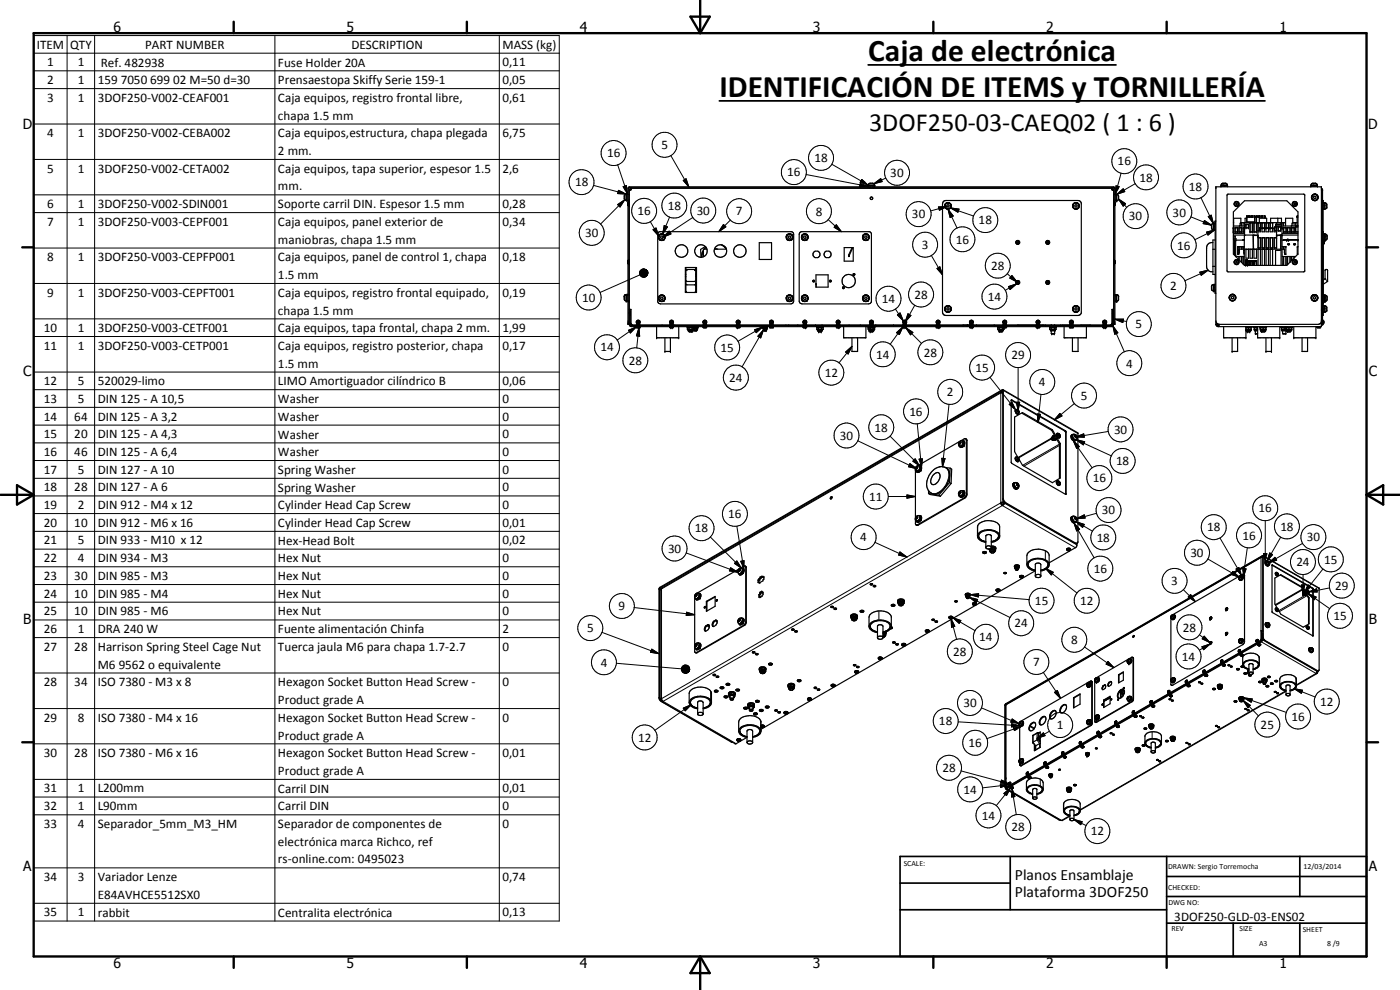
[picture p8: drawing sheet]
<svg xmlns="http://www.w3.org/2000/svg" width="420mm" height="297mm" viewBox="0 0 420 297" stroke-linecap="round" stroke-linejoin="round" font-family="sans-serif">
<defs><g id="words">
<g font-size="9.4">
<text x="260.5" y="18.2">Caja de electrónica</text>
<text x="215.9" y="29">IDENTIFICACIÓN DE ITEMS y TORNILLERÍA</text>
</g>
<text font-size="7.9" x="260.8" y="39.3">3DOF250-03-CAEQ02 ( 1 : 6 )</text>
<g font-size="4.7">
<text x="304.6" y="263.9">Planos Ensamblaje</text>
<text x="304.6" y="269.3">Plataforma 3DOF250</text>
</g>
<g font-size="4.2">
<text x="34" y="9.6">6</text>
<text x="104" y="9.6">5</text>
<text x="174" y="9.6">4</text>
<text x="244" y="9.6">3</text>
<text x="314" y="9.6">2</text>
<text x="384" y="9.6">1</text>
<text x="6.8" y="38.7">D</text>
<text x="410.6" y="38.7">D</text>
<text x="7" y="112.9">C</text>
<text x="410.8" y="112.9">C</text>
<text x="7" y="187.1">B</text>
<text x="410.8" y="187.1">B</text>
<text x="7" y="261.4">A</text>
<text x="410.8" y="261.4">A</text>
<text x="34" y="290.4">6</text>
<text x="104" y="290.4">5</text>
<text x="174" y="290.4">4</text>
<text x="244" y="290.4">3</text>
<text x="314" y="290.4">2</text>
<text x="384" y="290.4">1</text>
</g>
<g font-size="3.9">
<text x="11" y="14.6">ITEM</text>
<text x="21.1" y="14.6">QTY</text>
<text x="43.5" y="14.6">PART NUMBER</text>
<text x="105.5" y="14.6">DESCRIPTION</text>
<text x="150.8" y="14.7">MASS (kg)</text>
<text x="14.2" y="19.9">1</text>
<text x="23.3" y="19.9">1</text>
<text x="30.2" y="20">Ref. 482938</text>
<text x="83.4" y="20">Fuse Holder 20A</text>
<text x="150.8" y="19.9">0,11</text>
<text x="14.2" y="25.2">2</text>
<text x="23.3" y="25.2">1</text>
<text x="29.3" y="25.3">159 7050 699 02 M=50 d=30</text>
<text x="83.4" y="25.3">Prensaestopa Skiffy Serie 159-1</text>
<text x="150.8" y="25.2">0,05</text>
<text x="14.2" y="30.5">3</text>
<text x="23.3" y="30.5">1</text>
<text x="29.3" y="30.5">3DOF250-V002-CEAF001</text>
<text x="83.4" y="30.6">Caja equipos, registro frontal libre,</text>
<text x="83.4" y="35.9">chapa 1.5 mm</text>
<text x="150.8" y="30.5">0,61</text>
<text x="14.2" y="41.1">4</text>
<text x="23.3" y="41.1">1</text>
<text x="29.3" y="41.2">3DOF250-V002-CEBA002</text>
<text x="83.4" y="41.2">Caja equipos,estructura, chapa plegada</text>
<text x="150.8" y="41.1">6,75</text>
<text x="83.4" y="46.6">2 mm.</text>
<text x="182.2" y="47.2">16</text>
<text x="198.5" y="44.7">5</text>
<text x="14.2" y="51.8">5</text>
<text x="23.3" y="51.8">1</text>
<text x="29.3" y="51.8">3DOF250-V002-CETA002</text>
<text x="83.4" y="51.8">Caja equipos, tapa superior, espesor 1.5</text>
<text x="150.8" y="51.8">2,6</text>
<text x="236.3" y="52.9">16</text>
<text x="244.4" y="48.7">18</text>
<text x="267.2" y="53.1">30</text>
<text x="335.4" y="49.6">16</text>
<text x="83.4" y="57.1">mm.</text>
<text x="172.6" y="55.9">18</text>
<text x="342" y="54.5">18</text>
<text x="356.8" y="57.2">18</text>
<text x="14.2" y="62.4">6</text>
<text x="23.3" y="62.4">1</text>
<text x="29.3" y="62.4">3DOF250-V002-SDIN001</text>
<text x="83.4" y="62.5">Soporte carril DIN. Espesor 1.5 mm</text>
<text x="150.8" y="62.4">0,28</text>
<text x="191.3" y="64.6">16</text>
<text x="200.4" y="62.9">18</text>
<text x="209.1" y="64.5">30</text>
<text x="220.8" y="64.6">7</text>
<text x="244.8" y="64.7">8</text>
<text x="273.7" y="65.5">30</text>
<text x="351.9" y="65">30</text>
<text x="14.2" y="67.7">7</text>
<text x="23.3" y="67.7">1</text>
<text x="29.3" y="67.7">3DOF250-V003-CEPF001</text>
<text x="83.4" y="67.8">Caja equipos, panel exterior de</text>
<text x="150.8" y="67.7">0,34</text>
<text x="175.6" y="71.2">30</text>
<text x="293.7" y="67.4">18</text>
<text x="338.8" y="66.1">30</text>
<text x="83.4" y="73.1">maniobras, chapa 1.5 mm</text>
<text x="276.6" y="74.7">3</text>
<text x="286.8" y="73.1">16</text>
<text x="353.3" y="74.9">16</text>
<text x="14.2" y="78.4">8</text>
<text x="23.3" y="78.4">1</text>
<text x="29.3" y="78.4">3DOF250-V003-CEPFP001</text>
<text x="83.4" y="78.4">Caja equipos, panel de control 1, chapa</text>
<text x="83.4" y="83.7">1.5 mm</text>
<text x="150.8" y="78.4">0,18</text>
<text x="297.4" y="81">28</text>
<text x="14.2" y="89">9</text>
<text x="23.3" y="89">1</text>
<text x="29.3" y="89">3DOF250-V003-CEPFT001</text>
<text x="83.4" y="89.1">Caja equipos, registro frontal equipado,</text>
<text x="150.8" y="89">0,19</text>
<text x="274.4" y="89.7">28</text>
<text x="351.2" y="87.1">2</text>
<text x="83.4" y="94.4">chapa 1.5 mm</text>
<text x="174.7" y="90.6">10</text>
<text x="264.7" y="90.9">14</text>
<text x="296.4" y="90.3">14</text>
<text x="13.2" y="99.6">10</text>
<text x="23.3" y="99.6">1</text>
<text x="29.3" y="99.6">3DOF250-V003-CETF001</text>
<text x="83.4" y="99.7">Caja equipos, tapa frontal, chapa 2 mm.</text>
<text x="150.8" y="99.6">1,99</text>
<text x="340.8" y="98.5">5</text>
<text x="13.2" y="104.9">11</text>
<text x="23.3" y="104.9">1</text>
<text x="29.3" y="104.9">3DOF250-V003-CETP001</text>
<text x="83.4" y="105">Caja equipos, registro posterior, chapa</text>
<text x="150.8" y="104.9">0,17</text>
<text x="180.2" y="105.5">14</text>
<text x="216.2" y="105.5">15</text>
<text x="263" y="107.6">14</text>
<text x="277.2" y="107">28</text>
<text x="303.6" y="107.8">29</text>
<text x="83.4" y="110.3">1.5 mm</text>
<text x="188.7" y="109.4">28</text>
<text x="247.5" y="113.1">12</text>
<text x="292.7" y="111.6">15</text>
<text x="337.9" y="110.3">4</text>
<text x="13.2" y="115.5">12</text>
<text x="23.3" y="115.5">5</text>
<text x="29.3" y="115.6">520029-limo</text>
<text x="83.4" y="115.7">LIMO Amortiguador cilíndrico B</text>
<text x="150.8" y="115.5">0,06</text>
<text x="218.9" y="114.6">24</text>
<text x="284.2" y="118.9">2</text>
<text x="311.8" y="115.9">4</text>
<text x="324.3" y="120">5</text>
<text x="13.2" y="120.9">13</text>
<text x="23.3" y="120.9">5</text>
<text x="29.3" y="120.9">DIN 125 - A 10,5</text>
<text x="83.4" y="120.9">Washer</text>
<text x="150.8" y="120.9">0</text>
<text x="272.9" y="124.7">16</text>
<text x="13.2" y="126.2">14</text>
<text x="13.2" y="131.5">15</text>
<text x="22.3" y="126.2">64</text>
<text x="22.3" y="131.5">20</text>
<text x="29.3" y="126.2">DIN 125 - A 3,2</text>
<text x="29.3" y="131.5">DIN 125 - A 4,3</text>
<text x="83.4" y="126.3">Washer</text>
<text x="83.4" y="131.6">Washer</text>
<text x="150.8" y="126.2">0</text>
<text x="150.8" y="131.5">0</text>
<text x="252" y="132">30</text>
<text x="262.5" y="129.5">18</text>
<text x="334.3" y="130.1">30</text>
<text x="13.2" y="136.8">16</text>
<text x="22.3" y="136.8">46</text>
<text x="29.3" y="136.8">DIN 125 - A 6,4</text>
<text x="83.4" y="136.9">Washer</text>
<text x="150.8" y="136.8">0</text>
<text x="13.2" y="142.1">17</text>
<text x="23.3" y="142.1">5</text>
<text x="29.3" y="142.2">DIN 127 - A 10</text>
<text x="83.4" y="142.2">Spring Washer</text>
<text x="150.8" y="142.2">0</text>
<text x="334.9" y="139.6">18</text>
<text x="13.2" y="147.4">18</text>
<text x="22.3" y="147.4">28</text>
<text x="29.3" y="147.4">DIN 127 - A 6</text>
<text x="83.4" y="147.5">Spring Washer</text>
<text x="150.8" y="147.4">0</text>
<text x="327.9" y="144.7">16</text>
<text x="13.2" y="152.7">19</text>
<text x="23.3" y="152.7">2</text>
<text x="29.3" y="152.7">DIN 912 - M4 x 12</text>
<text x="83.4" y="152.8">Cylinder Head Cap Screw</text>
<text x="150.8" y="152.7">0</text>
<text x="218.6" y="155.4">16</text>
<text x="260.8" y="150.2">11</text>
<text x="330.7" y="154.3">30</text>
<text x="377.7" y="153.8">16</text>
<text x="13.2" y="158">20</text>
<text x="22.3" y="158">10</text>
<text x="29.3" y="158">DIN 912 - M6 x 16</text>
<text x="83.4" y="158.1">Cylinder Head Cap Screw</text>
<text x="150.8" y="158">0,01</text>
<text x="208.6" y="159.8">18</text>
<text x="362.3" y="159.4">18</text>
<text x="372.9" y="161.9">16</text>
<text x="384.2" y="159.2">18</text>
<text x="13.2" y="163.4">21</text>
<text x="23.3" y="163.4">5</text>
<text x="29.3" y="163.4">DIN 933 - M10 x 12</text>
<text x="83.4" y="163.4">Hex-Head Bolt</text>
<text x="150.8" y="163.4">0,02</text>
<text x="200.5" y="165.9">30</text>
<text x="258.2" y="162.4">4</text>
<text x="329.1" y="162.5">18</text>
<text x="357.2" y="167.1">30</text>
<text x="392.2" y="162.4">30</text>
<text x="13.2" y="174">23</text>
<text x="13.2" y="168.7">22</text>
<text x="22.3" y="174">30</text>
<text x="23.3" y="168.7">4</text>
<text x="29.3" y="168.7">DIN 934 - M3</text>
<text x="29.3" y="174">DIN 985 - M3</text>
<text x="83.4" y="168.7">Hex Nut</text>
<text x="83.4" y="174">Hex Nut</text>
<text x="150.8" y="168.7">0</text>
<text x="150.8" y="174">0</text>
<text x="328.2" y="171.9">16</text>
<text x="389.1" y="169.9">24</text>
<text x="397.4" y="169.1">15</text>
<text x="13.2" y="179.3">24</text>
<text x="22.3" y="179.3">10</text>
<text x="29.3" y="179.3">DIN 985 - M4</text>
<text x="83.4" y="179.3">Hex Nut</text>
<text x="150.8" y="179.3">0</text>
<text x="351.5" y="175.6">3</text>
<text x="400.7" y="177">29</text>
<text x="13.2" y="184.6">25</text>
<text x="22.3" y="184.6">10</text>
<text x="29.3" y="184.6">DIN 985 - M6</text>
<text x="83.4" y="184.6">Hex Nut</text>
<text x="150.8" y="184.6">0</text>
<text x="185.7" y="183.1">9</text>
<text x="310.6" y="181.5">15</text>
<text x="324.1" y="181.5">12</text>
<text x="13.2" y="189.9">26</text>
<text x="23.3" y="189.9">1</text>
<text x="29.3" y="189.9">DRA 240 W</text>
<text x="83.4" y="190">Fuente alimentación Chinfa</text>
<text x="150.8" y="189.9">2</text>
<text x="176.2" y="189.7">5</text>
<text x="304.5" y="188.3">24</text>
<text x="355" y="189.5">28</text>
<text x="400.2" y="186">15</text>
<text x="13.2" y="195.2">27</text>
<text x="22.3" y="195.2">28</text>
<text x="29.3" y="195.3">Harrison Spring Steel Cage Nut</text>
<text x="83.4" y="195.3">Tuerca jaula M6 para chapa 1.7-2.7</text>
<text x="150.8" y="195.2">0</text>
<text x="286.1" y="196.7">28</text>
<text x="293.9" y="192.3">14</text>
<text x="321.4" y="193.2">8</text>
<text x="29.3" y="200.7">M6 9562 o equivalente</text>
<text x="180.3" y="200">4</text>
<text x="310" y="199.9">7</text>
<text x="354.7" y="198.2">14</text>
<text x="13.2" y="205.9">28</text>
<text x="22.3" y="205.9">34</text>
<text x="29.3" y="205.9">ISO 7380 - M3 x 8</text>
<text x="83.4" y="206">Hexagon Socket Button Head Screw -</text>
<text x="150.8" y="205.9">0</text>
<text x="83.4" y="211.2">Product grade A</text>
<text x="289.1" y="212.2">30</text>
<text x="396.2" y="211.8">12</text>
<text x="13.2" y="216.5">29</text>
<text x="23.3" y="216.5">8</text>
<text x="29.3" y="216.5">ISO 7380 - M4 x 16</text>
<text x="83.4" y="216.6">Hexagon Socket Button Head Screw -</text>
<text x="83.4" y="221.9">Product grade A</text>
<text x="150.8" y="216.5">0</text>
<text x="281.8" y="217.6">18</text>
<text x="317.2" y="218.8">1</text>
<text x="378.3" y="218.7">25</text>
<text x="387.6" y="216.2">16</text>
<text x="13.2" y="227.1">30</text>
<text x="22.3" y="227.1">28</text>
<text x="29.3" y="227.1">ISO 7380 - M6 x 16</text>
<text x="83.4" y="227.2">Hexagon Socket Button Head Screw -</text>
<text x="150.8" y="227.1">0,01</text>
<text x="191.5" y="222.5">12</text>
<text x="290.7" y="224.2">16</text>
<text x="83.4" y="232.5">Product grade A</text>
<text x="282.8" y="231.6">28</text>
<text x="13.2" y="237.7">31</text>
<text x="23.3" y="237.7">1</text>
<text x="29.3" y="237.7">L200mm</text>
<text x="83.4" y="237.8">Carril DIN</text>
<text x="150.8" y="237.7">0,01</text>
<text x="289.2" y="238.1">14</text>
<text x="13.2" y="243.1">32</text>
<text x="23.3" y="243.1">1</text>
<text x="29.3" y="243.1">L90mm</text>
<text x="83.4" y="243.2">Carril DIN</text>
<text x="150.8" y="243.1">0</text>
<text x="294.6" y="245.9">14</text>
<text x="13.2" y="248.4">33</text>
<text x="23.3" y="248.4">4</text>
<text x="29.3" y="248.5">Separador_5mm_M3_HM</text>
<text x="83.4" y="248.5">Separador de componentes de</text>
<text x="150.8" y="248.4">0</text>
<text x="303.6" y="249.4">28</text>
<text x="327.4" y="250.6">12</text>
<text x="83.4" y="253.8">electrónica marca Richco, ref</text>
<text x="83.4" y="259.1">rs-online.com: 0495023</text>
<text x="13.2" y="264.3">34</text>
<text x="23.3" y="264.3">3</text>
<text x="29.3" y="264.4">Variador Lenze</text>
<text x="29.3" y="269.7">E84AVHCE5512SX0</text>
<text x="150.8" y="264.3">0,74</text>
<text x="13.2" y="275">35</text>
<text x="23.3" y="275">1</text>
<text x="29.3" y="275">rabbit</text>
<text x="83.4" y="275">Centralita electrónica</text>
<text x="150.8" y="275">0,13</text>
<text x="352.4" y="276.3">3DOF250-GLD-03-ENS02</text>
</g>
<g font-size="2.4">
<text x="271.2" y="259.7">SCALE:</text>
<text x="350.6" y="260.8">DRAWN: Sergio Torremocha</text>
<text x="391.2" y="260.6">12/03/2014</text>
<text x="350.6" y="267">CHECKED:</text>
<text x="350.6" y="271.4">DWG NO:</text>
<text x="351.6" y="279.3">REV</text>
<text x="372" y="279.4">SIZE</text>
<text x="391" y="279.6">SHEET</text>
<text x="377.9" y="283.8">A3</text>
<text x="398.3" y="283.8">8 /9</text>
</g>
</g></defs>
<g fill="none" stroke="#000" stroke-width=".35">
<path d="M187.9 58.2v2h.6M187.9 58.3l.3-.1v2M187.9 58.2h.6M187.9 58.3l-.4 .1-.1 .4v1l.5 .3M188.7 56.2l145.6-.1 .3 .3v40.9h-.3v-40.8l-.2-.2h-145.2l-.2 .2v40.8h-.2v-40.7zM188.7 58.4h.2M188.7 60h.2M189.1 57l-.2-.1v40.6l.6 .5 144.4-.1 .3-.6v-40.4l-.3 .1M189.4 56.8l-.1-.3h144.5l-.1 .3M189.4 56.5v.5h-.5M189.4 56.3v.2M260.6 55.8h1.9"/>
<path d="M260.6 56v-.5h1.9v.5M260.6 55.5l.5-.5h1l.3 .5M261 56.3v.2M261.3 59.2l.2-.1 .4 .3-.2 .5-.5-.3zM262 56.3v.2M333.6 56.3v.2M333.7 56.5v.5l.5-.1M334 56.9v.1M334.2 58.4h.1M334.2 60h.1M334.6 58.3h.5v1.9l-.5 .1M334.9 58.3v2"/>
<path d="M335.1 58.4l.6 .3v1.2l-.6 .3M366.4 55.8h2M366.4 56v-.5h2v.5M366.6 55.5v-.3l.4-.2 1.1 .1 .2 .4M367.2 55.5l.2 .3M367.3 55.5l.2 .3M368.4 58.3h23.1l.1 23.1-.4 .2-22.7-.1-.3-.3zM393.4 55.8h2M393.4 56v-.5h2v.5M393.5 55.5l.1-.3 .3-.2 1.2 .1 .2 .4M393.6 59.3l.1 .4M393.7 59.7l.8 .5"/>
<path d="M393.7 59.7l.2 .2M393.9 59.9l.6 .3M394.2 55.5l.1 .3M394.2 59l.4-.2 .3 .2v.4l-.3 .2-.4-.2zM394.2 58.3a.97 .97 0 0 0-.5 1.4M394.2 58.3l-.6 .7M394.3 55.5l.1 .3M394.7 58.2l-.5 .1M394.7 58.2l.1 .1M394.7 58.2l.3 .1M394.7 58.2v.1M395 58.3l.6 .7"/>
<path d="M395.2 58.4l.1 .1M395.3 59.9l-.6 .3M395.4 58.7l.2 .5-.2 .6M395.6 59.4l-.6 .7-.5 .1M395.6 59.1v.3M396.6 57h.3M396.6 56.5l.3 .4v40.6h-.2v-4.7M396.6 56.8l.1 .2M188.5 60.7v1M188.5 78.1v1.1M188.7 60.6h.1M188.7 61.8h.1"/>
<path d="M188.7 78h.1M188.7 79.3h.1M188.9 77.9v1.5M188.9 60.5v1.4M197.6 69.7l.4-.2 39.8 .1 .4 .7-.1 20.4-.7 .5-39.6-.1-.4-.5v-20.5zM197.6 71.3l.2 .5M197.6 71v.3M197.6 71h.2M197.7 70.8l.1 .2M197.7 70.7l-.1 .3M197.8 71.8l.1 .1M197.9 70.4v.1"/>
<path d="M197.9 71.8v.1M197.9 70.4h.1M197.9 71.9l.3 .2M197.9 70.4l-.2 .4M198.1 70.4l-.4 .3M198.2 70.3a.98 .98 0 0 1 1.4 .7M198.4 70.8h.4l.2 .4-.2 .3h-.4l-.2-.3zM199.2 70.4l.3 .3 .1 .6M199.2 70.4l-.7-.2-.6 .2M199.2 70.4l.1 .1M199.2 71.9l.1-.1-.4 .3h-.7M199.5 71.4l-.2 .5-.9 .2"/>
<path d="M199.6 71.2l-.2 .6M211.1 75.1l-.4 .8-.2 1.3M211.1 75.2l-.5 2M211.6 74.5l-.2 .3M211.7 74l-1.4 .8 .1 2.4M211.8 74.2l-.5 .6M212.2 74.8h-1.1v2.2M214.4 74.8h3.6M214.4 74.7l1 .1M216.4 73.4l1.6 1.3M216.4 73.4a1.87 1.87 0 0 0-2 2.5 1.87 1.87 0 0 0 3.1 .7 1.87 1.87 0 0 0-.7-3.1M216.4 73.4l.4 .1"/>
<path d="M216.7 73.5l1.1 .9M227.9 72.8h3.7v5.1h-3.7zM236 71.3l.3 .6-.1-.1M236 71v.3M236 71a1 1 0 0 1 1.4-.7 1 1 0 0 1 .4 1.5M236 71h.1M236 71.3l.2 .5M236.1 70.6v.4M236.3 71.9l.7 .2M236.3 70.4l-.1 .1M236.4 70.4l-.2 .1M236.7 70.2l-.2 .1"/>
<path d="M236.8 70.8h.3l.2 .4-.2 .3h-.3l-.3-.3zM236.8 70.2h.3M237.2 70.2l.2 .1M237.6 71.8l-.7 .4-.4-.1M237.7 70.5l-.1-.1 .3 .6M237.7 71.8l-.1 .1M237.9 71.4l-.7 .7M237.9 71v.3M240.1 69.7l.4-.2h20.4l.5 .4 .1 20.7-.4 .5-20.4 .1-.6-.3-.3-.6v-20zM240.5 71.3l.4 .6M240.6 71l-.1 .3M240.6 71h.1"/>
<path d="M240.6 71.3l.1 .5M240.8 71.8l.1 .1M240.9 71.9l.4 .2 .8-.1M240.9 71.9l.2 .2M240.9 70.4l-.1 .1M240.9 70.4a1 1 0 0 1 1.5 .2 1 1 0 0 1-.4 1.5M240.9 70.4l-.3 .6M241.3 70.8h.4l.2 .4-.2 .3h-.4l-.2-.3zM242 72.1h-.7M242 70.3a.89 .89 0 0 0-1.3 .7M242.3 70.5l-.2-.1 .4 .6M242.3 71.8l-.2 .1"/>
<path d="M242.5 71.4l-.4 .6M242.5 71v.3M253.4 74.3h2.7v4.1h-2.7zM255.7 74.3l-1 2.7h.2l1-2.7M258.9 71l.3 .9M258.9 71h.1M259.1 71.8l.1 .1M259.2 70.4l-.3 .6 .2 .8M259.2 71.9l.2 .2M259.2 70.4l.7-.3 .6 .3M259.2 70.4l-.1 .1M259.3 70.4l-.4 .6"/>
<path d="M259.4 72.1h.8M259.6 70.2l-.2 .1M259.7 70.8h.3l.3 .4-.3 .3h-.3l-.2-.3zM259.7 70.2h.5l.6 .5M260.4 72l-.8 .1M260.5 70.4l.1 .1M260.5 70.4l.3 .4M260.6 71.8l-.3 .3M260.8 70.7v.3M260.8 70.8l-.1 1M260.8 71.4l-.4 .6M260.8 71v.3"/>
<path d="M283.2 60.4l.7-.2h39.6l.6 .2 .4 .6v32.9l-.2 .4-.8 .4h-39.6l-.7-.3-.3-.8v-32.4zM283.5 61.6v.3M283.5 61.6a1.01 1.01 0 0 1 1.3-.8 1.01 1.01 0 0 1 .6 1.3M283.5 61.9l.2 .5M283.5 61.7h.1M283.5 61.6h.1M283.5 61.6v.1M283.5 61.9l.1 .2M283.6 61.3l-.1 .3M283.7 62.4l.3 .3M284 62.7l.6 .1M284.3 60.8l-.6 .4"/>
<path d="M284.3 61.5h.4l.2 .3-.2 .3h-.4l-.2-.3zM284.4 60.8h.2M284.8 62.7l-.3 .1M284.8 60.9l.4 .2a.97 .97 0 0 1 0 1.4M285.1 62.5l-.4 .2M285.2 62.5l-.4 .2M285.3 62.4l-.2 .1M305.3 72.6h.2l.1 .2-.1 .1zM314.3 72.6h.1l.2 .2-.2 .1zM321.9 61.6h.2M321.9 61.6l.1 .5M321.9 61.7h.1"/>
<path d="M322 62.1l.4 .6M322 61.3l-.1 .3M322.4 62.7l.5 .1M322.5 62.7l.4 .1M322.7 60.8l-.6 .4M322.7 61.5h.4l.2 .3-.2 .3h-.4l-.2-.3zM322.8 60.8a.97 .97 0 0 1 1.1 .8 .97 .97 0 0 1-.7 1.1M323.9 61.6a.99 .99 0 0 0-1.3-.8 .99 .99 0 0 0-.6 1.3M323.9 61.8l-.3 .7-.7 .3M334.2 77.9h.1M334.2 60.5h.1M334.2 61.9h.1"/>
<path d="M334.2 79.4h.1M334.6 60.7v1M334.6 78.1v1.1M364 72.8a1.59 1.59 0 0 0-1.9 1.5v5.7l.3 .9a1.58 1.58 0 0 0 1.6 .6M364 74.8h.7M364 79.9h.7M364.1 67.1l-.3 .1-.2 .4 .1 1.1 .4 .2M364.4 67v2h.3M364.4 68.1l-.3 .1M364.4 67.9l-.3 .2M364.7 72h-.7v10.3h.7M364.7 67h-.6v2h.3"/>
<path d="M364.9 66.3h-.2v21.7h.2M370.2 72h.3v4.6M370.2 63.6l3.3-3.4h12.7l3.3 3.4v12.6l-3.3 3.4h-12.7l-3.3-3.4zM370.2 70.5h3.3M370.2 70.9h.5v.5h-.5M370.2 71.6h.8v.5M370.2 66.8h.1M370.2 67.8h3.3M370.2 70h3.3M370.2 67.8v-2.3h2.2v1.5h-.2l-.2 .8M370.7 68.3h.7v1.3h-.7zM370.9 61.1l.2-.1 .2 .3-.2 .1z"/>
<path d="M370.9 78.5l.2-.1 .2 .4h-.4zM371 77v.1M371.4 74v2.3l.4-.1v-1.1M371.4 74.1h2.1M371.8 68.3h.8v1.3h-.8zM371.8 74.1v.7M371.8 75.2v.7M371.8 77v1M371.9 75.2v-.4h1.4l.1 .4M372.4 66.8h13.4M372.6 66.8v1M372.6 74.1v.7"/>
<path d="M372.6 77v1.7M373 72l-.1 .1M373.1 66.8v1M373.1 74.1v.7M373.1 77v2.2M373.2 72h-.2M373.2 71.9v.1M373.3 75.2h.1M373.3 75.9h.1M373.3 75.2v.1M373.4 75.9v.3M373.4 75.1l-.1 .8"/>
<path d="M373.4 74.8v4.7M373.5 72.1h-2.7l.1 4.8 2.5 .1M373.5 71.9l-.5 .1M373.5 70.7v.1M373.5 70.8l-.1 4M373.5 74h-2.1M373.5 70.5v.2M373.5 70.7h.1M373.5 68.3h-.4v1.3h.4M373.5 66.8v3.7M373.8 66.8h.1M373.8 78.7l.2-.2 .4 .2"/>
<path d="M373.8 78.7l.2 .3M373.8 78.7l.1 .2M373.8 78.7h.1M373.9 66.8h.1M373.9 67.3h.8v1.1h-.8zM373.9 74.8v2.7h.8v-2.7M373.9 78.9l.1 .1M373.9 74.8h.8M374 78.3l.4-.3h-.6h.5l-.5 .4h.6M374 79.5l.4 .1M374.1 65.2h2.5M374.1 65.3l.1 1.5"/>
<path d="M374.1 65.5h-.4v1.3M374.2 65.2v-.4h.7v.4M374.2 64.9l-.1 1.9M374.2 66.5h2.3M374.3 79.2h-.5h.6l-.6 .4M374.3 78.6l-.3-.1v.4M374.3 78.6v.1M374.3 78.7h.1M374.3 78.9l-.3 .1M374.4 78.7l-.4 .2M374.4 78.7l-.1 .1M374.4 78.3v.1"/>
<path d="M374.5 78.5h2.6v1.1M374.5 78.2h2.6M374.5 78.2v1.4M374.5 78.2h2.6v1.4M374.7 66.8h.1M374.9 79.4h.5v.2M374.9 78.5h.5v.7h-.5M374.9 64.9h.2M374.9 78.5v1.1M374.9 64.9v.3M374.9 78.5v.7M374.9 79.4v.2"/>
<path d="M375.1 65.2v-.4h.6v.4M375.1 74.8h.8M375.1 74.8v2.7h.8v-2.7M375.1 66.8v2.8h.8v-2.8M375.1 66.8h.8M375.7 64.9h.2M375.7 64.9v.3M375.8 79.6l.3-.2 .5 .2M375.9 65.2v-.4h.7v.4M376 79.6h.4M376 78.7h.3v.4l-.3-.1zM376.1 70.5v4.3"/>
<path d="M376.1 70.7h1.4M376.1 70.7l.1 4.1M376.1 70.5v.2M376.3 74.8h.8M376.3 74.8v2.7h.8v-2.7M376.3 66.8h.8M376.4 70.5v.2M376.6 64.9v1.9M376.6 65.3l-.1 1.5M377.1 65.2h2.5M377.2 64.9v.3M377.2 64.9l-.1 4.7h-.8l.1-2.8"/>
<path d="M377.2 65.2v-.4h.7v.4M377.5 70.5l-4 .2M377.5 69.2h.5v-.8h4.5v.8h.6M377.6 74.8h.7M377.6 66.8l-.2 4.2M377.6 71.3h.7v3.1h-.7zM377.6 74.8v4.8M377.6 66.8h.7M377.6 74.4h.7M377.6 74.4h.1M377.6 71.3v3.1M377.9 64.9h.1"/>
<path d="M377.9 66.8v-1.3h2.2v1.3M378 68.5h.3v1.1h-.8M378 65.2v-.4h.7v.4M378.3 66.8v1.6M378.3 74.8v4.8M378.7 64.9h.2M378.7 68.5h.8v1.1h-.8zM378.7 66.8h.8M378.7 64.9v.3M378.7 66.8v1.6M378.8 74.8h.7M378.8 66.8h.1"/>
<path d="M378.8 71.3h.7v3.1h-.7zM378.8 74.8v4.8M378.8 74.4h.7M378.9 65.2v-.4h.6v.4M379.5 66.8v1.6M379.5 74.8v4.8M379.5 64.9l.1 .6M379.7 68.4v.1M379.9 68.5h.8v1.1h-.8zM380 74.8h.7M380 66.8v1.6M380 71.3h.7v3.1h-.7z"/>
<path d="M380 74.8v4.8M380 66.8h.7M380 74.4h.7M380 74.4h.1M380 71.3v3.1M380.7 66.8v1.6M380.7 74.8v4.8M380.9 68.4v.1M381.2 68.5h.7v1.1h-.7zM381.2 74.8h.7M381.2 66.8v1.6M381.2 71.3h.7v3.1h-.7z"/>
<path d="M381.2 74.8v4.8M381.2 66.8h.7M381.2 74.4h.7M381.3 66.8v-1.3h3.3v1.3M381.9 66.8v1.6M381.9 74.8v4.8M382.4 71.3h.7v3.1h-.7zM382.5 69.2h.6M382.5 68.5h-.2v1.1h.8M382.6 69.2v-1.1h.5l.1 2.9M382.8 79.6v-4.5h1.7v4.5M382.9 67.4v.5h1.7"/>
<path d="M382.9 67.4h1.6M382.9 67.4h1.7M383 66.8l.1 .4h1.4v-.4M383.1 70.5h1.5M383.1 70.7h1.3M383.1 74.4h-.7M383.3 75.1h.7M383.5 65.5v1.3M383.6 68.1h.7v1.2h-.7zM383.6 69.3h.7M384.2 70.5l-.1 .2M384.4 70.5v.2"/>
<path d="M384.4 70.7l-.1 4.1M384.5 70.5l-.1 4.3M384.5 70.5l.2 .2M384.5 67.4l.1 .5M384.6 67.4v.5M384.6 70.5v.1M384.6 67.4h-.1M384.6 70.5l.1 .2M384.7 70.7l.1 .1M384.7 70.7h.1M384.8 70.5h4.7M384.8 67.4v-.6v3.7"/>
<path d="M384.8 68.3v.5M384.8 70.5v9.1M384.8 72.1h4.7M384.8 74.1h1.1M384.8 74h1.1M384.8 67.8l4.7 .1M384.8 70h4.7M384.8 77h4M385.2 66.8v1M385.2 68.3h.8v1.3h-.8zM385.2 74.1v.7M385.2 77v2.6"/>
<path d="M385.4 71.9l-.3 .2 1-.2M385.5 75.2h.1M385.5 75.9h.1M385.5 75.1v.1M385.9 74v2.3l-.4-.1v-1.4h-12.1M385.9 77v2.6M386.2 72v.1M386.3 71.8l-.2 .1M386.4 68.3h.8v1.3h-.8zM386.4 77v2.4M386.4 73.2l.3 .3 .3-.2M386.5 73.2l.5 .1"/>
<path d="M386.6 72l.1 .1M386.7 71.8l.1 .1M386.7 71.9h-.6M386.7 71.9h.1M387 73.2v.1M387.2 77v1.7M387.6 68.3h.8v1.3h-.8zM387.6 77v1.1M387.7 67.7v.1M387.7 67.7l.1-.7h.2v-1.5h-2.2v2.3M387.7 67.7l-.1 .1M388 66.8h1.3"/>
<path d="M388.3 73.3l.1 .1M388.3 73.2v.1M388.4 61.1l.2-.1 .2 .3-.2 .1zM388.4 73.3v.1M388.4 77v.4M388.4 78.5h.4v.3l-.2 .1zM388.4 66.8v1M388.8 73.2l-.5 .1M388.8 73.2v.1M388.8 73.2l-.4 .2M388.8 66.8l.1 2.8M388.9 68l-.1 1.6h.7"/>
<path d="M388.9 68.2h.6M389.3 67.6h.2M389.3 65.2h.2M389.4 64.9l-.1 2.9M389.5 71.9h-2.7M389.5 74l-.2 .1v2.1l.2 .1M389.5 74.1l-.2 .1M389.5 64.8h-.1v.4M396.9 69.5h.3v21.7h-.3M396.9 60.2h.2v9.3M397.1 60.8h.5v2h-.5M397.2 70.1l.5 .1v1.9h-.2"/>
<path d="M397.2 72.3l.3 .2v.5l-.3 .2M397.3 70.5h.1M397.3 71.8h.1M397.3 60.8v2M397.5 70.1v2.1h-.3M397.6 60.9l.6 .3v1.2l-.6 .3M397.6 61.6l-.3 .1M397.6 61.7l-.3 .1M397.7 70.3l.4 .1 .2 .3-.1 1.2-.5 .2M397.7 71l-.2 .1M397.7 71l-.2 .2M187.4 88.7v1.1l.1 .4h.4"/>
<path d="M187.4 88.6v.1M187.4 88.6v.3M187.5 88.5l-.1 .1M187.9 88.5l-.4 .1M187.9 88.4l-.4 .1M188.5 88.4h-.6v1.9h.6M188.5 88.3h-.3v2M188.7 88.6h.2M188.7 90.2h.2M188.7 90.4h.2M188.8 90.2v.2M188.9 93.9h.3"/>
<path d="M188.9 93.6h.3M188.9 92.8h.5v4.4l.2 .2M189.2 92.8v4.5l.2 .4h144.3l.2-.4v-4.5M189.2 97.1l.3 .2-.3-.1M189.5 97.4v.3M189.6 97.4h143.9M191 97.7h1.1M191 98h1.1M191 98.1l.2 .2h.6l.2-.2M191.2 97.6h.7M191.4 96.5h.2v.3h-.2zM197.1 98v3.3h6.6v-3.3"/>
<path d="M197.6 89.3v.4M197.6 89.6l.1 .3M197.6 89.3h.2M197.6 89.4h.2M197.7 89.8l.5 .6M197.7 89.1l-.1 .2M197.8 88.9a.97 .97 0 0 1 1.1-.4 .97 .97 0 0 1 .7 .9M197.8 90l.1 .2M197.9 90.2l.1 .1M197.9 90.2l.5 .3M198 88.7l-.1 .1M198.4 89.2h.4l.2 .3-.2 .3h-.4l-.2-.3z"/>
<path d="M198.5 88.5l-.6 .4-.3 .5M198.7 97.5v.2M198.7 88.5l.5 .2M199.1 90.3l-.4 .2M199.2 88.7l.1 .2M199.2 88.7l.1 .1M199.3 88.9l.3 .4-.1 .5M199.3 90.2l-.1 .1M199.3 90.2l-.9 .3M199.4 90l-.1 .2M199.5 89.8l-.2 .4M199.5 89.8v.2"/>
<path d="M199.6 89.5l-.1 .3M200.9 97.7h1.2M200.9 98h1.2M201.1 98.1l.1 .2h.7l.1-.2M201.2 97.6h.8M201.3 96.6h.4l-.1 .2zM202 97.5l-.1 .1M202.5 97.5v.2M205.7 80.3h3.3v7.5h-3.3zM205.7 82.3h.2M205.7 83h.2M205.7 87.5h.2"/>
<path d="M205.9 80.3v7.5M205.9 84.2l.3 .3h2.2l.4-.3M205.9 85.3l.3 .2h2.2l.4-.2M205.9 87.4l.3 .4M206.2 81.2l-.3-.3h2.9l-.4 .3M206.2 98v.3h2M206.3 98.4v.4M206.3 98.8h.5M206.3 98.4h.5M206.3 98.8l.2 .1M206.5 98.9v.3h1.5v-.3M206.5 98.9h1.5"/>
<path d="M206.5 98.3l-.2 .1M206.7 99.4h1M206.7 99.2v.2M206.8 98.4v.4M206.8 98.8h.9M206.8 98.4h.9M207.7 98.4v.4M207.7 99.2v.2M207.7 98.8h.5M208 98.3l.2 .1zM208 98.3l-.3 .1M208.1 98h1.4"/>
<path d="M208.2 98.5l.2 .1M208.2 98.6h.1M208.2 98.8l-.2 .1M208.3 98.1l-.1 .7M208.3 98.6v.4h1v-.4M208.3 98.6h1M208.4 98.2h-.2M208.4 99.2h.7M208.4 99v.2M208.6 98.2h.2M208.8 81h.2M208.8 84.9v.7"/>
<path d="M208.8 80.3v7.5M208.8 98.2v.3M208.8 87.4l-.4 .4M208.8 85.8h.2M208.8 84.7h.2M208.8 82.3h.2M208.8 83h.2M208.8 87.5h.2M208.8 98.5l.1 .1M208.8 98.5l-.2 .1M208.9 98.2h-.1M209.1 99v.2"/>
<path d="M209.2 98.2h.2M209.3 98.1v.5M209.4 98.5l-.2 .1M210.9 97.7h1.2M210.9 98h1.2M211.1 97.5v.1M211.1 98.1l.1 .2h.7l.1-.2M211.1 97.5l.8 .1M211.4 96.5l.3 .1-.1 .2zM220.9 97.7h1.2M220.9 98h1.2M221.1 98.1l.1 .2h.7l.1-.2"/>
<path d="M221.1 97.6h.8M221.4 96.5h.2v.3h-.2zM228.9 98h1.5M229 98.5l.2 .1M229.1 98.6v.4h1v-.4M229.1 98.6h1M229.1 98.1v.5M229.2 98.2h-.2M229.3 99.2h.6M229.3 99v.2M229.4 98.2h.2M229.6 98.5l.2 .1"/>
<path d="M229.6 98.5l-.2 .1M229.6 98.2v.3M229.8 98.2h-.2M229.9 99v.2M230 98.2h.2M230.1 98.1v.5M230.2 98.5l-.2 .1M231 97.7h1.1M231 98h1.1M231 98.1l.2 .2h.6l.2-.2M231.2 97.6h.7M231.4 96.5h.2v.3h-.2z"/>
<path d="M235.9 97.5v.2M236 89.6l.2 .5M236 89.8l.5 .6M236 89.3v.4M236 89.3h.1M236 89.4h.1M236.2 90.2l.1 .1M236.3 88.8l.4-.3 .9 .3M236.3 90.2l.5 .3M236.3 88.7l-.3 .6M236.7 97.5v.2M236.8 89.2h.3l.2 .3-.2 .3h-.3l-.3-.3z"/>
<path d="M236.8 88.5l-.7 .4-.1 .5M237.1 88.5l.4 .2M237.4 90.3l-.4 .2M237.5 88.7l.3 .2M237.6 88.7l.3 .5v.6M237.6 90.2l-.9 .3M237.7 90.2l-.1 .1M237.8 89.1l.1 .7M237.9 89.8l-.3 .4M239.4 97.5l.1 .2M240.5 89.6l.6 .8M240.6 89.4h.1"/>
<path d="M240.7 89.3v.8M240.8 90.2l.1 .1M240.9 88.8l.9-.3 .5 .4M240.9 90.2l.4 .3M240.9 97.7h1.2M240.9 88.7l-.2 .4M240.9 88.7l-.4 .7M240.9 98h1.2M241.1 98.1l.1 .2h.6l.2-.2M241.3 89.2h.4l.2 .3-.2 .3h-.4l-.2-.3zM241.3 96.6h.4l-.1 .2zM241.4 88.5l-.5 .2"/>
<path d="M241.6 88.5l.5 .2M242 97.5l-.9 .1M242 97.5l-.1 .1M242.1 88.7l.2 .2M242.1 88.7l.2 .1M242.2 90.2l-.9 .3M242.2 90.2l-.6 .3M242.3 90.2l-.2 .1M242.3 88.9l.2 .9M242.4 89.1l.1 .7M242.5 89.8l-.3 .4M244.8 97.5v.2"/>
<path d="M244.9 82.5h3.6v3.6h-3.6zM244.9 85.1v.1M245.1 98v.3h2v-.3M245.1 98.8h.5M245.1 98.8l.2 .1M245.1 98.4v.4M245.3 98.9v.3h1.5v-.3M245.3 98.9h1.5M245.3 98.3l-.2 .1M245.4 98.3l.2 .1M245.4 98.3l-.3 .1M245.6 99.4h1"/>
<path d="M245.6 99.2v.2M245.6 98.8h.9M245.6 98.4h.9M245.6 98.4v.4M246.5 98.4v.4M246.5 98.8h.5M246.5 98.4h.5M246.6 99.2v.2M246.7 97.5v.2M246.8 98.3l.2 .1M247 98.4v.4M247 98.8l-.2 .1"/>
<path d="M249 84.1l.5 .1-.1 .3h-.4zM250.9 97.7h1.2M250.9 98h1.2M251.1 98.1l.1 .2h.7l.1-.2M251.2 97.6h.7M251.4 96.5l.3 .1-.1 .2h-.2zM252.9 86.1l.5 .1-.2 .4-.3-.1zM253.2 98v3.3h6.7v-3.3M254.8 97.5v.2M258.2 97.5v.2M258.9 89.4h.1M259 90l.4 .4"/>
<path d="M259 89.3l-.1 .4M259.1 90.2l.1 .1M259.2 88.8l.2-.2a.94 .94 0 0 1 1.3 .3M259.2 90.2l.5 .3M259.2 88.7l-.2 .4M259.7 89.2h.3l.3 .3-.3 .3h-.3l-.2-.3zM259.7 88.5l-.4 .2a.94 .94 0 0 0-.2 1.4M260 88.5l.6 .4M260.2 90.4l-.3 .1M260.4 90.3l-.8 .2M260.5 88.7l.1 .1M260.6 98v.3h.5"/>
<path d="M260.6 98.8h.5M260.6 98.8l.2 .1M260.6 90.2l-.1 .1M260.6 88.9l.2 .3M260.8 89.1v.7M260.8 89.8l-.5 .6M260.8 89.3v.5M260.8 89.8l-.2 .4M260.8 98.9v.3h1.5v-.3M260.8 98.9h1.5M260.9 97.5v.2M260.9 97.7h1.2"/>
<path d="M260.9 98h1.2M261 99.2v.2M261 99.4h1M261.1 98.4h-.5v.4M261.1 98.1l.1 .2h.7M261.1 98.4v.4M261.1 98.8h.9M261.1 97.6h.8M261.2 98.3l-.1 .1M261.3 96.6h.4v.2zM261.8 98.3l.2 .1M261.9 98.3h.1"/>
<path d="M262 98.4v.4M262 99.2v.2M262 98.4h.5M262 98.1l-.1 .2M262 98.8h.5M262.3 98.3l.2 .1M262.5 98.4v.4M262.5 98.8l-.2 .1M262.5 98v.3h-.6M262.8 97.5l.1 .2M268.2 97.5v.2M270.9 97.5l.1 .2h1.1"/>
<path d="M271 98h1.1M271 98.1l.2 .2h.7l.1-.2M271.2 97.6h.7M271.4 96.5l.3 .1-.1 .2zM281 97.7h1.1M281 98h1.1M281.1 98.1l.1 .2h.6l.2-.2M281.1 97.6h.8M281.3 96.6h.4l-.1 .2zM283.5 92.6l.2 .7M283.5 92.6h.1M283.5 92.5h.1"/>
<path d="M283.5 92.5v.1M283.7 93.3l.3 .3M283.7 92.1l-.2 .4M283.8 93.5l.2 .1M283.9 91.9l-.4 .7M284 91.8h.8l.6 .5M284.3 92.4h.4l.2 .3-.2 .3h-.4l-.2-.3zM284.6 91.7l-.8 .2M284.7 91.7l.2 .1M285.1 91.9a.99 .99 0 0 1 .2 1.3 .99 .99 0 0 1-1.3 .4M285.5 92.6l-.2 .7a.99 .99 0 0 1-1.3 .3M289 97.6l3.1 .1"/>
<path d="M289 97.5v.2M290.4 97.5l-.1 .1M290.9 98h1.2M290.9 97.6v.1M291 98.1l.2 .2h.7l.1-.2M291.2 97.6h.7M291.4 96.5l.3 .1-.1 .2h-.2zM293.1 97.5v.2M298.4 97.5v.2M299.4 98v.3h1.8h.7l.1-.2M299.4 98.8h.5M299.4 98.8l.2 .1"/>
<path d="M299.4 98.4v.4M299.6 98.9v.3h1.5v-.3M299.6 98.9h1.5M299.6 98.3l-.2 .1M299.6 98.3l.3 .1M299.9 99.4h1M299.9 98.4v.4M299.9 99.2v.2M299.9 98.8h1M299.9 98.4h1M300.9 98.4v.4M300.9 99.2v.2"/>
<path d="M300.9 98.8h.4M300.9 97.7h1.2M300.9 98h1.2M301 98.3l-.1 .1M301.1 98.1l.2 .3M301.1 97.6h.8M301.2 98.3l.1 .1M301.3 96.6h.4l-.1 .2zM301.3 98.8l-.2 .1M301.3 98.4v.4M305.3 84.6l.2-.1 .1 .3h-.3zM305.5 97.5h7.6"/>
<path d="M310.9 98h1.2M310.9 97.6v.1M311.1 98.1l.1 .2h.7l.1-.2M311.1 97.6h.8M311.4 96.5l.3 .1-.1 .2zM312.1 97.6v.1M313.6 97.5l.2 .2M314.3 84.6h.3v.2h-.3zM315 98v.3h2v-.3M315 98.8h.5M315 98.8l.2 .1M315.2 98.9v.3h1.5v-.3"/>
<path d="M315.2 98.9h1.5M315.5 98.8h1M315.5 97.5v.2M315.5 98.4v.4M315.5 99.2v.9M315.5 98.4h-.5v.4M315.5 98.4h1M316.5 98.8h.4M316.5 98.4v.4M316.5 97.5v.2M316.5 99.2v.9M316.7 98.3l.2 .1"/>
<path d="M316.7 98.3l-.2 .1M316.9 98.8l-.2 .1M316.9 98.4v.4M318.4 97.5l-.2 .2M318.9 97.5l3.2 .2M319.4 98v3.3h6.6v-3.3M321 98h1.1M321 97.5v.2M321 98.1l.2 .2h.6l.2-.2M321.1 97.6h.8M321.4 96.5h.2v.3h-.2zM321.9 92.5a.98 .98 0 0 1 1-.8 .98 .98 0 0 1 1 .9"/>
<path d="M321.9 92.5l.1 .6 .3 .4M321.9 92.5h.2M321.9 92.6h.1M322.2 93.5l.3 .1M322.4 93.6l.5 .1M322.5 93.6l.4 .1M322.7 91.7a1.02 1.02 0 0 0-.5 1.8M322.7 92.4h.4l.2 .3-.2 .3h-.4l-.2-.3zM322.8 91.7a1 1 0 0 1 1.1 1 1 1 0 0 1-1 1M323.9 92.8l-.3 .6-.7 .3M324.4 97.5v.2M327.2 97.5l-2.8 .1"/>
<path d="M331 97.7h1.1M331 98h1.1M331 98.1l.2 .2h.7l.1-.2M331.2 97.6h.7M331.4 96.5h.2v.3h-.2zM333.5 97.4v.3M333.8 97.2l-.2 .1 .3-.1M333.8 97.2h.1M333.9 93.9h.3M333.9 93.6h.3M333.9 97.1l-.1 .1M334.2 88.6h.1"/>
<path d="M334.2 90.2h.1M334.2 92.8h-.5v4.2l-.2 .4M334.6 90.4h.5v-2h-.2v2M334.6 88.4h.5M335.1 88.5h.3M335.4 88.5l.3 .3v1.2l-.6 .3M335.4 88.6l.3 .3M364.1 85.5h-.3l-.2 .4 .1 1.1 .4 .2M364.4 86.4l-.3 .1M364.4 85.3v2h.3M364.4 86.3l-.3 .1M364.7 85.3h-.6v2h.3"/>
<path d="M364.9 97.3v-41.3h31.7v42h-31M364.9 97.3h.4M364.9 96.3l.4 .8 .6 .2h29.7l.6-.2 .4-.5M364.9 97.3l.2 .5 .5 .2M364.9 97.3h.1M365.3 97.3l.3 .4M365.3 97.2l-.4 .1M365.3 97.2v.1M365.3 97.2h.1M365.6 97.7v.3M365.6 98h.1M365.7 97.6l-.1 .1"/>
<path d="M365.7 97.6h.1M365.8 97.5l-.1 .5M365.8 97.5l-.1 .1M365.8 97.3v.2M367.2 98v3.3h6.7v-3.3M369 89.6l.2 .4M369.1 88.6l-.2 .9M369.1 88.7l-.2 .6 .1 .5 .6 .4M369.5 88.3l-.4 .3M369.5 88.4l-.4 .3M369.6 89.1l.3-.2 .3 .2v.4l-.3 .2-.3-.2zM370 88.3v.1"/>
<path d="M370 88.3l.8 .5 .1 .4M370.1 88.3h-.6M370.1 88.3v.1M370.1 88.3l.7 .6M370.9 89.1a1.02 1.02 0 0 1-1.1 1.2M370.9 89.4a1.03 1.03 0 0 1-1.6 .7M373.9 98.9h1.5M373.9 98.3l.8 .1M373.9 98.8h.8M374.2 99.4h1M374.2 99.2v.2M374.7 98.8h.8"/>
<path d="M374.7 98.4v.4M374.7 98.4h.8M375.2 99.2v.2M375.4 98.9v.3h-1.5M375.4 98.3l.1 .5M375.5 98.8l-.1 .1M375.7 98v.3h-1.8M376.2 98v.3h1.2M376.4 98.8h.9M376.4 98.4h.9M376.4 98.8l.1 .1M376.5 98.9v.3h.9"/>
<path d="M376.5 98.9h.9M376.5 98.3l-.1 .5M376.8 99.2v.9M377.3 98.4v.4M377.3 98.8h.1M377.4 98v3.3h6.7v-3.3M377.4 98.3l-.1 .1M378.1 98v.3h2v-.3M378.2 98.8h.9M378.2 98.4h.9M378.2 98.8l.2 .1M378.4 98.9v.3h1.4v-.3"/>
<path d="M378.4 98.9h1.4M378.4 98.3l-.2 .5M378.6 99.4h1M378.6 99.2v.2M379.1 98.8h.8M379.1 98.4h.8M379.1 98.4v.4M379.6 99.2v.2M379.8 98.3l.1 .5M379.9 98.8l-.1 .1M384.4 98v.3h3.4v-.3M384.6 98.8h.8"/>
<path d="M384.6 98.4h.8M384.6 98.8l.1 .1M384.7 98.9v.3h2.9v-.3M384.7 98.9h2.9M384.7 98.3l-.1 .5M384.9 99.2v.9M385.4 98.8h.6M385.4 98.4v.4M385.7 98.3l-.3 .1M385.9 98l.1 .3 .8 .1M385.9 99.2v.9M386 98.8h.8"/>
<path d="M386 98.8l.1 .4M386.1 98.3l-.1 .5M386.4 99.4h.9M386.4 99.2v.2M386.8 98.8h.9M386.8 98.4h.9M386.8 98.4v.4M387.3 99.2v.2M387.6 98.3l.1 .5M387.7 98.8l-.1 .1M388.3 98v3.3h6.6v-3.3M393.5 89.4l.1 .5"/>
<path d="M393.6 88.9a.99 .99 0 0 0 .4 1.3 .99 .99 0 0 0 1.3-.3M393.6 88.9l-.1 .3M393.8 90l.1 .2M393.9 88.6l-.3 .3M394 90.2l.5 .1M394.2 89.2l.3-.2 .3 .2v.4l-.3 .1-.3-.1zM394.2 88.4l-.6 .5M394.4 88.4h-.2M394.6 88.5a.81 .81 0 0 1 .8 .4 .81 .81 0 0 1 0 .9M394.7 88.4h-.6M394.7 88.4v.1M394.7 88.4l.6 .4"/>
<path d="M395.2 98h1.1M395.3 98.1l.1 .2h.7l.1-.2M395.4 88.9l.1 .7M395.4 89.7l-.1 .3-.7 .3M396.6 92.8h.3M396.6 93.2h.1M396.6 96.1h.1M396.6 97.2h.1M396.9 96.1v1.1M397 96.2l.3 .1v.7l-.3 .2M397.1 91.2v3.5h-.2M397.1 91.7h.2v2"/>
<path d="M397.2 88.5h.5v2h-.5M397.3 88.8h.1M397.3 90.2h.1M397.3 91.7h.3v2h-.5M397.5 88.5v2M397.6 91.8l.6 .3v1.2l-.6 .3M397.6 92.5l-.3 .1M397.6 92.6l-.3 .2M397.7 83.7v-2.6l.5-.2 .2 .2v3.4M397.7 83.7l.3 .1M397.7 83.7l-.5 .2M397.7 88.6l.4 .1 .2 .3-.1 1.2-.5 .1"/>
<path d="M397.7 89.3l-.2 .2M397.7 89.4l-.2 .1M398.1 84.2l.3 .3M398.4 84.5l-1.2 .8M199.5 101.3v4.2h1.7v-4.2M255.7 101.3v4.2h1.7v-4.2M300.5 117.6l-.2 .3 .5-.1M300.5 117.6l-101.8 58.8-.4 .5v32.9l.3 .2M300.5 117.6h.3M300.8 117.8h.1M300.8 117.6v.2M300.9 117.6v.2"/>
<path d="M300.9 117.6h.1M300.9 117.6h-.1M301 116.9l22.5 13.1-.1 32.9-.7 .2-21.4-12.4M315.5 100.1h1M321.8 101.3v4.2h1.7v-4.2M369.8 101.3v4.2h1.6v-4.2M376.8 100.1h.6M376.8 100.1l.6 .1M379.9 101.3v4.2h1.7v-4.2M384.9 100.1h1M390.8 101.3v4.2h1.6v-4.2M275.7 139.7a.95 .95 0 0 0-1 1.3"/>
<path d="M275.7 139.7l.4 .4v.4M275.7 139.7l.4 .1M276 139.7l.2 .2M276.1 139.8l.1 .5M276.1 139.8l.1 .1M276.2 139.9l.4 .4-.2 .8M276.2 139.9l.1 .1M276.3 139.9l.1 .1M276.3 140l.1 .3M282.3 140a5.1 5.1 0 0 0-3.6 7.2 2.31 2.31 0 0 0 3.7 .4 6.1 6.1 0 0 0 2.3-6.5 2.65 2.65 0 0 0-2.6-1.1l-.1 .1M287.8 133.7l.4 .4M287.9 132.7l.3-.2 .2 .3"/>
<path d="M287.9 132.7l-.1 .4M287.9 132.7l.3 .1M288 132.5l-12.6 7.2M288 134l.2 .1M288.2 132.8l-.1 .4-.3-.1M288.2 134.1h.4M288.3 134.2h.1M288.3 132.2l.6 .2 .2 .6M288.3 132.2a1.02 1.02 0 0 0-.5 1.5M288.3 132.8h-.1M288.4 132.2l1.1-.6h.3l.2 .4-.1 16.8-.6 .6-14.2 8.1M288.4 132.8l-.5 .5-.1-.2"/>
<path d="M288.6 132.2h.4M289 132.2l.2 .6M289 132.2l.2 .2M289.1 133.6l-.8 .5M289.1 132.3l.2 .2M289.1 133.6l-.5 .4M289.1 132.9a.86 .86 0 0 1-.3 .8 .86 .86 0 0 1-.9 .1l-.1-.1M289.1 132.9l.2 .2-.2 .5M289.1 132.9l-.4 .8-.6 .3M289.2 132.4l.3 .4-.2 .9M289.2 132.8h-.1M289.2 132.4l.1 .1"/>
<path d="M289.3 133.7h.1M289.3 132.4v.1M289.3 132.5v.3M289.3 132.5l-.2 1.1M289.3 133.5l-.4 .7h-.6M289.3 132.8l-.1 .1M289.3 132.8h-.1M289.8 131.7l.4 .5v16.1l-.1 .6-.6 .6-13.9 8-.5 .1M303.5 120.1l16.4 9.3v18.9l-16.4-9.5zM303.5 120.1l16.2 9.4 .1 18.8M304.7 123a.87 .87 0 0 0 .9 1.2M304.8 123a.96 .96 0 0 0 .8 1.2"/>
<path d="M304.9 122.9l-.2 .1M304.9 122.9h.4M304.9 137.2a.85 .85 0 0 0 .7 1.3M304.9 122.9h-.1M305 123a.66 .66 0 0 0 0 .8 .66 .66 0 0 0 .7 .2M305 123h.1M305 123a.69 .69 0 0 1 .8 .2 .69 .69 0 0 1 0 .8M305.3 137.2a.59 .59 0 0 0-.6 .5 .59 .59 0 0 0 .3 .6l.5 .3 .3-.5M305.4 123.3l.1 .2M305.4 137.6l.1 .1M305.5 123.5v.1M305.5 137.7v.1"/>
<path d="M305.6 137.3l-.6-.1a.62 .62 0 0 0 0 .8 .62 .62 0 0 0 .7 .2l.1-.1M305.6 137.5h-.2l.2 .3M305.6 123.2h-.2l.2 .4 .1-.2M305.6 123.2l.1 .2M305.6 123.2l-.2 .1M305.6 137.3v.1M305.6 137.5l.1 .2M305.6 137.5h-.2M305.6 137.4l.2 .7M305.7 137.7l-.1 .1M305.7 123.4l-.2 .1M305.7 137.7h-.2"/>
<path d="M305.8 124l-.2 .2M306.7 124l8.9 5.1M315.5 131.5l-10 5.8M315.6 129.1l2.4 4.1M315.7 131.2l.6 .9M315.8 131.2l-.3 .2 .1 .3M315.8 128.9l-8.9-5.1-2.4 1.3v10.4l1 1.8M315.8 128.9l2.4 4.2M315.8 128.9l-.2 .2M315.9 130.9l-.2 .3M315.9 130.9l.3 .8M315.9 131.1l-.2 .1"/>
<path d="M316 130.8l-.1 .1M316 130.8l.1 .5 .5 .7M316.1 131.7h.1M316.1 131.7l-.1 .1M316.2 130.6l-.2 .2M316.2 131.7l.7 .3M316.3 132l-.4 .1-.4-.4-9.9 5.7M316.3 131.1l.3 .5M316.3 131v.1M316.5 130.7l-.5 .1M316.6 132h.3M316.6 132l-.3 .1"/>
<path d="M316.6 130.9l-.3 .2M316.8 131.6h-.2M316.9 131.4l-.3 .2M317.1 131.7l-.2 .3M317.1 130.1a.85 .85 0 0 0 .8 1.3M317.1 130.1l.1 .7 .4 .4M317.3 130l-.2 .1M317.3 130h.3M317.4 130h.2M317.5 130l-.3 .6 .4 .6M317.6 131.2l.3 .2M317.6 131.2h.4"/>
<path d="M317.6 130l.5 .4 .1 .6M317.9 130.3h-.2l.2 .4M317.9 130.3l.1 .2M317.9 130.3l-.2 .1 .2 .2M317.9 130.6v.1M318 131.2h.1M318 133.2v10.4M318 131.3l-.1 .1M318 130.5l-.1 .2M318 130.5l-.1 .1M318.2 131l-.2 .2M318.2 131l-.3 .4"/>
<path d="M318.2 133.1l-.2 .1M318.2 133.1v10.3l-2.4 1.4-8.9-5.2-1.1-1.8M321.6 131.1l.1 .4M321.6 130.7v.4M321.7 131.5l.8 .7M321.8 130.4a1.05 1.05 0 0 0 .3 1.8l.3 .1 .5-.3M321.8 130.4l-.2 .3M321.9 130.4a1.24 1.24 0 0 0 1 1.7M321.9 130.4h-.1M322 130.3l-.1 .1M322 130.3a.96 .96 0 0 1 1.1 .3 .96 .96 0 0 1 0 1.2M322 130.3l-.2 .1"/>
<path d="M322.1 132l.4 .2M322.2 130.3l-.1 .1a.9 .9 0 0 0-.1 1.1 .9 .9 0 0 0 1.1 .3M322.3 130.3h-.1M322.8 132.1l-.1 .1M322.8 131.2h.1M322.9 130.6l-.3 .2 .3 .3M322.9 132.1l-.4 .1M322.9 130.6l-.3 .1v.3l.3 .3 .2-.1v-.3M322.9 130.6l.2 .3M322.9 131.1l-.1 .1M323.1 130.9l-.2 .2M323.1 131.8l-.2 .3"/>
<path d="M249.3 149.1l.3-.1 .1 .2-.5 .5zM249.7 149.2l-.3 .5M274.7 155.9v1.3l.4 .3M274.7 141v14.5M274.7 141l.2 .2M274.9 156.1l.4 .5M274.9 141.2l.2 .3M274.9 155.5l.2 .1M274.9 140.5l.2 .2M274.9 157.5l.2 .1M275 155.2l.2-.2 .2 .2-.4 .5-.1-.2M275 155.2l-.1 .3"/>
<path d="M275 155.2l.2 .1M275 140.2l.2-.2 .2 .2-.2 .4-.2 .1-.1-.2M275 140.2l-.1 .3M275 140.2l.2 .1M275 156.4l.2 .1M275 141.5l.2 .1M275.1 141.5l.1 .1M275.2 155.6h-.1M275.2 140.6h-.1M275.2 141.6h.1M275.2 155.3v.3M275.2 140.3v.3"/>
<path d="M275.2 141.6h.3M275.3 141.6v.1M275.3 156.6v.1M275.3 141.7h.1M275.3 155.2h.1M275.3 155.2l-.1 .1M275.3 156.6h.2M275.4 156.7h-.1M275.4 156.7h.1M275.4 140.3h-.2M275.4 156.6h-.1M275.4 141.7h.1"/>
<path d="M275.5 156.7h-.2M275.7 154.7l.3 .2 .1 .5M275.8 156.4l-.3 .2M275.8 141.1l-.4 .3-.5-.2M275.8 141.4l-.3 .2M276 141.3l-.5 .3M276 154.7l.4 .5M276.1 155.4a.83 .83 0 0 1-1.2 .8M276.1 140.5l-.3 .7-.7 .3M276.2 155.4l.2-.1v.2l-.4 .8M276.2 155.4a1.16 1.16 0 0 1-1.1 1.1M276.2 140.4l.2-.1v.2l-.4 .8"/>
<path d="M276.2 155.4h-.1M276.2 140.4h-.1M276.2 140.4l-.3 .6M276.2 155.2l-.1 .1M276.2 155.2h.2M276.2 155.2v-.1a.72 .72 0 0 0-1.3 0l-.2 .5 .2 .6M276.2 140.3h-.1M276.3 155.9l-.8 .7M276.3 140.9l-.2 .2M276.3 156.1v.1M276.3 154.9a.8 .8 0 0 1 0 1.2M276.3 141.2l-.6 .5h-.4"/>
<path d="M276.3 156.2l-.8 .5M276.4 141.1l-.1 .1M276.4 141v.1M276.4 156l-.1 .1M276.4 155.2l-.2 .2M276.4 140.3l-.2 .1M276.4 140.3h-.2M276.4 155.2l-.1 .5M276.4 140.3l-.1 .4M278.7 148.1l.4 .3 3.1 .5M278.7 148.1l3 .5M278.7 147.2v.9"/>
<path d="M280.1 142.5a1.22 1.22 0 0 1 1.9-.3 2.35 2.35 0 0 1-2.2 3.1 1.88 1.88 0 0 1 .3-2.8zM281.7 148.6l.5 .3M283.6 140.3l1.5 .2M285 144.8l.4 .3M285 144.8l-3.3 3.8M285.1 140.5l.5 .3-.2 4.3M285.1 140.5l-.1 4.3M285.4 145.1l-3.2 3.8M287.8 148l.3 .2M287.8 148.7l.1 .2M287.9 147.7l.3-.2 .2 .2M287.9 147.7l-.1 .3"/>
<path d="M287.9 147.7l.3 .1M287.9 148.9l.2 .1M288 148.9l.2 .2M288.1 149l.1 .1M288.2 149.1l.1 .1M288.2 147.8l-.1 .3M288.2 149.1h.3M288.2 149.1h.1M288.3 147.7l-.1 .1M288.4 147.7l-.2 .4-.3 .1-.1-.2M288.6 147.2a.96 .96 0 0 1 .5 .9 .96 .96 0 0 1-.7 .8l-.3 .1M288.8 148.5l-.5 .4-.5-.2"/>
<path d="M289 147.2a.97 .97 0 0 0-1.1 .3 .97 .97 0 0 0-.1 1.2M289 147.2l.2 .5M289 147.2l.2 .2M289.1 147.3l.2 .1M289.1 147.9l.2-.1v.2l-.2 .6-.7 .5M289.1 147.9h.1M289.1 147.9l-.2 .6M289.2 147.3l.3 .5-.2 .8M289.2 147.4h.1M289.2 147.7h.1M289.2 147.7l-.1 .1M289.2 148.4l-.7 .7"/>
<path d="M289.3 147.4v.2M289.3 148.5l-.4 .6h-.6M289.3 148.6v.1M289.3 147.6v.1M289.3 147.6v.6M289.3 147.7l-.1 .2M300.3 150.9l.5 .8M300.3 150.9l.3 .1M300.6 151l.2 .4M300.8 151.4v.3M301.3 150.7l-1 .2M301.3 150.7h.1"/>
<path d="M301.3 150.7l-.7 .3M301.3 150.7l-.4-.8v-32.7l-.1-.1-102.8 59.3-.1 32.9 .8 1.1M301.4 151l-.6 .7M301.4 151l-.6 .4M301.6 150.9l-.2 .1M304.1 145.5l.1 .5M304.2 146l.3 .3M304.3 144.9l-.2 .6M304.3 144.9a1.1 1.1 0 0 0-.3 1.2 1.1 1.1 0 0 0 1 .7l.4-.2M304.3 144.9l-.1 .1M304.4 144.9a.97 .97 0 0 1 1 .1 .97 .97 0 0 1 .4 1l-.1 .3M304.4 144.9h-.1"/>
<path d="M304.4 144.9v.9M304.5 144.8l-.2 .1M304.5 146.3l.3 .3M304.6 145.9l.5 .5 .6-.1M304.8 144.8h-.1a.94 .94 0 0 0-.3 1.1 .94 .94 0 0 0 1 .7M304.8 146.6h.5M305.3 145.7h.1M305.4 145.1l-.3 .1 .3 .6 .2-.1v-.3M305.4 145.1l.2 .3M305.4 145.1l-.3 .2 .3 .2M305.4 145.5l-.1 .2M305.5 146.5l-.4 .2"/>
<path d="M305.6 145.4l-.2 .1M305.7 146.2l-.3 .4M317.3 144.3a.77 .77 0 0 0-.2 .9 .77 .77 0 0 0 .9 .4M317.3 144.3a.77 .77 0 0 1 .8 .4 .77 .77 0 0 1-.1 .9M317.3 144.3a.84 .84 0 0 0 .6 1.3h.1M317.4 144.3h.2M317.5 144.3l-.1 .1a.66 .66 0 0 0-.1 .8 .66 .66 0 0 0 .7 .3M317.9 144.6l-.2 .1 .2 .2M317.9 144.6h-.2l.2 .4M317.9 144.6l.1 .2M317.9 144.9h.1M318 145.5h.1"/>
<path d="M318 144.8l-.1 .2M318 144.8l-.1 .1M318.2 145.3l-.2 .2M321.5 155.6l.2 .5M321.5 155.6l.1 .2M321.6 155.9v.2M321.6 156.1l.2 .2M321.6 155.1l-.1 .3M321.7 155a1.06 1.06 0 0 0-.2 1.2 1.06 1.06 0 0 0 1 .6M321.7 155l-.2 .6M321.8 156.3l.5 .4M321.8 156.3l.4 .4"/>
<path d="M321.8 155h-.1M321.9 154.9l-.2 .1M322.2 154.9l.5 .1a1.02 1.02 0 0 1 .4 1.4M322.2 156.7h.5M322.2 154.9l-.2 .1a1.2 1.2 0 0 0 .8 1.7M322.2 156.4l.5 .2 .4-.2M322.2 154.9a.75 .75 0 0 0-.5 .7 .75 .75 0 0 0 .4 .7M322.3 156.7l.2 .1M322.7 156.8h-.2M322.8 155.2h-.2l.2 .7 .2-.1v-.3M322.8 155.2l.2 .3M322.8 155.2l-.2 .2 .2 .3"/>
<path d="M322.8 155.7v.1M322.8 156.7l-.1 .1M322.9 156.6l-.2 .1M323 155.5l-.2 .2M323.1 156.3l-.3 .4M208.5 179.2l-.1 14.7 .5 .8M208.6 179.5l.1 .1M208.7 179.6l.2 .1M208.7 178.4l.3-.1 .2 .2M208.7 178.4l-.1 .4M208.7 178.4l.3 .2M208.8 179.7l.3 .1"/>
<path d="M208.9 179.7l.2 .2M209 178.6l-.1 .3-.3-.1M209 178.7h-.1M209.1 179.9v.1M209.1 180h.1M209.1 179.8h.1M209.2 180h-.1M209.2 178.5l-.2 .1M209.2 178.5l-.5 .5-.1-.2M209.5 178h.3M209.8 178l.4 .5M209.8 178v.1"/>
<path d="M209.8 178.1l.2 .4M209.9 178.7l-.2-.6a.91 .91 0 0 0-1 .3 .91 .91 0 0 0-.1 1.1M209.9 178.7a.87 .87 0 0 1-1.2 .9M209.9 178.1l.4 .3-.2 1M210 178.6h.2l-.1 .4-.7 .8M210 178.6l-.1 .1M210 178.5l-.1 .1M210 178.6l-.5 .9-.6 .2M210.1 178.1v.1M210.1 179.4l-.4 .5-.6 .1M210.1 179.2v.2M210.1 178.4l.1 .1"/>
<path d="M210.2 178.5a1.39 1.39 0 0 1-1.1 1.4M210.2 178.5l-.2 .1M210.2 178.5h-.2M214.6 179.1l-2.4 1.4M221.6 172l.3 .3M221.7 170.9l.3-.1 .2 .2-.5 .5-.1-.2M221.7 170.9l-.1 .4M221.7 170.9l.2 .2M221.8 172.2l.1 .1M221.8 170.7l-12.6 7.3M221.9 172.3h.1M221.9 171.1l-.1 .3-.2-.1"/>
<path d="M221.9 171.2h.1M222 172.4v.1M222.1 171l-.2 .1M222.2 172.5h-.2M222.4 172.3h-.5M222.4 170.5h.1a.88 .88 0 0 1 .1 1.1 .88 .88 0 0 1-1 .4M222.7 172l-.8 .3M222.7 170.5l.4 .2M222.8 170.6a.99 .99 0 0 0-1.1 .2 .99 .99 0 0 0-.1 1.2M222.8 170.6l.3 .3M222.8 171.1h.1M222.8 170.6l.1 .5"/>
<path d="M222.9 171.1l-.4 .9-.6 .3M222.9 171.1h.2l-.3 .8M222.9 171.1l-.1 .1M223 172l-.4 .4-.6 .1M223 172h.1M223 170.7l.1 .3M223.1 170.6v.1M223.1 171.8l-.1 .2M223.1 171.9h-.1M223.1 170.6h-.1M223.1 171.9h.1M223.1 171.3l-.6 .9"/>
<path d="M223.1 171v.2M223.1 171.8v.1M223.1 171.9v.1M223.1 170.7l.2 .4-.2 .8M223.1 171l-.2 .1M223.6 169.8l.4 .4v16.6l-.2 .4-.2 .4-14.4 8.2-.6-.1M223.6 169.8l.2 .3v16.6l-.2 .4-.4 .5-14.1 8.1h-.5M223.6 169.8h-.3l-1.1 .7M227.5 174l.2 .2M227.5 174v.8l.3-.1M227.7 178.4v.8l.3-.2 .2 .2M227.7 178.4l.3 .2"/>
<path d="M227.7 174.2v.5M227.8 173.6l.2 .1M227.8 173.6v.3M227.8 173.9l.2 .1M227.8 173.9l-.3 .1M227.8 174.7l.2 .1M228 177.9l.2 .2M228 173.7v.3M228 177.9v.3M228 178.2l.2 .2M228 178.2l-.3 .2M228 174l-.3 .2"/>
<path d="M228.1 177.9h-.1M228.1 177.9l.3 .1M228.1 177.7l.3 .1M228.1 173.1v.3M228.1 177.7v.2M228.1 173.4l-.3 .2M228.1 173.1l.3 .2M228.1 173.4l.3 .1M228.2 178.1v.3M228.2 178.4l-.2 .2M228.4 178l-.2 .1M228.4 173.3v.2"/>
<path d="M228.4 177.8v.2M228.4 173.5l-.4 .2M228.6 173.1l.4-.2v.3M228.6 177.6l.1 .2M228.6 177.6l-.2 .2M228.6 173.1v-.2l-.5 .2M228.6 177.6v-.2l-.5 .3M228.6 173.1l.4 .1M228.7 173.1l-.3 .2M228.7 177.8l.3-.1v.7l-1 .9v-.7M228.7 177.8l.3 .1M229 173.2l.3-.2v.8l-.3 .5-1.2 .6v-.2"/>
<path d="M229 173.2l.3 .1M261.2 175.2h.6M261.3 175.2l-.2 .1 .3 .2h.4l.1-.3M261.3 175.2h.6M262.2 175.7h.6M262.2 175.7l.6 .2-.5 .2-.2-.2zM289.7 178.4a.94 .94 0 0 1 1.5 .1M289.8 178.9l.2 .2M289.8 178.7v.2M290 178.4l-.2 .3M290 178.4v.2M290 178.6l-.2 .3"/>
<path d="M290 179.1l.7-.1 .2 .2-.3 .4-.4-.1 .2-.2 .3 .2M290 179.1v.1M290.1 179.4l.3-.2 .4 .2M290.1 179.4v.1M290.1 179.2v.2M290.6 178.2l.5 .3v.2M290.6 178.4l-.6 .2M290.6 178.4l.5 .3M290.6 178.2l-.6 .2M290.6 178.2v.2M290.6 179.5v.1M290.8 179.2l-.2 .3"/>
<path d="M290.9 179.2a.55 .55 0 0 0-.3-.6 .55 .55 0 0 0-.6 .2v.4l.3 .4M291.1 178.7l-.2 .4M291.2 178.5a.71 .71 0 0 0-.8-.6 .71 .71 0 0 0-.6 .8M291.2 178.5l-.1 .2M293.4 160.9v-2.9a3.6 3.6 0 0 1 4.6-1.6l1.1 .4 .8 .8 .1 3.6a2.93 2.93 0 0 1-2.5 1.5M293.4 160.8a2.51 2.51 0 0 0 2.5 1.9M293.7 161.1a2.02 2.02 0 0 1 2-1.9 3.3 3.3 0 0 1 4 1.5 2.19 2.19 0 0 1-2.2 1.8l1.4-.4 .6-.6M293.7 161l.1 .3M293.8 161.2l.5 .7M293.9 161.5l.4 .4M294.3 161.9l1.6 .6M294.5 162.1l.3 .1"/>
<path d="M295 165.7l.4 .1 .6-.1M295.1 165.5h.7l.2 .3a.6 .6 0 0 1-.5 .3 .6 .6 0 0 1-.6-.4zM295.9 160.7l.8-.3 .8 .3v3.6a1.04 1.04 0 0 1-1.6 0zM296.8 164.7l.1 .1M296.9 164.9l.2 .7 .4 .3M296.9 164.7v.2M297.3 165.5a.62 .62 0 0 1 1.1 .2l-.3 .2M297.3 165.4l.2 .5M297.5 164.1a1.04 1.04 0 0 0-1.6 .1M297.5 164.1l1 .2M297.5 164.1h.9l.5 .5M297.5 163.9a1.01 1.01 0 0 1 1.4 .7"/>
<path d="M297.5 165.9h.6M297.6 164.5l-.7 .4M297.6 164.5l.9 .2M297.6 164.2v.3M298.2 165.8l-.1 .1M298.2 165.7l-.6-.2-.1 .3M298.4 165.4v.2M298.5 165.4a.86 .86 0 0 0-1.4 0v-.3l.4-.3h.8l.3 .6M298.5 164.7l.3 .5M298.5 165.4h.1M298.5 164.3v.4M298.5 164.3l.3 .9"/>
<path d="M298.6 165.4l-.5 .5M298.8 165.2l-.2 .2M298.9 164.6l-.1 .2M298.9 177a.55 .55 0 0 0 .5 .5 .55 .55 0 0 0 .6-.3M298.9 177.1l.1-.3 .5-.1 .5 .1 .1 .3M299.1 176.9l-.2 .1M299.1 176.9l.5-.1 .4 .3M299.2 177l.4-.2 .5 .2M299.2 177l-.2 .2M299.4 177.3v.1M299.4 177.4l.1-.2 .2 .2-.2 .1M299.4 177.4l.1 .1"/>
<path d="M299.4 177.3h.1M299.5 177.3v.2M299.6 177.2l-.1 .1M299.7 161.1l-.1 .2M300 177.1v.1M300 160.7a3.8 3.8 0 0 0-4.9-1.5l-1.2 .7-.5 .9M300.1 177l-.2 .4M301.4 171.8h.5M301.4 171.8l-.1 .2 .4 .2 .3-.2-.1-.2M304.4 169.9a.94 .94 0 0 1 1.5 .1M304.5 170.4l.2 .2M304.5 170.2v.2"/>
<path d="M304.7 169.9l-.2 .3M304.7 170.6l.3-.2 .6 .2M304.7 169.8v.3M304.7 170.1l-.2 .3M304.7 169.8v.1M304.8 170.7v.2l-.1-.6a.5 .5 0 0 1 .7-.1 .5 .5 0 0 1 .1 .7v-.2M305.3 169.7l.5 .5M305.3 169.7l-.6 .1M305.3 169.7v.3M305.3 170l-.6 .1M305.3 170l.5 .2M305.4 171l-.3-.2-.1 .3"/>
<path d="M305.4 171l-.4 .1M305.5 171h-.1M305.5 171l-.4-.3-.3 .2 .2 .2M305.8 170.2l-.1 .4M305.9 170a.71 .71 0 0 0-.8-.6 .71 .71 0 0 0-.6 .8M305.9 170l-.1 .2M306 172.8l.2 .5M306.1 172.9l-.1 .1M306.1 172.8h.9l.2 .3-.2 .2M306.1 172.8v.1M306.1 172.8l.8-.1 .3 .3M306.2 173.3l.4 .1 .4-.1"/>
<path d="M306.2 173.3a.41 .41 0 0 1 .4-.5 .41 .41 0 0 1 .4 .5M306.5 173.4h.2M306.5 173.2h.1M306.5 173.2v.2M306.5 173.2h.2M306.5 173.1v.3M306.5 173.1l.2 .1M306.7 173.2v.2M306.7 173.2h.1M308.2 169.4v-2.7a2.81 2.81 0 0 1 3-1.9 3.4 3.4 0 0 1 3.7 1.7v3a2.57 2.57 0 0 1-2.5 1.8M308.6 169.5l.1 .5 .6 .6 1.4 .5M308.8 170.1a1.65 1.65 0 0 1 1.6-2.3 3.9 3.9 0 0 1 4.1 1.3l-.2 1"/>
<path d="M308.9 170.2l.2 .2M309.1 170.5l1.6 .6M310.7 172.7a1.03 1.03 0 0 1 1.7 .1M310.8 169.2a1.05 1.05 0 0 1 1.6 .2v3.5a1.03 1.03 0 0 1-1.7-.1zM312.7 171l-.3 .1M313.7 170.6l-1 .4M314.2 170.2l-.5 .4M314.5 169.6l-.4 .7-.4 .3M314.9 169.2a3.9 3.9 0 0 0-5.2-1.3 1.59 1.59 0 0 0-1.5 1.5 1.59 1.59 0 0 0 1.5 1.6l1 .3-82.3 47.5M320.2 164.8l.1 .3M320.2 164.8a.59 .59 0 0 1 .6-.4 .59 .59 0 0 1 .5 .5l-.4 .4-.6-.2M320.2 164.8a.52 .52 0 0 1 .6-.3 .52 .52 0 0 1 .3 .6"/>
<path d="M320.6 165.2h.2M320.7 165l-.1 .2M320.7 165l.1 .2M320.7 165l.1 .1M320.8 165.1v.1M320.8 165v.1M321.3 164.9a.56 .56 0 0 0-.5-.3 .56 .56 0 0 0-.5 .4v.1M323.2 163v.8l-.3 .5-8 4.6M323.3 163l-.5-.1-21-12.1-.5-.6-.2-.6v-32.5l-.2-.2-103 59.5-.1 33.3 .6 .8 21.4 12.2M371.8 173.8l.2 .2M371.8 173.8l.1 .1M371.8 173.3l.2 .1"/>
<path d="M371.9 172.9l-.2 .5 .1 .4M371.9 173.9h.5M371.9 172.9l-20 11.5M371.9 173l-.1 .3M371.9 173l.2-.1 .2 .2M371.9 173l.2 .1M372 174h.1M372.1 174l.2 .2M372.1 174l.3 .1M372.1 174.1h.2M372.1 173.1v.3M372.3 173.1l-.4 .3-.1-.1"/>
<path d="M372.3 173.1h-.2M372.3 172.7l.8-.4h.2l.2 .3v19.9l-.2 .5-21.4 12.6h-.3M372.3 172.7l-.4 .2M372.3 172.7h.2M372.4 174.1h-.1M372.5 172.7h.2M372.5 172.7h.1M372.5 174l-.1 .1M372.6 173.6l-.6 .4M372.6 172.8l.2 .3-.2 .5M372.7 172.7l.2 .4-.3 .6M372.7 173.9l-.2 .1"/>
<path d="M372.7 172.7l.2 .1M372.8 172.7l.1 .1M372.9 172.8l.1 .4M372.9 172.8a.82 .82 0 0 1 .1 .9 .82 .82 0 0 1-.7 .5M372.9 172.8l.1 .3M372.9 173.5l-.4 .5M372.9 173.5l-.1 .2M373 173.2l-.1 .3M373 173.1l-.1 .4M378.5 167.1l-76.5 44.2-.2 .4v21.9M378.5 167.1l-.1 .2h.6M378.5 167.1l.2 .1"/>
<path d="M378.7 167.2v.1M378.7 167.1v.2M378.7 167.1l.2 .2M378.7 167.1v.1M379 166.7l.2 24.9 .4 .6 15.9 9.1M379 166.7l16.9 9.7v24.6l-.5 .3M379 166.7l-77.2 44.5-.2 .4v24.4l.3 .6M379.9 168.4a.77 .77 0 0 0-.1 1 .77 .77 0 0 0 1 .2M379.9 168.4l-.1 .7 .5 .6M380 169.4l.3 .2M380 168.4l-.1 .5 .4 .6M380 168.4l-.2 .3 .1 .5"/>
<path d="M380.1 168.3h.5a.81 .81 0 0 1 .3 1.1M380.1 168.3l-.1 .1M380.1 168.3l-.2 .1M380.1 168.4l-.1 .3 .4 .8M380.1 168.4h.1M380.3 169.6l.1 .1M380.3 169.7h.3h-.2M380.3 168.3l-.1 .1M380.3 169.5v.2M380.4 169.5h.1M380.4 169.5l-.1 .2M380.4 169.5l.4 .1"/>
<path d="M380.7 168.6h-.1l.1 .4 .2-.2M380.7 168.6l.2 .2M380.7 168.6l-.1 .1 .1 .2M380.7 168.9v.1M380.9 168.8l-.2 .1M380.9 169.4l-.5 .1M380.9 169.4l-.1 .2M381.8 169.6h.1M381.8 169.5l12.3 7.1v14.2l-12.3-7zM381.8 169.6l12.1 7 .1 14.2M382.8 171.9l.1 .6 .4 .3M382.8 171.9l.3 .7"/>
<path d="M383.1 172.6l.1 .1M383.1 172.6h.3M383.2 171.7l.4 .3v.5M383.2 171.7l-.3 .3 .1 .5M383.2 171.7l-.4 .2M383.3 172.8h.1M383.4 172v.3M383.4 172l.1 .1M383.4 172h-.1M383.4 172.6h.1M383.5 172.1l-.1 .2M383.6 172.5l-.1 .1"/>
<path d="M383.6 172.5l-.3 .3M384.2 172.5l6.7 3.9M390.9 176.4l1.8 3.1M390.9 178.4l.2 .2M390.9 178.4l.1 .1M391 178.1l-.1 .3M391 178.1l.3 .5M391.1 176.7l-8.3 4.7M391.1 178.6h.1M391.1 176.3l-6.7-3.9-1.8 1v7.8l.8 1.3M391.1 176.3l1.8 3.1M391.1 176.3l-.2 .1"/>
<path d="M391.1 178l.2-.2 .2 .5M391.1 177.9l.5 .7M391.2 176.8l-8.3 4.8M391.3 178.6h-.2M391.3 178.6h.3M391.3 177.7l-.3 .4M391.4 177.6l.3 .8h.4M391.5 178.3l-.1 .1M391.5 177.5h-.1M391.5 178.2v.1M391.5 178.3h.1M391.5 178.3l.3 .2"/>
<path d="M391.6 177.5l-.3 .4M391.7 177.7l-.1 .3 .3 .2M391.8 178.5l-.2 .1M392 178.2h-.1M392.1 177.5l.1 .3M392.1 178.5h-.3M392.1 177.2a.64 .64 0 0 0 .5 .9M392.2 177.8l.4 .3M392.5 177.1a.41 .41 0 0 1 .4 .5 .41 .41 0 0 1-.7 .2M392.5 177.1l-.4 .1v.3M392.5 177.1l-.4 .2M392.5 177.5l.1 .1 .2-.1"/>
<path d="M392.5 177.4l.1 .1M392.6 178.1h.2M392.6 177.3l.2 .2M392.6 177.3l-.1 .1M392.6 177.3l-.1 .2M392.7 179.5v7.7M392.8 177.5l-.2 .1M392.8 177.8l-.2 .3M392.9 179.4v7.8l-1.8 1-6.7-3.9-.8-1.3M392.9 179.4l-.2 .1M208.5 194.2v1.4l.1 .1M208.5 193.7l.2-.4a.65 .65 0 0 1 .6-.4 .65 .65 0 0 1 .6 .4v.4"/>
<path d="M208.7 193.4l.3-.2 .2 .2-.2 .4-.3 .1-.1-.2M208.7 193.4l-.1 .3M208.7 193.4l.3 .1M208.8 194.7l.3 .1M208.9 194.7l.2 .2M209 193.5l-.1 .3-.3-.1M209 194.8h.3M209.1 194.9h.1M209.2 193.5h-.2M209.2 194.9h-.1M209.5 192.9l.3 .1M209.8 194.5l-.5 .3"/>
<path d="M209.8 193h.1M209.8 193l.2 .1M209.8 193l.2 .5M209.9 193.7a.81 .81 0 0 1-.4 .7 .81 .81 0 0 1-.9 0M209.9 193l.3 .5M210 193.6h-.1M210 193.1l.3 .3-.3 1M210 193l.1 .1M210 193.6l.2-.1-.1 .5M210 193.5h.2M210 193.5h-.1M210 193.6l-.3 .6-.8 .5"/>
<path d="M210 194.1l-.8 .7M210.1 194.4l-.4 .5h-.6M210.1 193.1v.1M210.1 194.4h.1M210.1 194.2v.2M210.2 193.5l-.3 .9M210.2 193.5l-.2 .1M211.4 182.1l.3-.1-.1 .4h-.2zM211.7 182.1l-.2 .3M211.9 187.7l-.5 .9v.4l.3 .4M211.9 187.7l.1 .2M212 180.4l2.6-1.5v3l-2.6 1.5z"/>
<path d="M212 180.4l.2 .1M212 187.9a1.3 1.3 0 0 0-.3 1.5M212.2 187.7l.7 .5M212.2 180.5v2.8M212.4 187.6l.5 .3M212.4 187.4l.5 .3v.5M212.4 187.4l.2 .1M212.4 187.4l-.5 .3M212.6 187.5h.2M212.6 187.5l-.6 .4M212.9 188.2l-.5 .8-.7 .4M214.2 186.4l-.5 1.1 .3 .5"/>
<path d="M214.2 186.4l.2 .1M214.4 186.5a1.23 1.23 0 0 0-.3 1.5M214.7 186.3l.5 .3M214.8 186.1l.4 .1v.8l-.4 .6-.8 .4M214.8 186.1l.2 .1M214.8 186.1l-.6 .3M215 186.2h.1M215 180h.3l-.3 .4zM215 186.2l-.6 .3M215.3 180l-.2 .4M221.6 185.8l.5-.3h.4a.94 .94 0 0 1 .3 1.1 .94 .94 0 0 1-1.2 .5l-.2-.5zM221.7 185.9l.3-.1 .2 .1-.2 .4-.3 .1-.1-.1"/>
<path d="M221.7 185.9l-.1 .4M221.7 185.9l.2 .2M221.8 187.2l.3 .2M221.9 187.2v.1M221.9 186.1l-.1 .3-.2-.1M222 187.4v.1M222 187.5h.2M222.1 187.3h.1M222.1 186l-.2 .1M222.2 187.4l-.2 .1M222.4 187.3l-.3 .1M222.4 185.5h.4"/>
<path d="M222.6 187.2l-.4 .1M222.7 187l-.2 .2M222.7 185.5l.4 .2M222.8 185.5l.2 .2M222.8 185.5l.1 .5M222.9 186.1h.2l-.1 .4M222.9 186.1a.94 .94 0 0 1-1.3 .9v-.1M222.9 186l-.1 .1M223 186.7l-.2 .2M223 186.5l-.3 .5M223 186.9l-.4 .5-.4 .1M223 186.9h.1"/>
<path d="M223 185.7l.1 .3M223.1 185.5v.2M223.1 186.7l-.1 .2M223.1 185.5l-.1 .1M223.1 185.5l.2 .6-.2 .7M223.1 186.4l-.1 .2M223.1 185.6v.1M223.1 186v.4M223.1 186.8v.1M223.1 186.9h-.1M223.1 186l-.2 .1M223.1 186h-.2"/>
<path d="M225.9 195.6v.3l.3 .1 .3-.2-.1-.2M225.9 195.6h.5M225.9 195.6l.3 .1M226.2 195.5v.2M226.5 195.6l-.3 .1M226.8 196.2l.3-.2 .4 .3-.5 .2zM226.8 196.1h.6M230.7 199.1l.1 .1M230.7 199.1v.2l.3 .3h.5l.2-.5M230.7 199.1l.5-.2 .5 .2M230.8 199.2h.1M230.9 199.2l.1 .1"/>
<path d="M231.7 199.1l-.9 .1M237.6 188.9l.2-.2 .5 .2-.4 .2zM237.6 188.8h.6M238.6 189.3h.6M238.6 189.3l-.1 .2 .2 .2 .5-.1v-.3M249.4 182l.5-.1 .2 .3-.3 .1zM249.5 182h.5M250.3 182.8h.1M250.4 182.5l.3-.1 .4 .3-.6 .2zM250.4 182.5h.6M255.3 184.9a1.23 1.23 0 0 1 2 .1M255.4 185.2a.99 .99 0 0 1 .5-1 .99 .99 0 0 1 1.2 .2l.2 .4-.1 .4"/>
<path d="M255.4 185.3l.2 .4a.96 .96 0 0 1 1.4 0M255.8 186l.2 .2M255.8 185.8v.2M256 186.1l.1-.3h.5l.1 .4M256 186.1l.7 .1M256.1 184.6v.3M256.1 184.9l.9 .1M256.1 184.9l-.7 .4M256.1 184.6l-.7 .4v.3M256.1 184.6l.9 .1M256.2 199.4h.6M256.2 199.4l-.1 .2 .4 .2 .3-.2-.1-.2"/>
<path d="M256.2 199.4h.5M256.7 186.2h-.1M256.8 185.9a.59 .59 0 0 0-1 .1M256.8 185.8l-.1 .4M257 184.7l.2 .6M257 184.7v.3M257 185l.2 .6M257 185.7l.1 .1M257.1 185.8a.83 .83 0 0 0-.6-.7 .83 .83 0 0 0-.9 .3v.5l.4 .3M257.1 185.8l-.5 .4M257.1 200h.6M257.2 185.6l-.1 .1"/>
<path d="M257.2 185.3v.3M258.1 183.3a.6 .6 0 0 1 .6-.2 .6 .6 0 0 1 .5 .4 .63 .63 0 0 1-1.1-.2zM258.2 183.3l.2 .1 .8-.1M259.1 183.2v.1M260.8 188v-2.8a2.69 2.69 0 0 1 3-1.9 3.5 3.5 0 0 1 3.7 1.7v3l-.3 .7M260.8 188a2.42 2.42 0 0 0 2.5 1.8M261.1 188l.4 .7M261.2 188.3a2.15 2.15 0 0 1 2.6-2.1 2.71 2.71 0 0 1 3.4 1.9l-.2 .4M261.3 188.4l.5 .6M261.7 188.9l1.3 .6M261.9 189.1l1.1 .4M263 189.5l.3 .1"/>
<path d="M263.6 187.6l.8-.1 .6 .3v3.6a1.01 1.01 0 0 1-1.7 0v-3.6zM263.7 197.5l.2-.2h.5l.2 .4M263.7 197.5v.1M263.7 197.6v.1M264 197.8l.3-.1-.1 .2M264 197.8l.2 .1M264 197.7v.1M264.1 197.2l-.5 .3M264.1 197.7h.1M264.2 197.2l.5 .3M264.2 197.7v.2M264.3 197.7h-.1"/>
<path d="M264.7 197.5a.68 .68 0 0 0-1.1-.1l.3 .5 .7-.2M264.7 197.5l-.1 .3M265 190.7l.4 .2M265 190.8l.3 .1-.1 .3M265 190.4h.4l.3 .4M265 190.1l.6 .2 .1 .5M265 190h.6M265.2 191.2l-1.3-.3-.6 .4M265.4 189.5l-.4 .1M265.4 190.8l-.1 .3M265.6 190l.2 .5M265.6 190v-.3l.2 .5"/>
<path d="M265.7 190.8l-.5 .4M265.8 189.6l.1 .3M265.8 190.5l-.1 .2M265.8 190.2v.3M265.9 189.6v.3M265.9 189.9l-.1 .3M266.9 188.6l-1.5 .9M267.1 188.4l-.7 .7-1 .4M267.2 188l-.1 .2M267.2 188.7l-1.1 .8-1.1 .3M267.5 187.7a4 4 0 0 0-4.6-1.5 2.24 2.24 0 0 0-2.1 1.8M267.5 188.1l.2 .1"/>
<path d="M267.5 181.5v.3l.5 .1 .6-.2v-.2M267.5 181.5l.7-.2 .4 .2M267.5 181.5l.2 .2 .8-.2M267.7 188.2v.4l-.5 .1M267.7 188.2v.1M267.8 188.3l-.4 .1M268 192.6h.6v.3h-.6zM268 192.7h.6M268.9 193.2h.1M268.9 193.2h.6M269.4 180.6v.1M269.4 180.8l.3 .4 .4-.3h.6l.4 .3 .2-.1"/>
<path d="M269.5 193.2l.1 .2-.2 .1h-.5v-.3M269.9 181.4l.6-.2 .4 .3M269.9 181.3l.1 .4M270 181.5l.7-.1a.36 .36 0 0 1-.3 .4 .36 .36 0 0 1-.4-.3zM270.1 180l-.7 .4a1.16 1.16 0 0 1 1.9 0M270.1 180.4l-.7 .4M270.1 180l.9 .2M270.1 180.4l.9 .1M270.1 180v.4M270.8 181.6h.1M270.7 193.3v.1M270.8 193.2l.6-.2 .4 .5-.7 .3-.4-.5"/>
<path d="M270.8 193.2l.5-.1 .5 .3M270.8 193.2l-.1 .1M270.8 193.7a.41 .41 0 0 1 .4-.5 .41 .41 0 0 1 .4 .5M270.9 181.3v.2M270.9 181.6l.2-.2a.8 .8 0 0 0-.5-.8 .8 .8 0 0 0-.9 .3v.5l.4 .3M270.9 181.5l-.1 .1M271 180.2v.3M271 180.5l.3 .6M271 180.2l.3 .5M271.1 193.8h.2M271.2 193.6l-.1 .2M271.2 193.5l-.1 .3"/>
<path d="M271.2 193.5l.1 .1M271.2 193.6h.1M271.3 180.7a.78 .78 0 0 0-.2-.9 .78 .78 0 0 0-.9-.1l-.7 .3-.1 .8M271.3 180.7v.4M271.3 193.6v.2M271.3 193.6h.1M277.7 189.3v.1M277.7 189.2l.2 .4M278.2 189.7h.1M278.2 189l-.4 .2M278.2 189.5v.2M278.2 189.5h.3"/>
<path d="M278.3 189.5l-.1 .2M278.3 189.5v.1M278.3 189.6v.1M278.4 189l.5 .3M278.4 189.5l-.1 .1M278.5 189l.4 .3M278.5 189l-.8 .2M278.5 189.5l-.2 .2M278.8 189.4a.52 .52 0 0 1-.9 .2M278.8 189.4a.53 .53 0 0 0-.5-.3 .53 .53 0 0 0-.5 .4l.1 .1M278.8 189.4h.1M278.9 189.3l-.2 .3"/>
<path d="M279.7 185.9l.4-.1 .3 .2-.5 .2zM279.8 185.8h.6M280.7 186.4h.6M285 185.5h-.1a.51 .51 0 0 1 .5-.6 .51 .51 0 0 1 .5 .6h-.1M285 185.6h.1M285.2 185.6h.2M285.2 185.6l.3-.2-.1 .2M285.4 185.5l-.2 .1M285.4 185.5v.1M285.5 185.4l-.1 .1M285.6 185l.2 .2-.1 .4h-.6M285.6 185l-.6 .1v.5"/>
<path d="M285.7 185h-.8l-.1 .3M285.7 185l.3 .3M286.5 180.4l.6-.1 .2 .2-.4 .2zM286.6 180.3h.6M292.3 181.5h.2M292.5 181.4l-.2 .1M292.5 181.4v.1M292.6 181.4l-.3 .1M292.6 181.4l-.1 .1M292.6 181.4h-.1M292.9 181.4l-.1 .1M292.9 181.4a.4 .4 0 0 0-.3-.5 .4 .4 0 0 0-.5 .2 .4 .4 0 0 0 .2 .5l.5-.1"/>
<path d="M292.9 181l-.7-.1-.3 .2M292.9 181h.1M292.9 180.9l-.8-.1-.2 .2 .1 .5M293 181.1h.1M293 181l-.2 .5M338.4 198.8l.5 .1M338.4 198.3l.1 .1M338.4 198.8l.1 .2M338.5 198h.3l-.1 .3h-.3M338.5 198l-.1 .3M338.5 198l.2 .2M338.5 199l.2 .1"/>
<path d="M338.5 197.9l-9.4 5.4M338.6 199.1h.1M338.7 198.2l-.1 .2M338.7 199.1v.1M338.8 197.7l.9-.5 .4 .3-.1 12.6-.3 .3-11 6.3M338.8 199.1l-.1 .1M338.8 198.1l-.1 .1M338.9 198.9l-.4 .1M339 197.7l-.6 .3v.8M339 197.7l.3 .3M339 197.7h.2M339.2 197.7l.2 .1"/>
<path d="M339.2 197.7l.1 .1M339.3 198.8l-.6 .3M339.3 198.8l-.1 .1M339.3 198.1l-.4 .8M339.3 197.8l-.1 .9M339.4 197.8l.1 .1M339.4 197.8l.1 .6M339.5 197.7l.2 .3-.2 .8-.3 .3-.5 .1M339.5 197.7v.1M339.5 198.6v.1M339.5 198.7l-.1 .1M339.5 197.7l-.1 .1"/>
<path d="M339.5 198.7v.1M339.5 197.9v.5M339.5 198.8h-.1M339.5 198.4l-.2 .4M339.9 197.2l.3 .4-.1 12.6-11.2 6.6M340 191.1l.1 .1M340.1 191.2h.1M340.3 190.8h-.2l-.1 .3M340.3 190.8l-.2 .4M351.4 185.4v18.9M351.4 185.4l.1 .1M351.5 185.5l.4 .2"/>
<path d="M351.5 185.5l.1 .1M351.6 184.8l-.1 .2M351.6 184.8l.2-.1 .1 .1M351.6 184.8l.1 .1M351.6 185.7l.1 .1M351.7 185.8h.2M351.7 184.9v.3l-.2-.2M351.9 184.8l-.3 .4-.1-.2M351.9 184.8l-.2 .1M352.1 184.4l.4 .5-.3 .5M352.1 184.4a.7 .7 0 0 0-.7 1M352.1 184.4l.4 .1"/>
<path d="M352.2 185.8h-.5M352.2 185.8h-.2M352.2 185.4l-.5 .4M352.3 185.4l-.3 .3M352.3 184.4l.2 .1M352.5 184.5l-.2 .9M352.5 184.5l.1 .6-.4 .7M352.5 184.5a.79 .79 0 0 1 .1 1 .79 .79 0 0 1-.9 .3M352.5 184.5l.1 .1M352.6 184.9l-.4 .9M363 185.7v.1M363 193l.2 .3"/>
<path d="M363 185.8h.3M363 185.4v.4M363.1 185.4l.1 .1M363.1 192.8l.1 .1M363.1 192.8h.1M363.1 192.7a.29 .29 0 0 0 0 .4 .29 .29 0 0 0 .4 0M363.2 192.7l.1 .1M363.2 185.3l-.1 .1M363.2 185.3v.2M363.2 185.5h.1M363.2 192.8v.1M363.2 192.7l-.1 .1"/>
<path d="M363.3 192.8l-.1 .1M363.3 192.8h-.1M363.3 185.2l.2 .3-.2 .4M363.5 192.5l.2 .3M363.5 192.6l-.4 .1M363.5 192.5h-.2M363.5 192.6h.1M363.5 193.1l-.3 .2M363.5 185.7l-.2 .2-.3-.1M363.5 192.6l-.3 .7M363.5 185.2h.1M363.5 192.5l.1 .1"/>
<path d="M363.6 185.2v.1M363.6 185.4l-.1 .3M363.6 185.3l-.1 .4M363.6 192.8l-.1 .3M363.7 185.3l-.3-.2-.4 .3M363.7 192.8l-.2 .3M365.3 199.8v.2M365.6 199.7v.1M366 199.4v.2M366.3 198.6l.2 .2M366.3 198.3v.3M366.4 198.6h.3l.2-.6-.1 .6-.3 .2"/>
<path d="M366.4 199.2l.2 .1M366.4 198.2v.1M366.4 198.2h.2M366.6 198h.1M366.6 198.2l-.2 .1M366.6 198l-.3 .3M366.6 198.2h.1M366.7 198l.3 .1M366.7 198h-.1M366.8 199.6l.2 .2M366.9 199.4h.8M366.9 199.6l.1 .1"/>
<path d="M366.9 198.2l-.5 .6M366.9 199.4l-.1 .2M367 199.5l.3-.1 .4 .2a.36 .36 0 0 1-.4 .3 .36 .36 0 0 1-.4-.3zM367 199.4h.6M367 198.9v.2M367 199.4l-.2 .2M367 198.9v.1M367.2 199.8l.2 .1M367.2 198.9h-.2M367.2 198.8h.2M367.4 199.8h-.2M367.4 198.7v.1"/>
<path d="M367.4 199.7v.2M367.4 198.6v.2M367.5 198.5v.2M367.6 199.4l.1 .2M367.7 199.4v.2M367.7 199.6l-.1 .2M367.8 190.3l.3 .2M367.8 182.9l.3 .3M367.8 198.4v.1M367.8 183h.1M367.8 183h.4M367.9 182.7v.1"/>
<path d="M367.9 182.7l.1-.1-.1 .2M367.9 190v.1M367.9 189.9l-.1 .4M367.9 190.5h.2M367.9 189.9v.2M367.9 189.9v.3v-.2M367.9 182.8h.1M367.9 190.1h.1M367.9 189.9v.1M368 198.4h.1M368 198.3v.1M368.1 189.8l.2 .1-.1 .5"/>
<path d="M368.1 182.4h.3M368.2 190.2l-.1 .2-.3-.1M368.2 183l-.1 .1M368.3 189.7v.5M368.3 189.7l-.4 .2M368.3 182.8l-.1-.4-.2 .1-.2 .5M368.3 189.7l.2 .3-.4 .5M368.3 182.8l-.1 .2M368.4 198.2l-.2 .1M368.4 182.4l-.1 .4M368.4 198.1v.1M368.4 182.4l.1 .3-.4 .5"/>
<path d="M368.6 199.5h.4M368.6 199.5l.1 .3h.3v-.3M369.3 199.9h.5a.25 .25 0 0 1-.3 .3 .25 .25 0 0 1-.2-.3zM369.3 199.9h.4M371.6 195.5l.2 .1M371.7 195.7h.1M371.8 195.6h.1M371.8 195.1v.2M371.8 195.1v.1M371.8 195.2v.1M371.8 192.2l.2 .1M371.8 195.2h.1"/>
<path d="M371.9 191.9l-.2 .5 .2 .4M371.9 192.8l.1 .1M371.9 194.9l.4 .1-.2 .5M371.9 192.8l.2 .1M371.9 191.9l-.1 .3M371.9 191.9l.2-.1 .2 .2M371.9 191.9l.2 .2M372 192.9l.1 .1M372 192.9l.4 .1M372.1 195.6l-.4 .1M372.1 194.9l.1 .4M372.1 192.1v.2"/>
<path d="M372.1 195l-.4 .2v.5M372.1 195.4l-.3 .2M372.2 195l.1 .4-.3 .2M372.3 196.3l-.1 .3 .3 .2 .5-.2-.1-.3M372.3 192l-.4 .4-.1-.2M372.3 192l-.2 .1M372.3 196.5v.2M372.3 195.2l-.1 .2M372.3 196.3h.6M372.3 195.8v.2l.2-.2M372.4 196.4l-.2 .1M372.4 192.8l-.3 .2"/>
<path d="M372.4 192.8l-.2 .1M372.4 193h-.2M372.5 199.9l.6 .1M372.5 191.6h.1M372.5 196.3h.2M372.5 192.9l-.1 .1M372.5 196.3l-.2 .1M372.5 196.8h.1M372.6 196.6l-.1 .2M372.6 191.6l.2 .4M372.6 191.6l-.7 .3M372.6 191.6h.1"/>
<path d="M372.6 196.7v.1M372.7 191.6l.2 .4-.5 .8M372.7 191.6l.2 .1M372.7 196.6l-.1 .1M372.7 196.6l-.1 .2M372.7 196.3l.2 .1M372.7 196.6l-.2 .2M372.7 195.6h.1M372.8 195.6l-.3 .1M372.8 191.7h.1M372.8 192.2l-.2 .4M372.9 191.7l.1 .4"/>
<path d="M372.9 191.7a.76 .76 0 0 1 .1 1 .76 .76 0 0 1-.9 .3M372.9 196.4v.3M372.9 192.4l-.4 .5M372.9 199.3a3.2 3.2 0 0 1 4.7-.5l.3 .6M372.9 196.4l.1 .1M373 199.8l-.6 .3 .3 .2 .5-.1M373 192.1l-.1 .3M373.2 199.5l.3 .6M377 192.5l.1 .2M377 192.4v.1M377 192.6l.1 .1M377.1 192.1h.1"/>
<path d="M377.1 192.1l-.1 .1M377.1 192.1v.1M377.1 192.2h-.1M377.2 192.1l-.2 .1M377.2 192.1l-.1 .1M377.3 191.9l.2 .3M377.3 191.9h.1M377.5 192.2v.1M377.5 192.3l-.4 .4M377.5 191.9a.46 .46 0 0 0-.5 .1 .46 .46 0 0 0 0 .5M377.5 193.6l.3 .2 .4-.1M377.5 191.9l-.2 .5-.3 .1"/>
<path d="M377.6 191.9l-.1 .4M377.6 192.8v.1M377.6 199.6a1.45 1.45 0 0 1-1.2 1.1M377.6 192.7v.1M377.7 199.4a2.7 2.7 0 0 0-4.5-.1l.3 .8M377.7 199.4l-.1 .2M377.7 199.4l-.4 .8-.6 .3M377.8 193.6v.1M377.8 193.6h.2M377.8 192.8h-.2M377.8 193.3l-.3 .1M377.8 193.7h.1"/>
<path d="M377.9 192.6h.1M377.9 193.6l-.1 .1M377.9 193.6h.1M377.9 193.6v.1M377.9 199.4v-2a2.93 2.93 0 0 0-4.5-.8l-.5 .6v2.4l.3 .6M377.9 199.4a1.78 1.78 0 0 1-1.8 1.4M377.9 192.6l.2 .1M378 193.3l.4 .2M378 193.6h-.1M378 193.3h-.4v.3M378 193.6l-.1 .1M378 193.3l.3 .2"/>
<path d="M378 192.5v.2M378.2 193.3a.4 .4 0 0 0-.4-.1 .4 .4 0 0 0-.3 .4M378.2 193.3l.2 .2M378.3 193.5h.1M378.3 193.5l-.1 .2M378.4 193.5l-.2 .2M378.4 189.3v2.5l-.2 .5-76.2 43.9M378.4 189.3l.2 .1M378.4 189.3h.6M378.6 189.4l-.2 2.9-76.1 43.9h-.3M378.6 189.4h.4M379.8 187.5l.4 .5h.2"/>
<path d="M380 186.9l-.1 .7 .5 .6M380 186.9l.1 .6M380.1 186.8a.77 .77 0 0 0-.3 .9 .77 .77 0 0 0 .8 .6M380.1 186.8l-.3 .5M380.1 186.8l.8 .2 .2 .6-.2 .4M380.1 187.6l.1 .1M380.1 187.7l.2 .2M380.2 187.7l.2 .3M380.4 186.8l-.4 .3 .1 .6M380.4 187.9v.3M380.4 188.2l.2 .1M380.4 188h.5"/>
<path d="M380.4 188v.2M380.4 188h.1M380.4 188l.4 .1M380.6 187.2l.2 .2M380.7 188.2l-.1 .1M380.8 187.1h-.2l.2 .4 .1-.2M380.8 187.4v.1M380.8 188.1l-.1 .1M380.8 187.1l.1 .2M380.8 187.1l-.2 .1M380.9 188.1l-.2 .1M380.9 187.3l-.1 .1"/>
<path d="M380.9 188l-.1 .1M382.9 182.5a.56 .56 0 0 0-.1 .7 .56 .56 0 0 0 .7 .2l.1-.2M383 182.5l-.1 .3 .2 .5M383.1 183.3l.3 .1M383.2 182.5l-.4 .1 .3 .7M383.2 182.5h-.2M383.2 182.5h.2M383.4 182.5l.2 .7M383.4 182.7l-.1 .1M383.4 182.7v.3M383.4 182.7l.1 .1M383.5 182.8l-.1 .2"/>
<path d="M383.5 183.3h-.1M383.6 183.2l-.2 .2-.3-.1M392.1 188.2l.1 .3M392.1 188l.4-.2 .3 .3v.7M392.1 187.8v.4M392.1 187.8a.6 .6 0 0 0 0 .7 .6 .6 0 0 0 .7 .3M392.1 187.8h.4M392.2 188.5l.3 .2M392.2 188.5l.1 .1M392.5 188.7l.3 .1M392.5 188.7h.2M392.6 188.2h.1"/>
<path d="M392.6 188l-.1 .2M392.6 188.2v.1M392.6 188v.3M392.6 188l.2 .2M392.7 188.7h.1M392.8 188.2l-.2 .1M392.8 188.2h-.2M392.9 194.6l.1 .6M392.9 188.5l-.2 .2M392.9 194.9l.1 .3M393 195.2l.1 .2M393 194.4l-.3 .4 .2 .6 .6 .4 .4-.2"/>
<path d="M393.1 195.4l.3 .1M393.1 194.4l-.2 .2M393.1 194.5l.2 .7 .5 .4 .2-.2M393.2 194.3a.76 .76 0 0 1 .8 .3 .76 .76 0 0 1 0 .8M393.2 195.2l.2 .3M393.2 194.3l-.1 .1M393.2 194.3l-.3 .3M393.3 195.5l.2 .2M393.4 194.3l-.4 .2 .1 .5M393.4 195.7h.4h-.2M393.4 195.5v.2M393.5 195.5l-.1 .2"/>
<path d="M393.5 195.5l.4 .1M393.9 194.6h-.3l.3 .4M393.9 194.6l.1 .2M393.9 194.6l-.3 .1 .3 .2M393.9 194.9l-.1 .1M394 195.4l-.1 .2M394 194.8l-.1 .2M394 194.8l-.1 .1M198.3 209.8l.2-.2 .3 .6M198.4 209.7h.1M198.7 210.4v.2M198.7 210.2v.2"/>
<path d="M198.7 210.6l22 12.6 3.5-2a2.53 2.53 0 0 1-2.5-1.7v-2.8a3 3 0 0 1 3.4-2 3.4 3.4 0 0 1 3.3 1.8v3a2.47 2.47 0 0 1-2.5 1.7M198.8 210.2l.2 .2-.3 .2M206.8 210.8v-2.7a3.4 3.4 0 0 1 4.3-1.9 2.6 2.6 0 0 1 2.4 1.6v3a2.45 2.45 0 0 1-2.5 1.8M207.2 210.8v.2M207.2 211a2.13 2.13 0 0 1 2.5-1.9 3.2 3.2 0 0 1 3.5 1.5l-.2 .9-1.3 .8M207.2 211l.2 .5M207.4 211.5l.7 .5 1.3 .5M209.4 214.1l.5-.4h.6l.5 .4M209.5 210.6a1.01 1.01 0 0 1 1.5 .2v3.4a1.01 1.01 0 0 1-1.6 0zM211.4 212.4l-.4 .1M211.8 212.3l-.4 .1M213.2 210.9l-.3 .7-1.5 .8"/>
<path d="M213.5 210.6a4 4 0 0 0-4.9-1.5 1.63 1.63 0 0 0-1.7 1.5 1.63 1.63 0 0 0 1.3 1.7l1.2 .3M214.1 202.4h.6M214.1 202.4l.7 .1-.6 .2-.2-.1zM214.4 207.3h.1M214.4 207.2a.48 .48 0 0 1 .6-.2 .48 .48 0 0 1 .3 .6l-.6 .1zM214.5 207.3l.5 .1M214.6 207.1v.1M214.6 207.2l.4 .2M214.6 207.2l-.1 .1M215 203l.5-.1 .2 .2a.42 .42 0 0 1-.4 .2 .42 .42 0 0 1-.3-.3zM215 202.9h.6M215.4 207.3l-.4 .1"/>
<path d="M216.1 206.3a.51 .51 0 0 1 .6-.3 .51 .51 0 0 1 .4 .5 .61 .61 0 0 1-1-.2zM216.2 206.2l.2 .2zM216.3 206.2l.4 .2M216.4 206.4h.4M217.2 206.2l-.4 .2M217.4 208.9h.9a.49 .49 0 0 1-.4 .5 .49 .49 0 0 1-.5-.5zM217.4 209l.6 .1M217.5 208.9l.5 .2M217.9 205.3l.4-.3 .6 .1a.5 .5 0 0 1-.3 .6 .5 .5 0 0 1-.6-.2zM218 205.2l.4 .2 .6-.2M218.4 209l-.4 .1M218.6 208.2a1.21 1.21 0 0 1 2 0"/>
<path d="M218.7 208.5l-.1-.6 .3-.2 1.1-.2 .6 .4-.1 .6M218.7 208.6l.2 .4M219.1 209.7l.4-.2 .6 .2M219.1 209.1v.7l.3 .2M219.1 209.4l-.2-.2a.82 .82 0 0 1 .5-.8 .82 .82 0 0 1 1 .3v.5l-.3 .2M219.4 208.2l-.7 .4M219.4 207.9l-.7 .3v.4M219.4 208.2l.9 .1M219.4 207.9l.9 .1M219.4 207.9v.3M219.9 210h-.5M220 209.8l-.1 .2"/>
<path d="M220 209.8l-.5-.2-.3 .2 .2 .2M220.1 209.8l-.2 .2M220.1 209.1v.7M220.3 208l.2 .5M220.3 208.3l.2 .6M220.3 208v.3M220.4 209a.93 .93 0 0 0-1.5 .1M220.5 208.9l-.1 .1M220.5 208.5v.4M220.9 206.9l.7-.1a.31 .31 0 0 1 .3 .3 .31 .31 0 0 1-.4 .2h-.5zM220.9 206.9l.4 .2 .6-.2M222 219.4l.2 .6 1 .7"/>
<path d="M222.2 219.8l.1 .2M223.3 212.3l.2 .2 .8-.2M223.4 212.3l.4 .2M224.2 212.3a.47 .47 0 0 1-.4 .5 .47 .47 0 0 1-.5-.5M224.2 212.3h-.9M224.4 211.5a1.16 1.16 0 0 1 2 .1M224.5 211.9l.2 .4a1.25 1.25 0 0 1 1.6 0v-.1M224.5 211.8a1 1 0 0 1 .5-1 1 1 0 0 1 1.1 .2l.3 .2-.1 .6M224.9 213.1a.55 .55 0 0 1 .5-.3 .55 .55 0 0 1 .5 .3M224.9 213.1l.5 .3 .4-.2-.4-.3-.4 .2 .1 .2M224.9 212.8l-.2-.8 .4-.2 .9 .1 .1 .7-.2 .2M224.9 212.4v.7"/>
<path d="M225.2 211.2l-.7 .4v.3M225.2 211.5l-.7 .4M225.2 211.2l.9 .1M225.2 211.5l.9 .2M225.2 211.2v.3M225.9 213.1l-.1 .2M225.9 212.4v.7M226.1 211.7l.2 .5M226.1 211.3l.2 .9M226.1 211.3v.4M226.2 214l.7-.1 .4 .3a.57 .57 0 0 1-.6 .3 .57 .57 0 0 1-.5-.5zM226.2 214l.4 .2 .6-.2"/>
<path d="M226.8 210.4l.5-.3 .6 .3-.3 .3h-.5zM226.8 210.3l.4 .2 .6-.2M227 213.9v.3M227 214v.1M227 214.1h.1M227.9 200.8a1.2 1.2 0 0 1 2 0M227.9 201l.2-.8 1.1-.1 .6 .3v.7M227.9 213.1a.6 .6 0 0 1 .6-.3 .6 .6 0 0 1 .5 .5l-.6 .2zM227.9 201.2l.2 .4M228 213l.2 .1M228 219.4a2.05 2.05 0 0 1-2.1 1.6 2.02 2.02 0 0 0 2.1-2 3.9 3.9 0 0 0-5.9 0v.7M228.1 201.7a.74 .74 0 0 1 .8-.8 .74 .74 0 0 1 .7 .8"/>
<path d="M228.1 201.7a.82 .82 0 0 1 .8-.5 .82 .82 0 0 1 .7 .5M228.1 201.7l.5 .4M228.2 213.1v.1M228.2 213.1l.3 .1M228.2 213.1h-.1M228.4 217.8a.4 .4 0 0 1 .6-.1 .4 .4 0 0 1-.1 .7l-.5-.2M228.4 201.7l.2 .4M228.4 219.2a2.91 2.91 0 0 0-2.8-1.7 3.7 3.7 0 0 0-3.7 1.3l-.2 .4M228.4 218.2h.1M228.4 218.1v.1M228.4 201.7l.6-.2 .4 .3M228.4 201.7v.1"/>
<path d="M228.5 201.9l.5-.2 .2 .3M228.6 200.7l-.7 .5M228.6 200.4v.3M228.6 200.4l-.7 .4v.4M228.6 200.7l1 .2M228.6 200.4l1 .2M228.7 217.6l.7 .2-.2 .4M228.7 217.6l-.3 .1M228.7 218.2l.2 .1M228.8 217.6l.6 .3M228.9 218.1v.2M228.9 218.1l-.2 .1"/>
<path d="M228.9 212.9l-.4 .2M228.9 218.1h.1M229 213l-.5 .2M229.4 201.7v.1M229.4 201.8l-.3 .3h-.5M229.6 200.6v.3M229.6 200.9l.2 .5M229.6 200.6l.2 .8M229.6 201.7l-.5 .4M229.7 212.1l.7-.3a.33 .33 0 0 1 .4 .4 .33 .33 0 0 1-.4 .3l-.5-.1zM229.8 212l.4 .2M229.8 201.4l-.2 .2"/>
<path d="M230.6 211.9l-.4 .3M230.7 212l-.5 .2M232.6 213.1h.6M232.7 213l.6 .2-.5 .2-.2-.1zM233.6 213.6h.5M233.6 213.6l-.1 .2 .4 .2 .3-.2-.1-.2M235.3 213.8l1-.1v.5M235.3 213.8l.2 .3M235.4 213.6l.5-.2 .6 .4M235.4 213.6l-.1 .3M235.4 213.8l.1 .4M235.4 213.6l.6-.1 .4 .2"/>
<path d="M235.4 213.6v.1M235.5 214.2h.8M235.7 214.2h.2M235.9 214v.2M235.9 214l-.2 .2M236 214l-.3 .2M236 214l-.1 .2M236 214h-.1M236.5 213.8l-.2 .3M236.5 205.7a1.19 1.19 0 0 1 2 0M236.5 206a.95 .95 0 0 1 .6-1 .95 .95 0 0 1 1.1 .2l.3 .2-.1 .6M236.5 206.1l.2 .4"/>
<path d="M236.7 206.6a.83 .83 0 0 1 .6-.7 .83 .83 0 0 1 .9 .3v.6l-.3 .1M236.7 206.6l.4 .4-.1-.4M237.2 205.4l1 .1M237.2 205.7l1 .2M237.2 205.7l-.7 .4M237.2 205.4l-.7 .4v.3M237.2 205.4v.3M237.8 206.8a.35 .35 0 0 0-.4-.2 .35 .35 0 0 0-.2 .5l.7-.2M237.8 206.8h.1M237.9 206.8l-.1 .2M237.9 206.6v.1M237.9 206.6l-.6-.1-.3 .2"/>
<path d="M237.9 206.6v.3M238.2 205.9l.2 .5M238.2 205.5l.2 .5M238.2 205.5v.4M238.2 206.5a.94 .94 0 0 0-1.5 .1M238.4 206v.4M238.4 206.4l-.2 .1M239.3 204.1l.8-.1 .3 .3-.5 .3-.5-.1zM239.3 204.1l.1 .1M239.3 204.1l.3 .2 .7-.2M239.5 204.1v.1M242.4 209.6l.4-.2 .7 .2"/>
<path d="M242.4 209.6l-.1 .2M242.4 209.6v.2l.4 .4 .4-.1 .3-.5M242.4 209.6l.3-.1 .8 .1M242.8 210.1h.2M242.9 209.5l-.4 .2 .1 .4M243 210l-.2 .1M243 210v.1M243 209.5l.4 .2v.2M243.1 209.9l-.1 .1M243.1 209.9l-.3 .2M243.1 209.9l-.1 .2M243.4 209.9v.2"/>
<path d="M244.4 206.2h.4l.3 .3h-.7zM244.4 206.2h.6M245.3 206.8l.3-.1 .4 .2-.5 .2zM245.4 206.8h.5M249.5 205.5l.1 .5M249.5 205.5l.5-.2 .6 .2M249.5 205.5v.2M249.5 205.7l.5 .4 .5-.4M249.5 205.7h.1M249.9 206h.2M250.1 205.9v.1M250.1 205.9l-.2 .1"/>
<path d="M250.4 205.5l.1 .2M250.4 205.5h-.9M250.5 205.7h.1M250.6 205.5l-.6-.1-.5 .3M250.6 205.5v.2M250.6 205.5l-.2 .5M256.5 201.6l.2 .2M256.7 201.8l.4 .2 .4-.2M257 201.9v-.2l.3 .1-.2 .1M257 201.9h.1M257 201.3l-.4 .3 .1 .2M257.1 200l.4-.1 .3 .3-.5 .1z"/>
<path d="M257.1 201.8l-.1 .1M257.1 201.8v.1M257.2 201.3l.4 .3M257.2 201.8h-.1M257.6 201.6h.1M257.6 201.6l-.1 .2M257.6 201.4a.68 .68 0 0 0-1.1 .2M257.6 201.5l-.8-.2-.3 .3M257.6 201.4l.1 .2M257.7 201.5l-.2 .3M305.9 217l.2 .2M305.9 216.7l.9-.2a.75 .75 0 0 1-.1 .8 .75 .75 0 0 1-.8 .3l-.1-.5z"/>
<path d="M305.9 217.7h.1M306 216.8l-.1 .2M306 216.8l.2-.1 .1 .1M306 216.8l.2 .1M306 217.7v10.2M306 217.7l.1 .1M306.1 217.8l.1 .1M306.2 216.9l-.1 .3M306.3 216.8l-.3 .4-.1-.2M306.3 216.8l-.1 .1M306.5 216.5l.4 .2-.1 .3M306.7 217.6l-.6 .2"/>
<path d="M306.7 217.6l-.1 .2M306.7 216.5h.2M306.8 217.2l-.7 .6M306.8 216.5l.2 .2M306.9 216.5l.3 .5-.2 .5M306.9 216.5l.1 .1M306.9 216.5l.1 .2M307 216.7v.4l-.3 .5M307 217.4v.1M307 217.5l-.1 .1M307 217.5l-.3 .4h-.5M307 217.1l-.1 .2"/>
<path d="M309.1 217.9l1.2 .8M309.2 217.8l1.3 .7M310.3 218.7l.2-.3a1.03 1.03 0 0 0-.2-1.7 1.77 1.77 0 0 0-1.2 2.5h.1M310.3 218.7l-.5 .5h-.6M310.6 216.8a1.68 1.68 0 0 0-1.4 2.4M311.4 219.8l-1.4 .8M311.6 219.8h.1M311.7 219.9l.5-.3v4.6l-1.8 1.1v-1.9M311.7 219.9l-.5 .1M311.7 219.9v1.8M312.2 219.8l-.5 .3M313.6 215a1.63 1.63 0 0 1-1.3 2.5"/>
<path d="M313.6 215a1.54 1.54 0 0 0-1.4 .8 1.54 1.54 0 0 0 .1 1.7M313.6 215.1a1.72 1.72 0 0 0-1.4 2.4M315.2 215.6l.2 .1M315.5 213.7l1-.6a1.35 1.35 0 0 1-.4 2.4 .75 .75 0 0 1-1 0 .75 .75 0 0 1 0-1.1zM316.8 213.3a1.76 1.76 0 0 0-1.6 2.3M318.3 213.8l.2 .1M318.5 212.1l1.1-.7a1.45 1.45 0 0 1-.5 2.4 .78 .78 0 0 1-.9-.3 .78 .78 0 0 1 0-.9zM319.9 211.5a1.86 1.86 0 0 0-1.6 2.3M322.2 209.3l1.9-1.1v3.1l-1.9 1.1zM322.2 209.3l.1 .1M322.3 209.4v2.9M324.1 208.4l-1.8 1"/>
<path d="M326.2 217l.3 .3M326.2 205.8l.1 .2M326.3 205.9h.1M326.3 204.9l-19.9 11.6M326.3 216.3l-.1 .2M326.3 216.3l.2-.1 .1 .1M326.3 216.3l.2 .1M326.3 205.1l-.1 .2M326.3 205.1l.2-.2 .1 .2M326.3 205.1h.2M326.3 206h.2M326.3 206l.2 .1"/>
<path d="M326.4 217.3l.1 .1M326.5 217.3v.1M326.5 206.1h.1M326.5 216.4l-.1 .3-.2-.2M326.5 205.1l-.1 .3-.2-.1M326.6 204.7l.6 .1M326.6 205.1h-.1M326.6 204.7l-.3 .2M326.6 216.3l-.1 .1M326.6 216.3l-.3 .4-.1-.2M326.6 205.1l-.3 .4-.1-.2M326.8 215.9l.4 .3"/>
<path d="M326.8 204.7l.4 .3M327.1 216.7l-.5 .5-.4-.2M327.1 205.5l-.6 .5M327.1 216.7l-.6 .6M327.2 204.8h.1M327.2 216h.1M327.2 205.1l-.1 .2M327.2 216v.2M327.2 204.9v.1M327.2 204.8a.76 .76 0 0 1 .2 1 .76 .76 0 0 1-.9 .3l-.4-.5 .2-.7M327.2 216l-.6-.1-.3 .3-.2 .4 .1 .4M327.2 205v.1"/>
<path d="M327.2 216.2l-.1 .5M327.2 216a.83 .83 0 0 1 .2 1 .83 .83 0 0 1-.9 .4M327.2 216l.1 .1M327.2 205.1l-.1 .4M327.2 216.3l-.1 .4M327.3 216l.1 .6M327.3 204.9a.93 .93 0 0 1-.8 1.2M327.3 205.7v.1M327.3 205.7h.1M327.3 216v.1M327.3 216.9v.1M327.3 205.7l-.1 .1"/>
<path d="M327.3 217h-.1M327.3 217h.1M327.3 216.1l.1 .5M327.4 216.6l-.3 .5-.6 .2M327.4 204.9l-.1 .7M327.4 216.6l-.1 .2M327.5 204.3l.3 .4-.1 12.7-21.1 12.3-.5-.1-.1-.6M327.5 204.3l.1 12.7-.2 .5-21.2 12.2M327.5 204.3l-.9 .4M328.5 215.4l.1 .2M328.5 204.2v11.2M328.5 215.4v1l.3 .3"/>
<path d="M328.6 204.4l.2 .2M328.6 215.6l.3 .3M328.7 214.9l.3-.1v.4l-.4-.1M328.7 214.9l-.1 .2M328.7 214.9l.3 .1M328.7 203.6l-.1 .3M328.7 203.6l.3 .1M328.7 203.6l.3 .2M328.8 204.6h.1M328.8 216.7l.1 .1M328.8 215.9h.2M328.8 204.6l.2 .1"/>
<path d="M328.9 215.9h.1M329 204.7l.1 .1M329 215.9v.1M329 215l-.2 .3-.2-.2M329 203.8l-.2 .2-.2-.1M329 216h.1M329 214.9v.1M329 203.7v.3l-.4-.1M329 203.7v.1M329.2 204.5l-.3 .1M329.2 219.8v.3M329.2 220h.1"/>
<path d="M329.3 203.3l.3 .2v.4M329.3 203.3l-.7 .4v.7M329.3 214.5l.3 .2-.1 .6M329.3 214.5l-.7 .5M329.3 214.5h.2M329.3 203.3h.2M329.3 219.8h.1M329.3 219.6l.1 .1M329.3 204.6l-.4 .1M329.3 215.9h-.1M329.3 215.9h-.4M329.3 204.6l-.1 .1"/>
<path d="M329.3 219.6v.2M329.4 219.7v.1M329.4 219.6l-.2 .2M329.4 204.2l-.1 .2M329.4 219.6h.1M329.5 204.3l-.5 .3-.4-.2M329.5 219.6l-.2 .2M329.5 219.7h-.1M329.5 203.3l.1 .1M329.5 219.5l.3 .3M329.5 215.3l-.5 .5-.4-.2M329.5 214.5l.1 .8"/>
<path d="M329.5 214.5l.1 .1M329.5 219.5l-.2 .1M329.6 215.3l-.7 .6M329.6 214.6h.1M329.6 203.4h.1M329.6 203.4l-.2 .8M329.6 203.4a.76 .76 0 0 1 .2 1 .76 .76 0 0 1-1.1 .2M329.6 214.6l.2 .3M329.7 214.6v.8M329.7 219.4l-.2 .1M329.7 204.3h.1M329.7 215.4l-.4 .5"/>
<path d="M329.7 203.4l.1 .4M329.7 215.5v.1M329.7 203.4h.1M329.7 214.6a.88 .88 0 0 1 .1 1 .88 .88 0 0 1-.8 .4M329.7 215.6h.1M329.7 214.6h.1M329.7 204.2l-.4 .4M329.8 204.3l-.1 .1M329.8 215.6h-.1M329.8 215.2l-.1 .2M329.8 204l-.1 .2M329.8 219.8l-.5 .4"/>
<path d="M329.8 203.8l-.1 .4M330.9 211.4v.1M330.9 211.5l.1-.3-.3 .3h.2M330.9 211.5h-.1M330.9 211.3v.1M331 211.3h-.1M331 205.7l-.3 .8 .2 .4M331 205.7l.2 .1M331.2 205.8l-.3 1M331.2 210.1h.1M331.2 210.1l2-1.2v2.3l-2 1.1zM331.3 210.3l1.9-1-1.9 1.1"/>
<path d="M331.3 210.1v2.1M331.5 219.4v.1M331.5 205.5l.1 .1M331.5 205.5l-.5 .2M331.5 205.5l.3 .1M331.6 219.3v.2M331.6 205.6l-.4 .2M331.6 205.6h.2M331.8 205.6a1.01 1.01 0 0 1-.8 1.3l-.1-.1M332.8 204.7l.1 .1M332.9 204.8l-.3 .7 .1 .4M333.2 209.2l-1.9 1"/>
<path d="M333.2 209.1l-1.9 1M333.2 219.9l.2 .3 .3-.2M333.2 219.9h.5M333.3 204.5a.68 .68 0 0 1 0 1.2l-.5 .2-.3-.2 .3-1M333.3 204.5l.1 .1M333.3 204.5l-.5 .2M333.4 204.6h.1M333.4 204.6l-.5 .2M333.7 209.8l-.2 .2M333.7 219.9v.1M333.7 209.8l-.3-.1 .1 .3M333.7 219.9h-.5"/>
<path d="M333.7 220h.1M334.5 216.9l.1 .2M334.6 217.1h.1M334.6 216.7h.1M334.6 216.6h.2M334.6 217h.2M334.6 216.6v.1M334.6 216.6h.1M334.7 216.6v.1M334.8 216.6h-.1M334.8 216.4l.3 .1v.3M334.8 217.1h-.1"/>
<path d="M334.8 216.6l-.1 .1M335 216.8l-.2 .2M335.1 216.5l-.6 .1 .1 .4M335.1 217.9l.6-.1 .2 .2-.1 .2M335.1 216.7l-.3 .4M335.1 218l.3-.2 .4 .1v.2l-.4 .2M335.1 216.7v.3l-.5 .1M335.1 216.4v.3M335.1 218l.3 .3M335.2 217.2v.2M335.2 217.3l-.1 .1M335.4 218.1h.2"/>
<path d="M335.4 218.2h.1M335.4 218.1v.1M335.4 217.3h-.2M335.5 218.1v.1M335.6 218.1l-.1 .1M335.6 217l-.2 .1M335.6 209.7l-.2 .1 .2 .3M335.6 209.8h.1M335.6 209.8v.3M335.6 209.7h.1M335.7 202.4l1.4-.8v2.5l-1.4 .8zM335.7 209.7l-.1 .4"/>
<path d="M335.7 202.4l.1 .1M335.8 217.8h-.7l.1 .4M335.8 207.8l.5-.3zM335.8 202.5v2.4M335.9 217.8v.1M335.9 217.9v.1M336.2 207.6h.1M336.2 207.3l.1 .3M336.2 207.6l.1 1.8M336.2 207.4l-.3 .2M336.3 207.5l-.5 .3M336.4 207.4v.1"/>
<path d="M336.4 207.5h-.1M336.4 207.5l1 .6M336.4 207.1l1.1 .7M336.5 207.7v.3l.7 .4-.1-.2M336.5 207.7l.6 .4M336.8 206.9h.4M336.8 206.9v.3M336.8 206.9a1.87 1.87 0 0 0-1.1 2.6M336.9 206.9v.3l-.3-.2M337 208.8l-.5 .1M337.1 206.4l.3-.1-.1 .3zM337.1 206.9v.4l.4 .2"/>
<path d="M337.1 208.1v.3M337.1 201.8l-1.3 .7M337.2 208.6l-.8-.4 .1 1.1M337.3 206.5h.1M337.4 208.1v-1a.99 .99 0 0 0-1-.2 .99 .99 0 0 0-.7 .8 .98 .98 0 0 0-.4 1 .98 .98 0 0 0 .7 .8l1-.7M337.4 206.4l-.1 .2M337.4 208.1l-.4 .7M337.7 215.8v.1M338 215.6l.1 .1M338.2 215.5v.1M338.3 215.4v.2M338.4 210l.1 .2"/>
<path d="M338.4 209.5l.1 .1M338.5 215.3v.2M338.5 210.2l.2 .2M338.5 209.3h.3M338.5 209.3l-.1 .2M338.5 209.3l.2 .1M338.7 210.3h.2M338.7 210.3v.1M338.7 210.4h.1M338.7 210.3l.1 .1M338.7 209.4l-.1 .2M338.7 215.2h.1"/>
<path d="M338.7 215.2v.2M338.8 209.3l-.1 .1M338.8 209.3l-.3 .4-.1-.2M338.9 215.1l-.1 .1M338.9 215.1h.1M338.9 215.1h.2M338.9 210.3l-.1 .1M339 208.9l.3 .2M339.1 214.9v.2M339.2 209a.74 .74 0 0 0-.8 .2 .74 .74 0 0 0 0 .8M339.2 209.7l-.4 .5-.4-.2M339.2 209l.3 .1"/>
<path d="M339.3 209.7l-.5 .5h-.3M339.3 210l-.4 .3M339.3 209.3l-.1 .4M339.3 210l-.1 .1M339.5 209.9v.1M339.5 209.8v.1M339.5 209.1l.1 .1a.91 .91 0 0 1-.8 1.2M339.5 214.8v.1M339.5 209.2v.2M339.5 209.4l-.1-.4-.1 .7M339.5 209.4l-.2 .6M339.8 214.6v.2"/>
<path d="M339.9 214l.1 .1M339.9 213.5l.1 .1M340 213.6l-.1 .1M340 213.6h.1M340.1 213.5l-.3 .1 .1 .5M340.1 213.5l-.1 .1M340.1 213.5l-.2 .2M340.1 213.3l.3 .1M340.1 214.4v.1M340.2 213.3l.1 .1M340.2 213.3l-.3 .4M340.3 213.9l-.3 .2"/>
<path d="M340.3 213.4h.1M340.3 213.4l-.2 .6-.3-.1M340.3 214.9l.1 .2M340.3 214.9h.1M340.4 213.3v.4M340.4 215.1h.1M340.4 214.7l.8 .1M340.4 215l.3 .2 .5-.2M340.4 214.2l.1 .1M340.4 214.2v.2zM340.4 213.4v.3M340.4 213.7l-.5 .4"/>
<path d="M340.4 214.7l-.1 .2M340.5 214.2h.1M340.5 214.2v.1M340.7 214.2h-.2M340.7 215.1l.1 .1M340.7 215.1l.2-.1-.1 .2M340.7 214.7l-.3 .1M340.8 215l-.1 .1M340.8 215.1v.1M340.9 214.7h.1M340.9 215l-.1 .1M340.9 213.9l-.2 .1"/>
<path d="M341 214.8l.2 .2M341 213.9l.1 .1M341 214.8h-.5l-.1 .2M341 214.7l.2 .1M341.2 214.8v.3M341.4 213.7v.1M341.7 213.5v.2M342 214.8l.2 .3 .3-.1v-.2M342 213.3v.1M342.1 214.8h.4M342.3 213.1v.2M342.3 214.8v.1"/>
<path d="M342.4 214.8h.1M342.4 214.8h-.4M342.8 215.2h.4M343.1 212.6v.2M343.2 215.2l.1 .1M343.2 215.2l-.5 .2 .4 .1 .2-.2M343.2 215.2h.1M343.4 218.5h.7M344.1 218.5l-.4-.1-.3 .2M344.1 218.5l-.3 .4-.4-.3M345.1 210.7l.2 .2M345.1 218.5l.4-.2 .4 .2"/>
<path d="M345.1 218.4v.1M345.1 218.5l.1 .1M345.2 210.4l.4-.2 .2 .4M345.2 210.6l.2-.1zM345.2 218.6l.1 .1M345.2 218.6a.28 .28 0 0 1 .3-.2 .28 .28 0 0 1 .3 .3h-.5M345.2 210.4v.6h.2M345.2 210.4l.2 .1M345.2 210.4l.1 .1M345.2 218.6h.1M345.3 217.4l-.5 .3 .2 .6 .4-.2 .7 .2 .1-.1M345.3 210.5h.1"/>
<path d="M345.3 217.4l.6 .1M345.3 210.3h.1a.32 .32 0 0 1 .3 .3 .32 .32 0 0 1-.3 .3h-.1M345.3 217.7l.7 .1M345.3 217.7l-.5 .3v-.2a.78 .78 0 0 1 .7-.6 .78 .78 0 0 1 .8 .6M345.3 217.4v.3M345.6 211.8l.2 .2M345.7 210.3v.1M345.7 211.7h.7M345.7 210.5l-.3 .5M345.7 211.7l-.1 .1M345.8 211.8h.7M345.8 210.6l-.2 .3-.3 .1"/>
<path d="M345.8 211.2v.1M345.8 211.8l-.1 .2M345.8 212l.2 .1M345.8 211.1v.1M345.9 217.5l.1 .1M345.9 218.5l-.1 .2 .3-.5a.57 .57 0 0 0-.7-.4 .57 .57 0 0 0-.4 .6l.3 .3M345.9 217.4l-.6-.1-.5 .4M345.9 217.4l.3 .2v.3M345.9 218.4v.1M346 217.8l.2 .4M346 217.6h.1M346 211.1l-.2 .1"/>
<path d="M346 211h.2M346 217.6v.2M346.1 217.6l.1 .3M346.1 212l-.1 .1M346.1 210.9l.1 .1M346.1 212h.1M346.2 212h-.1M346.2 212l-.2 .1M346.2 210.9v.1M346.2 217.9v.3M346.4 211.8v.2M346.5 211.7l-.6-.1-.3 .2"/>
<path d="M346.5 211.7v.1M346.5 211.8l-.5 .3M347.4 210.2v.2M350.4 207.7l.2 .2M350.4 207.5v.3h.4M350.5 207.5h.1M350.5 207.5l.1 .1M350.6 207.4v.1M350.6 207.4l-.1 .1M350.6 207.4h.1M350.6 207.5v.1M350.7 207.2l.4 .2-.5 .6"/>
<path d="M350.7 207.2l-.3 .3M350.7 207.2l.4 .1-.1 .3M350.9 207.6l-.3 .4M350.9 209.7h.5M350.9 207.1l.1 .1M351 208.7l.4-.1 .3 .3-.4 .2-.2-.4M351 207.3l-.1 .4M351 208.1h.1M351.1 208.1h.1M351.1 208.1l.1 .1M351.3 207.9l-.2 .2M351.3 209h.1"/>
<path d="M351.3 208.5l-.2 .2M351.3 208.5l-.3 .2 .1 .3M351.3 208.5h.2M351.4 209.7a.24 .24 0 0 1-.3 .3 .24 .24 0 0 1-.2-.3M351.4 208.9l-.1 .1M351.4 209.7h-.5M351.4 208.9h.1M351.4 208.9v.1M351.4 204.3v1.1l.2 .3M351.4 204.3l.1 .2M351.4 209h.1M351.5 208.9l-.1 .1"/>
<path d="M351.5 207.9h.1M351.5 208.5l.3 .2-.1 .3M351.5 204.5l.2 .2M351.5 204l.1 .1 .2-.1M351.5 208.5l.3 .2M351.6 207.9l-.2 .1M351.6 207.9h-.1M351.6 203.7l-.1 .3M351.6 203.7l.2-.1 .1 .2M351.6 203.7l.1 .1M351.6 210.1l.5 .1-.4 .2zM351.6 210.1h.5"/>
<path d="M351.6 210.1v.1M351.6 204.6l.1 .2M351.7 204.7l.1 .1M351.7 203.8v.2M351.9 203.8l-.2 .3-.2-.1M351.9 203.8h-.2M352.1 203.4l.4 .4M352.2 204.7l-.5 .1M352.2 204.7l-.2 .1M352.3 203.4l.3 .2M352.3 203.4h-.4l-.5 .4M352.3 204.6l-.1 .1"/>
<path d="M352.3 203.4l.2 .1M352.4 203.5h.1M352.5 203.8l-.4 .6-.4 .2-.2-.1M352.5 203.5v.3M352.5 203.5a.79 .79 0 0 1 .1 .9 .79 .79 0 0 1-.9 .4M352.5 203.8l-.2 .5-.6 .4M352.5 203.5l.1 .1M352.6 203.6l-.1 .8M352.6 203.8l-.4 .9M355.8 204.8l.1 .1M355.8 204.7h.1M355.8 204.3l.1 .2"/>
<path d="M355.8 204.3l.1 .1M355.9 204.4v.1M356 204.3l-.1 .1M356.1 204.1a.33 .33 0 0 1 .1 .5 .33 .33 0 0 1-.4 .1M356.3 204.1v.6l-.4 .2M356.3 204.1l-.5 .2v.5M356.3 204.1l-.1 .6-.3 .2M356.4 205.6l-.1 .1M356.4 205.9h.6M356.4 205v.1M356.4 205.1h.1M356.4 205.5h.6"/>
<path d="M356.4 205.6l.4-.1 .2 .4M356.4 205.5v.4M356.4 205h.1M356.5 205.5l-.2 .1 .1 .3M356.6 205l-.2 .1M356.6 206h.1M356.8 205.5l.4 .2M356.8 204.7l-.2 .2M356.8 205.9l-.2 .1M356.8 205.9h.1M356.8 205.9l-.1 .1M357 205.6l.1 .1"/>
<path d="M357.1 205.9h-.1M357.1 205.7v.2M357.2 205.7h.1M359.1 203.4v.2M359.8 204.6h.4M359.8 204.6v.3l.4-.3M360.2 204.6h-.3M360.2 204.6h.1M360.4 205.1h.1M360.5 205h.4M360.5 205l-.1 .1M360.9 205l-.1 .3-.4-.2"/>
<path d="M361 201.6l.1 .2M361.1 201.8h.2M361.1 201.4v.1M361.1 201.8h.1M361.1 201.3h.1M361.2 201.4l-.1 .1M361.2 201.3v.2M361.3 201.3l-.3 .1v.3M361.3 201.3l-.1 .1M361.3 201.3h-.1M361.3 201.8h.1M361.4 201l-.1 .1"/>
<path d="M361.5 201l-.3 .1-.1 .3M361.5 201l.1 .3M361.5 201.1l.1 .1M361.6 201l.1 .4M361.6 202.7v.1M361.6 202.6v.1M361.6 201.5l-.1 .1M361.6 201.3l-.3 .4h-.2M361.6 202.8l.1 .1M361.6 202.6l.6-.1 .2 .2M361.6 202.8l.4 .2M361.6 201.2v.1"/>
<path d="M361.6 202.6v.2M361.6 201.3l-.3 .5M361.7 202l-.1 .1M361.7 201.9v.2M361.8 202.4h.4M361.8 202.4l-.2 .3M361.9 202.8l.1 .1M361.9 202.8h.1M361.9 202h-.2M362 202.8v.1M362.1 202.8h-.1M362.1 202.8l-.1 .1"/>
<path d="M362.1 202.8h-.2M362.2 201.7l-.3 .1M362.2 202.4l.2 .2M362.4 202.8l-.4 .2M362.4 202.6v.1M362.4 201.5v.2M362.4 202.6v.2M362.4 202.8l-.1 .1M362.9 201.3h.1M362.9 201.4l-.5 .2M363.1 201.1l.2 .1M363.3 201l.2 .1"/>
<path d="M363.9 206.7l.3-.2 .5 .1a.42 .42 0 0 1-.3 .4 .42 .42 0 0 1-.5-.2zM364 206.6h.7M364.1 200.6h-.1M364.3 200.4v.2M364.7 200.2v.2M364.8 217.7l.5 .1M364.8 217.7v.2h.5M364.8 217.7h.5M364.9 200.1v.1M365.3 217.8v.1M365.4 205.8a.98 .98 0 0 1 1.4 0M365.4 206.1l.1 .3"/>
<path d="M365.5 218.2l.3-.1 .2 .1-.3 .2zM365.5 206.4l.4 .4-.2-.2M365.5 206.5a.51 .51 0 0 1 .7-.6 .51 .51 0 0 1 .3 .8M365.5 218.1h.5M365.7 206.5v.1M365.9 205.8l.7 .1M365.9 205.8l-.5 .3M365.9 205.5l-.5 .5M365.9 205.5l.7 .2M365.9 205.5v.3M366.4 206.7l-.6 .1M366.4 206.7l-.4-.2-.2 .2"/>
<path d="M366.5 206.5v.2M366.5 206.5l-.4-.1-.4 .2M366.6 205.7v.2M366.6 205.9l.2 .4M366.6 205.7l.2 .3M366.8 206.3l-.1 .1a.76 .76 0 0 0-1.2 0M366.8 206v-.1a.73 .73 0 0 0-.8-.6 .73 .73 0 0 0-.6 .8M366.8 206v.3M370.4 210.4h.8M370.4 210.4l.3 .3 .4-.1 .1-.2M371.2 200.7l.5-.1 .2 .3-.5 .1zM371.2 200.7h.7"/>
<path d="M371.8 209.5a.83 .83 0 0 1 .8-.4 .83 .83 0 0 1 .7 .6l-.1 .1M372.2 210.4h-.1a.54 .54 0 0 1 .4-.7 .54 .54 0 0 1 .6 .6l-.3 .2M372.2 210.4l.1 .1M372.2 210.4h.7M372.3 210.4l.1-.2 .5 .2M372.3 210.4l.1 .1M372.4 209.5l-.3 .2a.34 .34 0 0 1-.3-.3 .34 .34 0 0 1 .4-.4 .77 .77 0 0 1 1.1 .6M372.4 209.3v.2M372.4 209.5l.7 .1M372.9 210.3l-.3-.2-.4 .1v.2M372.9 210.2v.1M372.9 210.4l-.1 .1"/>
<path d="M372.9 210.3v.1M373.1 209.4v.2M373.1 209.4a.88 .88 0 0 0-1.2 .1l.1 .7a.65 .65 0 0 1 1.1 0l.2-.1M373.1 209.4l.2 .4M373.1 209.6l.2 .5M373.2 200.2h.1M373.2 200.2l1.6 .6M373.3 209.8v.3M373.4 202h.7M373.5 201.9l.7 .2a.47 .47 0 0 1-.5 .2 .47 .47 0 0 1-.4-.2l.1-.1M373.5 201.9l-.1 .1M373.5 200.1l1 .6"/>
<path d="M373.5 201.9l.3 .2M373.6 212.8h.1M373.7 200.3l.8 .3M373.7 212.6h.4M373.7 212.6l-.1 .2M374.1 212.6l-.1 .3-.3-.1M374.1 212.6h-.4M374.3 213l.2 .3 .3-.1M374.3 213h.5M374.5 200.7h.3M374.8 202.6v.1M374.8 202.1v.5"/>
<path d="M374.8 201l-.4 .2 .1 .5M374.8 201.3l-.3 .2 .1 .6M374.8 213l.1 .1M374.8 213h-.5M374.8 201.7l-.2 .1 .2 .6M374.8 201.6l-.3 .1M374.8 201.9l-.2 .2M374.8 201.1l-.4 .3M374.9 202.7l.5 .1M374.9 201.9l-.1 .1a.76 .76 0 0 0 1.3 .1v-2.7a.76 .76 0 0 0-1.3 0v2.6M374.9 202.7h.1M374.9 202.7a.28 .28 0 0 1 .3-.2 .28 .28 0 0 1 .2 .3"/>
<path d="M374.9 201.9a.85 .85 0 0 1 1.2 .1M374.9 213.1l-.1 .1M375.5 202.6l-.4-.2-.3 .2M375.5 202.6h.1M375.5 202.4v.2M375.5 202.6l-.1 .2M376.4 200.7h-.3M376.7 200.7l-.2 .1M376.7 200.5l-.3 .1M377.8 204.5h.7M377.8 204.5l.1 .3h.6M377.9 204.5l.3 .1"/>
<path d="M378.5 204.5v.2M378.5 204.7v.1M378.7 204a.91 .91 0 0 1 1.5 0M378.8 204.2v-.6l.7-.2 .6 .2 .1 .6M378.8 204.3l.1 .2M378.9 204.5l1-.1 .1 .3-.2 .2M378.9 204.4l.2 .5M378.9 204.4a.6 .6 0 0 1 .7-.3 .6 .6 0 0 1 .5 .5l.1-.1M379.1 205l.5-.1 .2 .2M379.1 204.6l.1 .7M379.3 203.7l-.5 .3v.3M379.3 205l.5 .3h-.5z"/>
<path d="M379.3 204l-.5 .3M379.3 204h.7M379.3 203.7l.7 .1M379.3 203.7v.3M379.8 205.1v.2M379.8 204.6v.5M380 203.8v.2M380 203.8l.2 .4M380 204l.2 .5M380 205.8h.7M380 205.8l.1 .3h.5l.1-.3M380.1 205.7v.1"/>
<path d="M380.1 205.7l.6 .1M380.1 205.7l-.1 .1M380.1 205.8h-.1M380.2 204.2v.3M380.4 203v.2l.3 .1h.3l.2-.3M380.4 203h.8M381.3 205v.3l.3 .1h.3l.1-.4M381.3 205l.2 .1M381.4 205h.6M381.4 205l.2 .1M381.4 205h-.1M382 205l-.5 .1"/>
<path d="M382 205l-.2 .1M382.5 207.5l.1 .3 .3-.1M382.5 207.5h.4M382.6 204.3h.8M382.7 204.2l.5-.1 .2 .4h-.7zM382.9 207.5l.1 .1M383 207.6h.1M383 207.6l-.1 .1M383.2 207.9l-.1 .1M383.2 207.9h.4M383.6 207.9v.3l-.5-.2M383.6 207.9h-.4"/>
<path d="M384.1 205.8a2.91 2.91 0 0 1 3.9-1.1l.7 .4 .4 .7M384.3 206l.5 .7 1.1 .4-1.3-.6M384.6 206.5a1.06 1.06 0 0 1-.2-1.1 1.06 1.06 0 0 1 1-.6 2.58 2.58 0 0 1 3.4 1l-.5 .9M385.9 207.3a2.04 2.04 0 0 1-1.8-1.3v-2.4a3.2 3.2 0 0 1 4.9-.1v2.7l-.5 .6-1.3 .5M385.9 207.4l-61.7 35.7a3.1 3.1 0 0 0-5 0v.2M386 205.7l.8-.2 .4 .3v2.7l-.4 .3-.9-.3zM387.2 208.3l-.8-.2-.5 .3M387.5 207.1h-.3M388.3 206.7l-.8 .4M388.4 206.7l-.8 .4M388.7 206.4l-.2 .1M388.8 205.9l-.1 .4"/>
<path d="M395.1 201.8l-.1 .3h.3v-.3M395.1 201.8h.1M395.1 201.2l.1 .2M395.2 201.4v.4M395.2 201.8h.1M395.2 201.8h-.1M395.2 201.5v.2M395.2 202.1l-6.1 3.6M395.3 201.3l-.1 .1M395.4 201.3l.1 .2M395.4 201.3l-15.9-9.1-.5-.6-.2-24.7-77 44.4v25M395.4 201.4v.1"/>
<path d="M395.5 201.4l-.2 .4M221.1 222l.2 .3M221.6 221.7l-.5 .3M221.6 222.3l.2 .1M221.7 222.1l-.1 .2M221.7 222.1l.2 .1-.1 .2M221.7 222.2l-.1 .1M221.7 222.2h.1M221.8 222.2v.2M221.8 221.7a.38 .38 0 0 0-.5 .2 .38 .38 0 0 0 .3 .5l.5-.1M221.8 221.7l.5 .2M221.8 221.7l.4 .2-.1 .4"/>
<path d="M221.9 222.2h-.1M222.3 221.9l-.6-.3-.6 .4M222.3 221.9l-.2 .4M222.3 221.9v.1M222.4 220.2l.7 .5M223.1 220.7l1.1 .3zM224.2 222.8v-3.4a.96 .96 0 0 1 1.7 0v3.4M224.2 222.6a.89 .89 0 0 1 .9-.4 .89 .89 0 0 1 .7 .7 .93 .93 0 0 1-1.6-.3zM301.8 233.6l.1 .1M301.8 233.6l.1-.2 .1 2.8M301.8 236.6l16.3 9.4M301.9 236.7l16.4 9.5h.5l2.3-1.3"/>
<path d="M301.9 234.6l-.1 2M302 236.2l.2 .3 76.4-44.2 .1-1.9 .3-.4-.1 2.1-.4 .5-76.5 44.1-.1-.1M302.7 235.1v.3M302.7 235.4l.3 .1M302.7 235.3h.1M302.8 235.1h.1M302.8 234.9l.1 .1M302.8 234.9v.2M302.8 234.9l.1 .2M302.9 235h.1M302.9 235v.1M303 234.7l.2 .1"/>
<path d="M303.2 235.3l-.2 .2M303.2 234.8v.4M303.2 234.8v.1M303.2 234.7h.1M303.3 234.8h-.4l-.2 .3M303.3 234.7v.2M303.3 234.9l-.2 .5M303.3 236.5l.2-.4 .4 .1 .1 .3M303.3 235l-.2 .3h-.4M303.3 236.5l.3 .1 .4-.1M303.4 235.7v.1M303.5 235.6l-.1 .1"/>
<path d="M303.5 235.6h.1M303.6 236.6h.1M303.6 236.1l-.4 .1 .1 .3M303.6 235.5l-.2 .2M303.7 235.5h.1M303.7 236.5l-.1 .1M303.7 236.5v.1M303.7 236.1l.4 .2M303.7 236.5h.1M303.8 236.5h.1M303.8 236.5l-.2 .1M303.8 236.5l-.1 .1"/>
<path d="M304 236.1l-.8 .2M304 236.5h.1M304 236.2l-.1 .3M304 235.2l-.1 .1M304.1 236.3h.1M304.2 235.1v.2M305.9 228.8l.1 .2M305.9 228.3l.2 .1M306 228l-.1 .3M306 228l.2-.1 .1 .1M306 228l.2 .1M306 229h.1"/>
<path d="M306.1 229l.1 .1M306.1 229.7h.2M306.1 229.1h.1M306.1 229l.2 .1M306.2 229.1v.1M306.2 228.1l-.1 .3M306.3 228.1h-.1M306.3 229.1l-.1 .1M306.3 228l-.3 .4-.1-.1M306.4 229.1h-.1M306.5 227.7l.4 .2-.2 .7M306.6 228.8l-.5 .2"/>
<path d="M306.7 227.7a.75 .75 0 0 0-.8 .3 .75 .75 0 0 0 0 .8M306.7 228.6l-.6 .3-.2-.1M306.7 227.7l.2 .4M306.7 227.7l.2 .1M306.7 228.9l-.3 .2M306.8 227.8h.1M306.9 228.3l-.1 .2M306.9 227.8h.1M306.9 227.8a.62 .62 0 0 1 .1 .9M306.9 227.8l.1 .1M307 227.8h.1M307 227.9l-.1 .8-.5 .4"/>
<path d="M307 228.6v.1M307 228.7l-.1 .1M307 228.7l-.3 .4-.5 .1M308 236.9a3.1 3.1 0 0 1 4.7-.8 1.17 1.17 0 0 1 .3 1.3 1.17 1.17 0 0 1-1.1 .7l-.7 .2M308.1 231.9h.1M308.1 231.9h.2M308.1 231.9v.2M308.2 231.9v.1M308.2 232l-.1 .1M308.3 231.9l-.2 .2M308.3 231.9h-.1M308.3 231.7l-.3 .3v.4h.3"/>
<path d="M308.3 231.7l.3 .1v.2M308.3 231.7l.2-.1 .1 .4M308.3 236.9v.2M308.4 237.2l.2 .4M308.5 233.3l.2 .2M308.6 231.7v.1M308.6 232.1l-.3 .3M308.6 233.2l-.1 .1M308.6 232l-.4 .4-.2-.2M308.6 231.9l-.3 .6M308.6 233.5l.5 .1M308.6 233.1l-.1 .2"/>
<path d="M308.7 232.5v.2M308.8 237.7l.5 .3M308.9 232.6l-.3 .1M308.9 233.4h.2M308.9 232.4h.2M308.9 233l-.3 .1M308.9 233h.2M309 233l.3 .1M309 233.4v.2M309 232.4l.1 .1M309.1 233.4h-.2l.1 .2M309.1 233.4l-.1 .2"/>
<path d="M309.1 233l.2 .1M309.1 232.3v.2M309.3 233.1l.1 .3M309.3 233.4l-.5-.3-.2 .4M309.4 233.4l-.3 .2M310 239.4a.71 .71 0 0 1 1.2 0M310 236.8l.5-.2 .7 .2v2.8a.81 .81 0 0 1-1.2-.1zM310 220.6v2.2l.8 1.1M310 220.7h.1M310.5 223.6v1.6M311.2 238.2l.6-.2zM311.4 230.9l.2 .1"/>
<path d="M311.6 221.9l-1.6 .8M311.6 221.7h.1M311.7 221.7l.5 .6M312.2 223l-1.4 .8v1.3M312.2 221.5l-.5 .2M312.7 237.1l-.2 .4-.7 .5M312.8 237a1.72 1.72 0 0 0-1.7-1.4h-1.1a1.35 1.35 0 0 0-1.3 .5 1.35 1.35 0 0 0-.1 1.4l1.3 .7-.5-.2M312.8 236.9l-.5 .8-.5 .3M313.1 236.9v-2a3 3 0 0 0-4.8-.7l-.3 .7v2.2a2.07 2.07 0 0 0 1.9 1.2M313.4 228.8l-.1 .2M313.4 228.8l.2 .1M313.4 228.8l.1 .1"/>
<path d="M313.6 228.9l-.3 .1M313.7 228.6h-.1M313.7 229.6l.1 .1M313.8 229.7h.1M313.8 228.6v.4M313.8 229.1l-.4 .2M313.8 228.6l-.4 .1-.1 .6M313.8 228.6l.2 .2-.2 .4-.4 .2-.1-.2M313.8 229l-.2 .4-.3-.2M313.8 228.6h.1M313.9 228.6l-.1 .4M314 229.6l-.1 .1"/>
<path d="M314 229.5v.1M314.1 230.5h.2M314.2 230.4h.1M314.2 229.5l-.2 .1M314.3 230.4v.1M314.4 230.3l-.1 .2M314.4 230.3l-.1 .1M314.4 230.3l-.3 .2M314.4 229.2l-.2 .2M314.6 230.2v.1M314.6 230.1l-.8 .1M314.7 230.2l-.3-.3-.5 .1-.1 .3 .3 .2"/>
<path d="M314.7 230.2l-.6-.2-.2 .3M314.7 230.2l-.2 .3h-.4M314.8 232.5l.4-.3 .7 .3M314.9 233.1l.3-.4h.4l.1 .4M314.9 232.5v.5M314.9 233.1l.2 .1M315 232.4v.2M315 233l-.1 .1M315 233l.3-.2 .4 .3M315 232.6l-.1 .2M315 232.4l-.1 .1M315.1 233.1v.1"/>
<path d="M315.1 233.2h.5M315.2 233.2v.1M315.2 233.2h.1M315.2 233.2h.3M315.5 232.3v.2M315.5 232.3l.3 .2-.1 .5M315.5 232.5l.4 .1a.61 .61 0 0 0-.5-.5 .61 .61 0 0 0-.6 .3l.1 .3M315.5 232.5l-.5 .1M315.5 233.2h.1M315.5 232.3l-.5 .1M315.5 233.2v.1M315.7 233.1l-.1 .1"/>
<path d="M316.9 227.8v.1M317.7 230.9l.5-.1 .1 .2-.4 .1zM317.8 230.8h.4M318.6 226.1l.3 .1M318.7 225.9h.1M318.7 225.8l.1 .1M318.7 225.8v.1M318.7 225.8h.1M318.8 225.8h.1M318.8 225.8v.1M318.8 225.9h.1M318.9 225.6l.4 .1"/>
<path d="M319 226.2l-.2 .1M319 226.1l-.1 .1M319.1 225.6l.1 .1M319.2 225.8l-.4-.2-.2 .6M319.2 226.4l.1 .2M319.2 225.7l-.1 .4-.4 .2M319.2 225.8l-.1 .3M319.3 225.7l-.3 .5M319.3 226.6h-.1M319.4 226.9l.5 .1M319.4 227.3l.1 .1M319.4 226.3l-.1 .3"/>
<path d="M319.5 226.4l-.3 .1M319.5 227.4h.1M319.6 227.2v.2M319.6 227.2l-.2 .1M319.6 227.3l-.1 .1M319.6 227.3h.1M319.6 227.3v.1M319.6 227.2v.1M319.7 226.2l-.1 .1zM319.7 226.2h.1M319.9 226.9l-.7 .1 .1 .4M319.9 226.9v.4"/>
<path d="M319.9 227.3v.1M319.9 227l.1 .1M320.1 236.8v.1M320.1 236.8a.72 .72 0 0 1 .8-.7 .72 .72 0 0 1 .6 .8M320.1 236.7v.3M320.1 237l.2 .3a.65 .65 0 0 1 1.1 0l.1-.1M320.1 236.7v.1M320.5 237.5l.5-.2 .2 .1-.1 .3M320.5 237.5l.1 .2M320.5 237.4v.1M320.6 237.7l-.3-.3a.61 .61 0 0 1 .4-.6 .61 .61 0 0 1 .7 .3l-.1 .4-.2 .2M320.6 237.7h.1"/>
<path d="M320.6 236.4v.3M320.6 237.7h.5M320.6 236.7l-.5 .3M320.6 236.7l.7 .1M320.6 236.4l.7 .1M320.6 236.4l-.5 .3M321 237.7h.1M321.1 237.6l-.3-.2-.2 .3M321.2 237.6l-.1 .1M321.3 236.5l.2 .7M321.3 236.5v.3M321.3 236.8l.2 .4"/>
<path d="M321.4 236.5l-.8-.2-.5 .4M321.4 236.5l.2 .2M322.2 235.5a.38 .38 0 0 0 .4 .3 .38 .38 0 0 0 .4-.3M322.2 235.5h.8M322.2 235.5h.1M322.4 235.5v.1M322.4 235.5h-.1M323 235.5h-.7M323.9 223l.2 .3M324 222.8h.1M324 222.7l.1 .1M324 222.7v.1"/>
<path d="M324.1 222.8h-.1M324.1 222.8h.1M324.2 223.2l-.1 .1M324.2 222.5h.2M324.4 222.5l-.2 .6M324.4 223.1l-.3 .1M324.4 224l.1 .2M324.4 222.5h.1M324.5 222.5a.44 .44 0 0 0-.6 .2 .44 .44 0 0 0 .2 .6M324.5 222.5v.4M324.5 222.5h.1M324.5 223.9l-.1 .2"/>
<path d="M324.5 222.6v.3M324.5 224.2l.3 .2 .4-.1M324.5 222.9l-.4 .4M324.6 223.4h.2M324.6 223.9h-.1M324.6 223.4h.1M324.8 224.3l.1 .1M324.8 224.2h.1M324.8 224.2v.1M324.8 223.2l.2 .1M324.8 223.9h-.3M324.8 224.2h.2"/>
<path d="M324.9 224.2h.1M324.9 224.2v.2M324.9 223.9h.2M325 223.3h.1M325 224.2l-.1 .2M325 223.1v.2M325.2 223.9v.3M325.2 223.9h-.5l-.2 .3M325.2 224.2v.1M325.2 223.9l.1 .3M325.3 223.9l-.7-.1-.2 .2M325.3 224.2l-.1 .1"/>
<path d="M325.3 223.9v.2M325.9 225.9l.5-.1 .4 .1M325.9 225.9v.5M326 225.9l-.2 .2M326 225.9h.8M326 226.4h-.1M326 226.7l.1-.4h.4l.2 .1-.2 .5M326 226.7l.2 .2M326 226.1v.1M326 226.1l.6-.1 .2 .2v.4l-.6-.1-.2 .2M326 226.1v.5M326 226.2v.2"/>
<path d="M326.1 226.7l.1 .2M326.2 226.9h.3M326.2 226.9h.1M326.5 226v.1M326.5 226.9h.1M326.5 226.1l.3 .2M326.5 226.1l-.5 .1M326.6 226.8l-.3-.1-.1 .2M326.6 226.8l-.1 .1M326.6 226.7v.1M326.8 225.9l.1 .2M326.8 225.9v.5"/>
<path d="M326.8 226.4v.1M328.8 224.5h.5M329.2 224.5h.1M329.2 224.5l-.3-.1-.2 .2h.6M329.2 220.1l.1 .1M329.3 220l.2 .1 .3-.6-.2 .6-.3 .1M329.3 224.5v.1M329.7 221.1l.2 .1M329.8 220.9l-.1 .2M329.8 220.9l-.1 .1M329.9 220.3v.1M329.9 220.9l-.1 .3h.7"/>
<path d="M330 220.9h.5M330.1 220.3l-.3 .2M330.1 220.2h.2M330.1 220.8l-.3 .1M330.1 220.7h.2M330.1 220.7l-.3 .2M330.1 221.3h.1M330.1 221.1h.2M330.1 221.1v.2M330.1 221.1l.1 .1M330.2 220.1l.1 .1M330.2 221.2v.1"/>
<path d="M330.2 220.2h.2M330.3 221.1l-.1 .2M330.3 220.8l.2 .4M330.3 220.7l.2 .2M330.3 221.1l-.1 .1M330.3 220v.2M330.5 220.9l.1 .1M330.5 220.9v.3M333.9 220.3v.2M333.9 220.3l.5 .1M333.9 220.5h.1M334 220.3h.4"/>
<path d="M334.4 220.4l-.4 .1M340.7 224.8a.93 .93 0 0 1 1.5 0M340.7 224.9l.1 .4M340.8 225.3h.1M341.1 225.5h.7M341.1 225.5l.1 .3M341.2 224.5l.8 .2M341.2 224.8l-.5 .3v-.5a.83 .83 0 0 1 .8-.3 .83 .83 0 0 1 .7 .6l-.1 .1M341.2 224.8l.8 .4-.1 .4-.2 .2M341.2 224.5l-.5 .3M341.2 224.5v.3M341.7 225.8h-.5"/>
<path d="M341.7 225.8l-.3-.3-.2 .3M341.8 225.5l-.1 .3M342 224.9l-1.1 .3v.4l.3 .2M342 224.7v.2M342 224.9l.1 .4M342 224.7l.1 .3M342.1 225.3l-.1 .1-.7-.2-.5 .1M342.1 225v.3M342.8 223.6h.8M343.5 223.5v.1M343.6 223.6l-.5-.2-.3 .2 .2 .3 .5-.1M343.6 223.6v.2"/>
<path d="M343.6 223.8h-.1M343.8 223l.1 .3M343.9 223.3a2.11 2.11 0 0 1 3-1.5 1.44 1.44 0 0 1 1.4 1.5M343.9 223.3l.6 .6M344.5 223.9l.6 .3M345.1 224.2l.4 .1M345.5 225.5a.76 .76 0 0 1 1.2 .1M345.5 222.9l.9-.2 .3 .3v2.6a.74 .74 0 0 1-1.2 0zM345.5 224.5l-1-.4-.8-.7-.1-2.6a3.3 3.3 0 0 1 4.5-.7l.5 .7-.1 2.6-.8 .8-1 .3M347 224.2l-.3 .1M347.1 227.9l.5 .1M347.1 227.9l.1 .3 .4-.2"/>
<path d="M347.1 227.9h.5M347.8 228.3h.5M347.9 223.8l-.9 .4M348.1 223.6l-.2 .2M348.3 228.3v.1a.26 .26 0 0 1-.3 .2 .26 .26 0 0 1-.2-.3M348.3 228.3h-.5M348.3 223.3l-.2 .3M348.3 223v.3M348.6 222.8a3.2 3.2 0 0 0-4.9-.1l-.1 .2M349.8 222.3l.3-.2 .5 .1a.41 .41 0 0 1-.4 .4 .41 .41 0 0 1-.4-.3zM349.8 222.2h.8M351.2 221.4a.93 .93 0 0 1 1.5 0"/>
<path d="M351.6 222.3l-.2-.4a.59 .59 0 0 1 .6-.3 .59 .59 0 0 1 .5 .6l-.2 .1M351.6 222.3l.3-.3 .4 .3M351.6 222.3l.1 .1M351.8 221.1l-.5 .3v.3l.5-.3M351.8 221.1v.3M351.8 221.1l.7 .2M351.8 221.4l.7 .1M352.2 222.4h-.5M352.2 222.4v-.2l-.4-.1-.1 .3M352.3 222.3l-.1 .1M352.5 221.3l.2 .4M352.5 221.3v.2"/>
<path d="M352.5 221.5l.2 .4M352.7 221.7a.71 .71 0 0 0-.9-.8 .71 .71 0 0 0-.4 1.1l.5-.2 .6 .2 .2-.1M352.7 221.7v.2M356 222.8l.4 .1M356 222.8l.1 .3 .4-.2M356 222.8h.4M356.4 222.9h.1M356.7 223.2h.4M357.1 223.2h-.5M357.1 223.2l.1 .2-.3 .1-.3-.3M319.2 243.3v-2.1a3.1 3.1 0 0 1 5-.1v2.5a2.22 2.22 0 0 1-1.9 1.1M319.2 243.3a1.82 1.82 0 0 0 1.9 1.4"/>
<path d="M321.1 245.9a.7 .7 0 0 1 1.2 0M321.2 243.1h1l.1 2.8a.7 .7 0 0 1-1.2 .1zM323.7 244l-1.4 .6M323.9 243.5a1.97 1.97 0 0 0-2.6-1.4 1.56 1.56 0 0 0-1.8 1.4l.4 .6 1.2 .5M323.9 243.5l-.2 .5"/>
<circle cx="394.6" cy="59.2" r=".87"/>
<circle cx="198.6" cy="71.2" r=".88"/>
<circle cx="204.5" cy="75.3" r="1.87"/>
<circle cx="210.4" cy="75.3" r="1.87"/>
<circle cx="222.1" cy="75.3" r="1.87"/>
<circle cx="236.9" cy="71.2" r=".88"/>
<circle cx="241.5" cy="71.2" r=".89"/>
<circle cx="245.1" cy="76.3" r="1.05"/>
<circle cx="248.4" cy="76.3" r="1.06"/>
<circle cx="259.9" cy="71.2" r=".88"/>
<circle cx="284.5" cy="61.8" r=".89"/>
<circle cx="305.4" cy="72.7" r=".58"/>
<circle cx="305.5" cy="72.7" r=".47"/>
<circle cx="314.4" cy="72.7" r=".58"/>
<circle cx="314.5" cy="72.7" r=".47"/>
<circle cx="322.9" cy="61.8" r=".86"/>
<circle cx="371.1" cy="78.6" r=".75"/>
<circle cx="371.1" cy="61.2" r=".75"/>
<circle cx="371.1" cy="61.2" r=".63"/>
<circle cx="371.1" cy="78.6" r=".65"/>
<circle cx="376.2" cy="78.9" r=".39"/>
<circle cx="388.6" cy="61.2" r=".63"/>
<circle cx="388.6" cy="78.6" r=".64"/>
<circle cx="388.6" cy="78.6" r=".77"/>
<circle cx="388.6" cy="61.2" r=".75"/>
<circle cx="191.5" cy="96.7" r=".47"/>
<circle cx="191.5" cy="96.7" r=".58"/>
<circle cx="198.6" cy="89.5" r=".87"/>
<circle cx="201.5" cy="96.7" r=".59"/>
<circle cx="201.5" cy="96.7" r=".47"/>
<circle cx="211.5" cy="96.7" r=".59"/>
<circle cx="211.5" cy="96.7" r=".48"/>
<circle cx="221.5" cy="96.7" r=".49"/>
<circle cx="221.6" cy="96.7" r=".6"/>
<circle cx="231.5" cy="96.7" r=".48"/>
<circle cx="231.5" cy="96.6" r=".59"/>
<circle cx="236.9" cy="89.5" r=".88"/>
<circle cx="241.5" cy="89.5" r=".86"/>
<circle cx="241.5" cy="96.7" r=".58"/>
<circle cx="241.5" cy="96.7" r=".48"/>
<circle cx="244.2" cy="84.3" r=".28"/>
<circle cx="251.5" cy="96.7" r=".46"/>
<circle cx="251.5" cy="96.7" r=".59"/>
<circle cx="254.7" cy="84.3" r="2"/>
<circle cx="256.3" cy="82.3" r=".28"/>
<circle cx="259.9" cy="89.5" r=".87"/>
<circle cx="261.5" cy="96.7" r=".59"/>
<circle cx="261.5" cy="96.7" r=".48"/>
<circle cx="271.5" cy="96.7" r=".48"/>
<circle cx="271.5" cy="96.7" r=".58"/>
<circle cx="281.5" cy="96.7" r=".58"/>
<circle cx="281.5" cy="96.7" r=".48"/>
<circle cx="284.5" cy="92.7" r=".88"/>
<circle cx="291.5" cy="96.7" r=".59"/>
<circle cx="291.5" cy="96.7" r=".47"/>
<circle cx="301.5" cy="96.7" r=".59"/>
<circle cx="301.5" cy="96.7" r=".47"/>
<circle cx="305.4" cy="84.7" r=".47"/>
<circle cx="305.4" cy="84.7" r=".59"/>
<circle cx="311.5" cy="96.7" r=".59"/>
<circle cx="311.5" cy="96.7" r=".47"/>
<circle cx="314.4" cy="84.8" r=".58"/>
<circle cx="314.5" cy="84.8" r=".47"/>
<circle cx="321.5" cy="96.7" r=".47"/>
<circle cx="321.6" cy="96.7" r=".6"/>
<circle cx="322.9" cy="92.7" r=".88"/>
<circle cx="331.5" cy="96.7" r=".49"/>
<circle cx="331.6" cy="96.7" r=".58"/>
<circle cx="369.9" cy="89.3" r=".89"/>
<circle cx="394.5" cy="89.4" r=".88"/>
<circle cx="281" cy="186.5" r=".34"/>
<circle cx="319.6" cy="227.2" r=".34"/>
</g>
<g fill="#000">
<circle cx="187.9" cy="58.2" r=".18"/>
<circle cx="188.9" cy="57" r=".18"/>
<circle cx="189.4" cy="56.5" r=".18"/>
<circle cx="260.6" cy="55.8" r=".18"/>
<circle cx="260.6" cy="55.5" r=".18"/>
<circle cx="333.7" cy="56.5" r=".18"/>
<circle cx="334.9" cy="58.3" r=".18"/>
<circle cx="335.7" cy="58.8" r=".18"/>
<circle cx="366.4" cy="55.8" r=".18"/>
<circle cx="367" cy="55" r=".18"/>
<circle cx="368.4" cy="55.5" r=".18"/>
<circle cx="393.4" cy="55.8" r=".18"/>
<circle cx="395.4" cy="55.8" r=".18"/>
<circle cx="396.9" cy="57" r=".18"/>
<circle cx="188.2" cy="60.2" r=".18"/>
<circle cx="188.4" cy="78.4" r=".18"/>
<circle cx="188.4" cy="60.9" r=".18"/>
<circle cx="188.8" cy="60.5" r=".18"/>
<circle cx="334.3" cy="79.3" r=".18"/>
<circle cx="334.3" cy="78" r=".18"/>
<circle cx="334.3" cy="60.5" r=".18"/>
<circle cx="334.3" cy="61.8" r=".18"/>
<circle cx="334.3" cy="60.6" r=".18"/>
<circle cx="334.7" cy="60.9" r=".18"/>
<circle cx="334.7" cy="78.4" r=".18"/>
<circle cx="335.1" cy="60.2" r=".18"/>
<circle cx="363.6" cy="67.6" r=".18"/>
<circle cx="364.1" cy="69" r=".18"/>
<circle cx="364.7" cy="66.3" r=".18"/>
<circle cx="370.2" cy="68.3" r=".18"/>
<circle cx="370.2" cy="69.6" r=".18"/>
<circle cx="370.7" cy="68.3" r=".18"/>
<circle cx="370.7" cy="69.6" r=".18"/>
<circle cx="370.8" cy="72.1" r=".18"/>
<circle cx="371.4" cy="68.3" r=".18"/>
<circle cx="371.4" cy="69.6" r=".18"/>
<circle cx="371.8" cy="68.3" r=".18"/>
<circle cx="371.8" cy="69.6" r=".18"/>
<circle cx="372.6" cy="69.6" r=".18"/>
<circle cx="372.6" cy="68.3" r=".18"/>
<circle cx="373.1" cy="68.3" r=".18"/>
<circle cx="373.1" cy="69.6" r=".18"/>
<circle cx="373.8" cy="78.4" r=".18"/>
<circle cx="373.8" cy="79.2" r=".18"/>
<circle cx="373.8" cy="79.6" r=".18"/>
<circle cx="373.8" cy="78" r=".18"/>
<circle cx="373.9" cy="68.4" r=".18"/>
<circle cx="373.9" cy="67.3" r=".18"/>
<circle cx="374.1" cy="64.9" r=".18"/>
<circle cx="374.2" cy="64.9" r=".18"/>
<circle cx="374.2" cy="64.8" r=".18"/>
<circle cx="374.4" cy="78.4" r=".18"/>
<circle cx="374.4" cy="79.6" r=".18"/>
<circle cx="374.4" cy="79.2" r=".18"/>
<circle cx="374.4" cy="78.7" r=".18"/>
<circle cx="374.4" cy="78" r=".18"/>
<circle cx="374.7" cy="68.4" r=".18"/>
<circle cx="374.7" cy="67.3" r=".18"/>
<circle cx="374.9" cy="79.4" r=".18"/>
<circle cx="374.9" cy="79.2" r=".18"/>
<circle cx="374.9" cy="64.8" r=".18"/>
<circle cx="374.9" cy="78.5" r=".18"/>
<circle cx="374.9" cy="64.9" r=".18"/>
<circle cx="375.1" cy="64.8" r=".18"/>
<circle cx="375.1" cy="64.9" r=".18"/>
<circle cx="375.1" cy="66.8" r=".18"/>
<circle cx="375.1" cy="69.6" r=".18"/>
<circle cx="375.7" cy="64.8" r=".18"/>
<circle cx="375.7" cy="64.9" r=".18"/>
<circle cx="375.9" cy="69.6" r=".18"/>
<circle cx="375.9" cy="66.8" r=".18"/>
<circle cx="375.9" cy="64.9" r=".18"/>
<circle cx="375.9" cy="64.8" r=".18"/>
<circle cx="376.3" cy="69.6" r=".18"/>
<circle cx="376.4" cy="66.8" r=".18"/>
<circle cx="376.6" cy="64.8" r=".18"/>
<circle cx="376.6" cy="64.9" r=".18"/>
<circle cx="377.1" cy="66.8" r=".18"/>
<circle cx="377.1" cy="69.6" r=".18"/>
<circle cx="377.1" cy="64.9" r=".18"/>
<circle cx="377.2" cy="64.9" r=".18"/>
<circle cx="377.2" cy="64.8" r=".18"/>
<circle cx="377.5" cy="70.7" r=".18"/>
<circle cx="377.5" cy="70.9" r=".18"/>
<circle cx="377.6" cy="66.8" r=".18"/>
<circle cx="377.9" cy="64.9" r=".18"/>
<circle cx="377.9" cy="64.8" r=".18"/>
<circle cx="378" cy="68.4" r=".18"/>
<circle cx="378" cy="64.9" r=".18"/>
<circle cx="378" cy="64.8" r=".18"/>
<circle cx="378.3" cy="66.8" r=".18"/>
<circle cx="378.3" cy="71.3" r=".18"/>
<circle cx="378.3" cy="68.4" r=".18"/>
<circle cx="378.7" cy="64.8" r=".18"/>
<circle cx="378.7" cy="64.9" r=".18"/>
<circle cx="378.7" cy="68.4" r=".18"/>
<circle cx="378.8" cy="66.8" r=".18"/>
<circle cx="378.8" cy="71.3" r=".18"/>
<circle cx="378.9" cy="64.8" r=".18"/>
<circle cx="378.9" cy="64.9" r=".18"/>
<circle cx="379.5" cy="66.8" r=".18"/>
<circle cx="379.5" cy="71.3" r=".18"/>
<circle cx="379.5" cy="68.4" r=".18"/>
<circle cx="379.5" cy="64.9" r=".18"/>
<circle cx="379.5" cy="64.8" r=".18"/>
<circle cx="379.6" cy="64.9" r=".18"/>
<circle cx="379.7" cy="68.4" r=".18"/>
<circle cx="380" cy="68.4" r=".18"/>
<circle cx="380" cy="66.8" r=".18"/>
<circle cx="380.7" cy="71.3" r=".18"/>
<circle cx="380.7" cy="68.4" r=".18"/>
<circle cx="380.7" cy="66.8" r=".18"/>
<circle cx="380.9" cy="68.4" r=".18"/>
<circle cx="381.2" cy="66.8" r=".18"/>
<circle cx="381.2" cy="71.3" r=".18"/>
<circle cx="381.2" cy="68.4" r=".18"/>
<circle cx="381.9" cy="66.8" r=".18"/>
<circle cx="381.9" cy="71.3" r=".18"/>
<circle cx="381.9" cy="68.4" r=".18"/>
<circle cx="382.5" cy="68.4" r=".18"/>
<circle cx="382.6" cy="68.1" r=".18"/>
<circle cx="383.1" cy="71.3" r=".18"/>
<circle cx="383.1" cy="69.6" r=".18"/>
<circle cx="383.1" cy="68.1" r=".18"/>
<circle cx="383.1" cy="70.7" r=".18"/>
<circle cx="383.1" cy="70.9" r=".18"/>
<circle cx="383.1" cy="69.2" r=".18"/>
<circle cx="383.6" cy="68.1" r=".18"/>
<circle cx="384.3" cy="68.1" r=".18"/>
<circle cx="384.6" cy="67.9" r=".18"/>
<circle cx="384.8" cy="68.3" r=".18"/>
<circle cx="385.2" cy="69.6" r=".18"/>
<circle cx="385.2" cy="68.3" r=".18"/>
<circle cx="386" cy="68.3" r=".18"/>
<circle cx="386" cy="69.6" r=".18"/>
<circle cx="386.1" cy="71.9" r=".18"/>
<circle cx="386.2" cy="72.1" r=".18"/>
<circle cx="386.4" cy="69.6" r=".18"/>
<circle cx="386.4" cy="68.3" r=".18"/>
<circle cx="386.7" cy="72.1" r=".18"/>
<circle cx="386.8" cy="71.9" r=".18"/>
<circle cx="387.2" cy="68.3" r=".18"/>
<circle cx="387.2" cy="69.6" r=".18"/>
<circle cx="387.6" cy="68.3" r=".18"/>
<circle cx="387.6" cy="69.6" r=".18"/>
<circle cx="388.4" cy="68.3" r=".18"/>
<circle cx="388.4" cy="69.6" r=".18"/>
<circle cx="389.3" cy="64.9" r=".18"/>
<circle cx="389.4" cy="64.8" r=".18"/>
<circle cx="389.4" cy="71.9" r=".18"/>
<circle cx="389.5" cy="72.1" r=".18"/>
<circle cx="397.2" cy="69.5" r=".18"/>
<circle cx="397.3" cy="71.9" r=".18"/>
<circle cx="397.3" cy="70.4" r=".18"/>
<circle cx="397.5" cy="72.5" r=".18"/>
<circle cx="397.7" cy="72.1" r=".18"/>
<circle cx="397.7" cy="70.2" r=".18"/>
<circle cx="398.2" cy="62.2" r=".18"/>
<circle cx="398.3" cy="70.7" r=".18"/>
<circle cx="187.4" cy="88.9" r=".18"/>
<circle cx="187.9" cy="88.4" r=".18"/>
<circle cx="187.9" cy="90.3" r=".18"/>
<circle cx="188.2" cy="88.3" r=".18"/>
<circle cx="188.2" cy="88.4" r=".18"/>
<circle cx="188.2" cy="90.3" r=".18"/>
<circle cx="188.8" cy="90.4" r=".18"/>
<circle cx="188.9" cy="92.8" r=".18"/>
<circle cx="188.9" cy="93.9" r=".18"/>
<circle cx="189.2" cy="93.9" r=".18"/>
<circle cx="189.5" cy="97.7" r=".18"/>
<circle cx="191" cy="98.1" r=".18"/>
<circle cx="191" cy="97.6" r=".18"/>
<circle cx="191.1" cy="97.5" r=".18"/>
<circle cx="192" cy="97.5" r=".18"/>
<circle cx="192" cy="98.1" r=".18"/>
<circle cx="192.1" cy="97.6" r=".18"/>
<circle cx="192.1" cy="98.1" r=".18"/>
<circle cx="201.1" cy="98.1" r=".18"/>
<circle cx="201.1" cy="97.5" r=".18"/>
<circle cx="201.3" cy="98.3" r=".18"/>
<circle cx="201.7" cy="98.3" r=".18"/>
<circle cx="202" cy="98.1" r=".18"/>
<circle cx="202" cy="97.5" r=".18"/>
<circle cx="207.7" cy="99.4" r=".18"/>
<circle cx="208" cy="99.2" r=".18"/>
<circle cx="208" cy="98.9" r=".18"/>
<circle cx="208.1" cy="98.1" r=".18"/>
<circle cx="208.2" cy="98.6" r=".18"/>
<circle cx="208.2" cy="98.2" r=".18"/>
<circle cx="208.3" cy="98.6" r=".18"/>
<circle cx="208.3" cy="99" r=".18"/>
<circle cx="208.8" cy="80.9" r=".18"/>
<circle cx="209.4" cy="98.6" r=".18"/>
<circle cx="209.4" cy="98.2" r=".18"/>
<circle cx="211.1" cy="98.1" r=".18"/>
<circle cx="211.1" cy="97.5" r=".18"/>
<circle cx="212" cy="97.5" r=".18"/>
<circle cx="212" cy="98.1" r=".18"/>
<circle cx="221.1" cy="98.1" r=".18"/>
<circle cx="221.1" cy="97.5" r=".18"/>
<circle cx="221.3" cy="98.3" r=".18"/>
<circle cx="222" cy="97.5" r=".18"/>
<circle cx="222" cy="98.1" r=".18"/>
<circle cx="228.9" cy="98.1" r=".18"/>
<circle cx="229" cy="98.2" r=".18"/>
<circle cx="229" cy="98.6" r=".18"/>
<circle cx="229.1" cy="99" r=".18"/>
<circle cx="229.1" cy="98.6" r=".18"/>
<circle cx="229.9" cy="99.2" r=".18"/>
<circle cx="230.2" cy="98.6" r=".18"/>
<circle cx="230.2" cy="98.2" r=".18"/>
<circle cx="231" cy="98.1" r=".18"/>
<circle cx="231" cy="97.6" r=".18"/>
<circle cx="231.1" cy="97.5" r=".18"/>
<circle cx="232" cy="97.5" r=".18"/>
<circle cx="232" cy="98.1" r=".18"/>
<circle cx="232.1" cy="98.1" r=".18"/>
<circle cx="232.1" cy="97.6" r=".18"/>
<circle cx="241.1" cy="98.1" r=".18"/>
<circle cx="241.1" cy="97.5" r=".18"/>
<circle cx="241.8" cy="98.3" r=".18"/>
<circle cx="242" cy="98.1" r=".18"/>
<circle cx="242" cy="97.5" r=".18"/>
<circle cx="244.9" cy="85.1" r=".18"/>
<circle cx="245.7" cy="99.6" r=".18"/>
<circle cx="246.5" cy="99.6" r=".18"/>
<circle cx="251.1" cy="98.1" r=".18"/>
<circle cx="251.1" cy="97.5" r=".18"/>
<circle cx="251.7" cy="98.3" r=".18"/>
<circle cx="252" cy="97.5" r=".18"/>
<circle cx="252" cy="98.1" r=".18"/>
<circle cx="260.6" cy="98.3" r=".18"/>
<circle cx="260.8" cy="99.2" r=".18"/>
<circle cx="260.8" cy="98.9" r=".18"/>
<circle cx="261.1" cy="98.1" r=".18"/>
<circle cx="261.1" cy="97.5" r=".18"/>
<circle cx="261.1" cy="99.6" r=".18"/>
<circle cx="261.3" cy="98.3" r=".18"/>
<circle cx="262" cy="97.5" r=".18"/>
<circle cx="262" cy="98.1" r=".18"/>
<circle cx="271" cy="98.1" r=".18"/>
<circle cx="271" cy="97.6" r=".18"/>
<circle cx="271.1" cy="97.5" r=".18"/>
<circle cx="271.3" cy="98.3" r=".18"/>
<circle cx="272" cy="98.1" r=".18"/>
<circle cx="272" cy="97.5" r=".18"/>
<circle cx="281" cy="98.1" r=".18"/>
<circle cx="281" cy="97.6" r=".18"/>
<circle cx="281.1" cy="97.5" r=".18"/>
<circle cx="281.1" cy="98.1" r=".18"/>
<circle cx="281.8" cy="98.3" r=".18"/>
<circle cx="282" cy="97.5" r=".18"/>
<circle cx="282" cy="98.1" r=".18"/>
<circle cx="282.1" cy="98.1" r=".18"/>
<circle cx="282.1" cy="97.6" r=".18"/>
<circle cx="289" cy="97.7" r=".18"/>
<circle cx="290.3" cy="97.6" r=".18"/>
<circle cx="290.4" cy="97.5" r=".18"/>
<circle cx="291" cy="98.1" r=".18"/>
<circle cx="291.1" cy="97.5" r=".18"/>
<circle cx="291.7" cy="98.3" r=".18"/>
<circle cx="292" cy="98.1" r=".18"/>
<circle cx="292" cy="97.5" r=".18"/>
<circle cx="299.9" cy="99.4" r=".18"/>
<circle cx="301.1" cy="98.1" r=".18"/>
<circle cx="301.1" cy="97.5" r=".18"/>
<circle cx="301.1" cy="98.3" r=".18"/>
<circle cx="301.3" cy="98.3" r=".18"/>
<circle cx="302" cy="97.5" r=".18"/>
<circle cx="302" cy="98.1" r=".18"/>
<circle cx="311.1" cy="98.1" r=".18"/>
<circle cx="311.1" cy="97.5" r=".18"/>
<circle cx="311.3" cy="98.3" r=".18"/>
<circle cx="312" cy="98.1" r=".18"/>
<circle cx="312" cy="97.5" r=".18"/>
<circle cx="321" cy="98.1" r=".18"/>
<circle cx="321" cy="97.6" r=".18"/>
<circle cx="321.1" cy="97.5" r=".18"/>
<circle cx="322" cy="97.5" r=".18"/>
<circle cx="322" cy="98.1" r=".18"/>
<circle cx="322.1" cy="97.6" r=".18"/>
<circle cx="322.1" cy="98.1" r=".18"/>
<circle cx="331" cy="98.1" r=".18"/>
<circle cx="331.1" cy="97.5" r=".18"/>
<circle cx="331.3" cy="98.3" r=".18"/>
<circle cx="331.8" cy="98.3" r=".18"/>
<circle cx="332" cy="97.5" r=".18"/>
<circle cx="332" cy="98.1" r=".18"/>
<circle cx="333.5" cy="97.7" r=".18"/>
<circle cx="333.9" cy="93.9" r=".18"/>
<circle cx="334.2" cy="93.9" r=".18"/>
<circle cx="334.9" cy="90.4" r=".18"/>
<circle cx="334.9" cy="88.4" r=".18"/>
<circle cx="335.1" cy="88.4" r=".18"/>
<circle cx="335.1" cy="90.4" r=".18"/>
<circle cx="363.6" cy="85.9" r=".18"/>
<circle cx="364.1" cy="87.3" r=".18"/>
<circle cx="364.4" cy="85.3" r=".18"/>
<circle cx="365.3" cy="97.3" r=".18"/>
<circle cx="365.8" cy="97.3" r=".18"/>
<circle cx="373.9" cy="98.9" r=".18"/>
<circle cx="373.9" cy="98.3" r=".18"/>
<circle cx="374.3" cy="99.6" r=".18"/>
<circle cx="375.1" cy="99.6" r=".18"/>
<circle cx="375.5" cy="98.8" r=".18"/>
<circle cx="376.4" cy="98.8" r=".18"/>
<circle cx="378.1" cy="98.3" r=".18"/>
<circle cx="378.2" cy="98.8" r=".18"/>
<circle cx="378.4" cy="98.9" r=".18"/>
<circle cx="378.4" cy="99.2" r=".18"/>
<circle cx="378.6" cy="99.4" r=".18"/>
<circle cx="379.8" cy="98.9" r=".18"/>
<circle cx="379.8" cy="99.2" r=".18"/>
<circle cx="379.9" cy="98.8" r=".18"/>
<circle cx="384.6" cy="98.8" r=".18"/>
<circle cx="385.9" cy="98.3" r=".18"/>
<circle cx="386" cy="98.8" r=".18"/>
<circle cx="386.1" cy="99.2" r=".18"/>
<circle cx="386.1" cy="98.9" r=".18"/>
<circle cx="386.4" cy="99.4" r=".18"/>
<circle cx="387.7" cy="98.8" r=".18"/>
<circle cx="395.3" cy="98.1" r=".18"/>
<circle cx="396.2" cy="98.1" r=".18"/>
<circle cx="396.3" cy="98.1" r=".18"/>
<circle cx="396.9" cy="92.8" r=".18"/>
<circle cx="397" cy="96.2" r=".18"/>
<circle cx="397" cy="97.2" r=".18"/>
<circle cx="397.3" cy="88.7" r=".18"/>
<circle cx="397.3" cy="96.4" r=".18"/>
<circle cx="397.3" cy="90.3" r=".18"/>
<circle cx="397.5" cy="88.5" r=".18"/>
<circle cx="397.5" cy="90.5" r=".18"/>
<circle cx="397.6" cy="91.7" r=".18"/>
<circle cx="397.7" cy="83.7" r=".18"/>
<circle cx="397.7" cy="88.5" r=".18"/>
<circle cx="397.7" cy="90.5" r=".18"/>
<circle cx="398.2" cy="93.1" r=".18"/>
<circle cx="197.1" cy="101.3" r=".18"/>
<circle cx="199.5" cy="105.5" r=".18"/>
<circle cx="201.2" cy="105.5" r=".18"/>
<circle cx="203.7" cy="101.3" r=".18"/>
<circle cx="315.6" cy="100.2" r=".18"/>
<circle cx="316.4" cy="100.2" r=".18"/>
<circle cx="369.8" cy="105.5" r=".18"/>
<circle cx="373.9" cy="101.3" r=".18"/>
<circle cx="376.8" cy="100.1" r=".18"/>
<circle cx="379.9" cy="105.5" r=".18"/>
<circle cx="381.6" cy="105.5" r=".18"/>
<circle cx="384.1" cy="101.3" r=".18"/>
<circle cx="385.9" cy="100.1" r=".18"/>
<circle cx="388.3" cy="101.3" r=".18"/>
<circle cx="394.9" cy="101.3" r=".18"/>
<circle cx="275.4" cy="139.7" r=".18"/>
<circle cx="276.4" cy="140" r=".18"/>
<circle cx="289.3" cy="133.7" r=".18"/>
<circle cx="289.3" cy="132.5" r=".18"/>
<circle cx="289.3" cy="133.6" r=".18"/>
<circle cx="315.9" cy="131.1" r=".18"/>
<circle cx="316.7" cy="131.6" r=".18"/>
<circle cx="274.7" cy="141" r=".18"/>
<circle cx="276.4" cy="141.1" r=".18"/>
<circle cx="276.4" cy="154.9" r=".18"/>
<circle cx="276.4" cy="154.8" r=".18"/>
<circle cx="289.3" cy="147.3" r=".18"/>
<circle cx="289.3" cy="148.6" r=".18"/>
<circle cx="289.3" cy="147.4" r=".18"/>
<circle cx="210.1" cy="179.5" r=".18"/>
<circle cx="210.1" cy="179.4" r=".18"/>
<circle cx="210.1" cy="178.2" r=".18"/>
<circle cx="223.1" cy="170.7" r=".18"/>
<circle cx="228" cy="174.8" r=".18"/>
<circle cx="320.2" cy="164.9" r=".18"/>
<circle cx="321.2" cy="164.9" r=".18"/>
<circle cx="381.8" cy="169.5" r=".18"/>
<circle cx="383" cy="171.8" r=".18"/>
<circle cx="390.9" cy="178.3" r=".18"/>
<circle cx="391.3" cy="177.8" r=".18"/>
<circle cx="391.6" cy="177.8" r=".18"/>
<circle cx="391.9" cy="178.2" r=".18"/>
<circle cx="210.1" cy="193" r=".18"/>
<circle cx="210.1" cy="194.4" r=".18"/>
<circle cx="210.1" cy="193.2" r=".18"/>
<circle cx="223.1" cy="185.7" r=".18"/>
<circle cx="270.8" cy="193.5" r=".18"/>
<circle cx="271.7" cy="193.5" r=".18"/>
<circle cx="284.9" cy="185.3" r=".18"/>
<circle cx="285.8" cy="185.3" r=".18"/>
<circle cx="292" cy="181.2" r=".18"/>
<circle cx="292.9" cy="181.2" r=".18"/>
<circle cx="338.8" cy="199.2" r=".18"/>
<circle cx="363.1" cy="185.8" r=".18"/>
<circle cx="363.1" cy="193.2" r=".18"/>
<circle cx="363.5" cy="192.6" r=".18"/>
<circle cx="363.5" cy="185.2" r=".18"/>
<circle cx="366.8" cy="198" r=".18"/>
<circle cx="367" cy="198.9" r=".18"/>
<circle cx="367.4" cy="198.8" r=".18"/>
<circle cx="367.9" cy="198.5" r=".18"/>
<circle cx="367.9" cy="183" r=".18"/>
<circle cx="367.9" cy="190.4" r=".18"/>
<circle cx="368.2" cy="198.3" r=".18"/>
<circle cx="368.2" cy="182.5" r=".18"/>
<circle cx="368.2" cy="189.8" r=".18"/>
<circle cx="372.7" cy="195.7" r=".18"/>
<circle cx="372.8" cy="195.6" r=".18"/>
<circle cx="378" cy="192.6" r=".18"/>
<circle cx="378.1" cy="192.6" r=".18"/>
<circle cx="235.4" cy="213.9" r=".18"/>
<circle cx="236.4" cy="213.9" r=".18"/>
<circle cx="242.5" cy="209.8" r=".18"/>
<circle cx="243.4" cy="209.8" r=".18"/>
<circle cx="306.3" cy="217.9" r=".18"/>
<circle cx="307" cy="217.5" r=".18"/>
<circle cx="327.3" cy="204.8" r=".18"/>
<circle cx="327.3" cy="217" r=".18"/>
<circle cx="327.3" cy="205.7" r=".18"/>
<circle cx="329" cy="216" r=".18"/>
<circle cx="329" cy="204.8" r=".18"/>
<circle cx="334.6" cy="217" r=".18"/>
<circle cx="335" cy="216.4" r=".18"/>
<circle cx="335.1" cy="218" r=".18"/>
<circle cx="335.2" cy="217.3" r=".18"/>
<circle cx="335.8" cy="218" r=".18"/>
<circle cx="336.4" cy="207.4" r=".18"/>
<circle cx="336.5" cy="207.7" r=".18"/>
<circle cx="337.1" cy="208.2" r=".18"/>
<circle cx="338.8" cy="210.4" r=".18"/>
<circle cx="338.9" cy="215.1" r=".18"/>
<circle cx="339.9" cy="214" r=".18"/>
<circle cx="340.4" cy="214.2" r=".18"/>
<circle cx="340.4" cy="214.9" r=".18"/>
<circle cx="340.5" cy="214.3" r=".18"/>
<circle cx="340.9" cy="214" r=".18"/>
<circle cx="341.2" cy="214.9" r=".18"/>
<circle cx="343.2" cy="215.2" r=".18"/>
<circle cx="345.6" cy="210.3" r=".18"/>
<circle cx="345.7" cy="211.9" r=".18"/>
<circle cx="345.8" cy="211.1" r=".18"/>
<circle cx="346.2" cy="210.9" r=".18"/>
<circle cx="346.2" cy="211" r=".18"/>
<circle cx="346.4" cy="211.9" r=".18"/>
<circle cx="350.6" cy="207.9" r=".18"/>
<circle cx="351.2" cy="208.2" r=".18"/>
<circle cx="355.8" cy="204.8" r=".18"/>
<circle cx="356.2" cy="204.2" r=".18"/>
<circle cx="356.4" cy="205.7" r=".18"/>
<circle cx="357.1" cy="205.7" r=".18"/>
<circle cx="361.1" cy="201.7" r=".18"/>
<circle cx="361.6" cy="202.7" r=".18"/>
<circle cx="362.4" cy="202.7" r=".18"/>
<circle cx="221.3" cy="222" r=".18"/>
<circle cx="222.2" cy="222" r=".18"/>
<circle cx="306.3" cy="229.2" r=".18"/>
<circle cx="307" cy="228.7" r=".18"/>
<circle cx="308.1" cy="232.3" r=".18"/>
<circle cx="308.5" cy="231.7" r=".18"/>
<circle cx="308.6" cy="233.3" r=".18"/>
<circle cx="309.3" cy="233.3" r=".18"/>
<circle cx="310" cy="222.8" r=".18"/>
<circle cx="311.7" cy="221.7" r=".18"/>
<circle cx="313.8" cy="228.6" r=".18"/>
<circle cx="313.9" cy="230.3" r=".18"/>
<circle cx="314.4" cy="229.4" r=".18"/>
<circle cx="314.6" cy="230.3" r=".18"/>
<circle cx="318.7" cy="226.2" r=".18"/>
<circle cx="319.7" cy="226.3" r=".18"/>
<circle cx="324.4" cy="222.5" r=".18"/>
<circle cx="325" cy="223.2" r=".18"/>
<circle cx="326.2" cy="226.9" r=".18"/>
<circle cx="329.3" cy="220.1" r=".18"/>
</g>
<g fill="none" stroke="#000" stroke-width=".3">
<path d="M10.1 10.7h157.7v265.7h-157.7zM10.1 16h157.7M20.1 10.7v265.7M28.4 10.7v265.7M82.5 10.7v265.7M149.8 10.7v265.7M10.1 21.3h157.7M10.1 26.6h157.7M10.1 37.2h157.7M10.1 47.8h157.7M10.1 58.5h157.7M178.1 55.6l9.1 2.4"/>
<path d="M185.4 49.4l2.6 7.8M185.6 57.1l2.3 1.1-2.5-.1zM187 56l1-.3 .3 2.5zM187.1 57.8l-1.5-.7-.2 1 1.9 .1M187.5 59.9l-7.3 7.3M187.7 57.1l-.7-1.1 1-.3 .3 2.5M188 57.6l.3 .6M188 57.4l.3 .8M201.3 46.7l5.4 9.3M205.1 54.1l.8-.5 .8 2.4zM241.9 52.4l16.7 3.1M249.6 49.3l9.3 5.3"/>
<path d="M258.1 55.3l-.1 .7 1.2-.1M258.2 55l2.4 .9-2.6 .1zM258.6 53.8l2 1.7-2.5-.8zM259.7 54.7l-1.1-.9-.5 .9 .2 .1M260.2 55.9h.4M260.3 55.9h.3M260.3 55.8l.3 .1M260.5 55.5h.1M262.3 55.1l2-1.5 .4 .9zM265.8 53.4l-3.5 1.7M334.8 57.5l-.1 .8M334.9 55.8l1 .2-1.2 2.3z"/>
<path d="M334.9 57.7l-.2 .6M335 57.8l-.3 .5M335.1 58.3l2-1.7 .5 .9zM335.1 58.3h.1M335.4 57l.5-1-1-.2-.1 1.5M335.7 59.7l2.1 1.4-.7 .7zM335.7 59.7l2.4 2.5M336 57.6l1.1-1 .5 .9-1.8 .6M336.5 51.9l-1.4 5.3M340.7 55.1l-4.8 2.8M360.4 59.3l3.7 7.7M10.1 63.8h157.7"/>
<path d="M10.1 74.4h157.7M185.4 61.4l2.1-1.5-1.4 2.2zM195.2 66.5l2.5 4.3M196 68.9l.9-.5 .8 2.4zM199 71.2l1.8-1.9 .6 .9zM199.1 69.9l1.2-1.8-1-.4-.4 2.3M199.3 67.7l1 .4-1.4 2.1zM199.7 70.4l-.7 .8M199.9 70.2l.9-.9 .6 .9-2.4 1M200.9 65.2l-1.9 4.8M207.9 65.2l-8.9 6M217.1 67.4l.7 .7-2.1 1.4z"/>
<path d="M219.2 66l-3.5 3.5M248.6 65.9l3.9 3.6M251 67.4l1.5 2.1-2.2-1.3zM279.5 76.7l3.4 5.8M281.6 62.1l2.6-.1-2.3 1.1zM284.2 62l-4.9 1.3M284.5 62.8l1.6 2-1 .5zM284.5 62.8l2.7 5.6M285.3 62.4l2.5 .3-.3 1zM285.4 62.5l-.1-.1 2.5 .3-.3 1-2-1.2M285.5 62.5l6.7 2.3M357.4 65.1l6.2 2.5"/>
<path d="M361.5 66.2l2.1 1.4-2.5-.5zM362.1 69.6l2.4-.6-2 1.5zM362.6 65l.9-.4 .6 2.4zM363.2 67.3l-1.7-1.1-.4 .9 2.5 .5M363.3 67.3l.3 .3M363.8 66.5l-1.2-1.5 .9-.4 .6 2.4M363.8 66.6l.3 .4M364.5 69l-5.9 2.9M10.1 85h157.7M10.1 95.7h157.7M188.6 99.1l2.4-1-1.8 1.8zM191 98.1l-5.8 3.9"/>
<path d="M191.8 98.3l.2 2.6-1-.1zM191.8 98.3l-.7 6.1M191.9 81.8l2.4-.4-2.4 .7zM191.9 82.1l2.4-.7-2.3 .9zM192 81.5l2.3-.1-2.4 .4zM192 82.3l2.3-.9-2.2 1.2zM192 81.4h2.3M192.1 82.5l-12 5.3M192.1 81.3l2.2 .1-2.3 .1zM192.1 82.6l2.2-1.2-2 1.4zM192.3 82.8l2-1.4-1.8 1.6zM192.3 81.1l.2-.2 1.8 .5z"/>
<path d="M192.3 81.1l2 .3-2.2-.1zM192.5 80.9l.2-.1 1.6 .6zM192.5 83l1.8-1.6-1.6 1.7zM192.7 83.1l1.6-1.7-1.4 1.8zM192.7 80.8l.3-.1 1.3 .7zM193 80.7l1.3 .7zM193.2 80.7l1.1 .7zM193.5 80.8l.8 .6zM193.8 80.9l.5 .5zM194 81l.3 .4zM194.3 81.4l-1.1 1.8h-.3zM194.3 81.4l-.8 1.8h-.3z"/>
<path d="M194.3 81.4l-.6 1.7-.2 .1zM194.3 81.4l-.3 1.5-.3 .2zM194.3 81.4l-.3 1.5zM194.3 81.4l-.2 1.3zM194.3 81.4v1.1zM194.3 81.4l.1 .8zM194.3 81.4l.1 .6zM194.3 81.4l.1 .3zM226.5 98.9l2.4-.8-2 1.7zM228.9 98.1l-7.4 4.3M228.9 98.1l-2.4 .8 .4 .9 1.1-1M228.9 98.1l-.6 .5"/>
<path d="M229 99.2l-6.3 10.9M229.1 99.2l-.8 2.2-.9-.5 1.4-1.6M229.1 99l-.8 2.4-.9-.5zM268.7 92.7l2.2 3.2M269.1 99.8l1.9-1.7-1.1 2.3zM269.3 94.5l.8-.6 1 2.4zM270.9 95.8l-.8-1.9-.8 .6 1.8 1.8M271 98.1l-3.8 5.2M271 96.1l.1 .2M271.9 98.3l2.1 1.4-.7 .8zM271.9 98.3l4.7 4.7M272.5 94.1l.9 .6-1.7 1.9z"/>
<path d="M274.5 91.6l-2.8 5M281.2 80.6l.9-.5 .8 2.4zM302.3 82.1l3 2.5M302.7 86l2.4-.8-2 1.7zM303.7 82.7l1.6 1.9-2.2-1.2zM305.1 85.2l-3.4 1.9M334 97.8l1.5 2.1-1 .4zM334 97.8l3.4 7.7M334.6 95.8h2.6l-.2 1zM334.6 95.8l3.5 .7M360.1 81.7l2.5-.6-2.1 1.5zM362.6 81.1l-7 3.1"/>
<path d="M10.1 101h157.7M10.1 111.6h157.7M10.1 116.9h157.7M253.8 105.6l1.9-1.7-1.2 2.3zM255.7 103.9l-3.9 5M297.1 113.2l7.4 9.4M300.8 117l.1 .3 .2-.2 22.4 13M305.6 110.3v12.9M312.4 118.3l-.9 8.4M10.1 122.2h157.7M10.1 127.6h157.7M10.1 132.9h157.7"/>
<path d="M10.1 138.2h157.7M257.4 132.2l17.7 8.4M267.1 130.9l8.4 8.3M273.1 139.1l2 1.5-2.4-.6zM274.6 137.7l1.4 2.1-2-1.4zM275.3 127.1l1.1 11.6M275.4 138.9l-.8-1.2-.6 .7 1.5 1M275.8 137.8l1-.1-.2 2.5zM275.9 139.8a1.02 1.02 0 0 1-.9 1.5M276 138.3l-.2-.5 1-.1-.1 1.3M276.3 139.4l.3 .8M276.5 139.2l.1 1"/>
<path d="M276.7 139.1l-.1 1.1M282.6 137.5l1 .1-.7 2.4zM284.8 121.3l-1.9 18.7M288.1 132.5l.3 .3-.4 .5a.44 .44 0 0 1-.2-.4 .44 .44 0 0 1 .3-.4zM288.8 132.3a.98 .98 0 0 1-.9 1.5M290 132.1l.2 .1M302.9 121.3l.8-.6 1.1 2.3zM303.7 120l-.2 .1M304.5 122.4l-.8-1.7-.8 .6 1.6 1.4M305 123a.73 .73 0 0 0 .6 1.1M305 137.2a.73 .73 0 0 0 .6 1.1M305 120.7h1l-.4 2.5z"/>
<path d="M305.3 122l-.3-1.3h1l-.4 2.5M305.3 137.4l.4 .2v.3l-.3-.1zM305.4 123.1l.3 .3v.3l-.3-.2zM305.4 137.4h-.1M305.4 122.4l.2 .8M311.3 124.2l1 .1-.8 2.4zM317.4 130.1a.71 .71 0 0 0 .6 1.1M317.7 130.3l.4 .2v.3l-.4-.2zM318 133.3l-11.1 6.3M318 133.6l-10.7 6.3M318.1 124l.6 .8-2.3 1.2zM319.7 129.2l-.1 .1"/>
<path d="M319.9 129.7l-.1 .1M322.1 132.2l1.8 1.8-.8 .5zM322.1 130.4a.99 .99 0 0 0 .9 1.5M322.1 132.2l5.7 8.2M322.1 132.2l1 2.3 .8-.5-1-1M322.1 132.2l.6 .6M322.4 121.1l-6 4.9M322.6 130.6l.5 .3v.5l-.3-.1-.3-.4zM322.9 131.1l2.3-.9 .2 1zM322.9 131.1l2.3-.9 .2 1-1.8-.1M322.9 131.1h.6M323 132l2.5 .5-.4 1z"/>
<path d="M323.2 132l10.3 4.8M323.3 132l2.2 .5-.4 1-1.9-1.5M332.6 129.5l-9.7 1.6M10.1 143.5h157.7M10.1 148.8h157.7M10.1 154.1h157.7M10.1 159.4h157.7M221.1 157.9l1.9 11.6M266.6 149h8.1M272.2 148.5l2.5 .5-2.5 .5zM274.9 155.2l.5-.2v.4l-.4 .3-.2-.1zM274.9 140.2l.5-.2-.3 .8-.3-.2z"/>
<path d="M275.4 157.4l.2 .1M275.9 154.8a1 1 0 0 1-.9 1.5M283.9 140.3a3.4 3.4 0 0 1 .3 4.4 4.6 4.6 0 0 1-4.5 3.4l-.2-.1M287.9 147.7l.3-.3 .2 .2-.4 .7-.2-.2zM288.8 147.3a1.02 1.02 0 0 1-.9 1.5M289.3 149.4l.2 .1M290 148.2l.2 .1M293.4 157.8v2.7M301.1 149.6l-.2 .1M301.3 150.6v.1M301.4 151l21.8 12.5M301.8 150.8l-.1 .1"/>
<path d="M304.6 144.9a.98 .98 0 0 0 .9 1.4M305.1 145.1a.41 .41 0 0 1 .5 .2 .41 .41 0 0 1-.2 .5l-.3-.3zM317.4 144.4a.71 .71 0 0 0 .6 1.1M317.7 144.6l.2-.1 .2 .5-.4-.1zM319.9 148.2l-.1 .1M322.1 155a1 1 0 0 0 .8 1.5M322.3 156.9l1.7 1.9-.9 .5zM322.3 156.9l.8 2.4 .9-.5-.9-1M322.3 156.9l.3 .5M322.3 156.9l.4 .4M322.5 155.2a.42 .42 0 0 1 .5 .2 .42 .42 0 0 1-.1 .6l-.4-.4zM322.7 157.5l5.7 9.9"/>
<path d="M323 156.5l2.4 .9-.5 .8zM323 156.5v.1M323 156.5l.1 .1M323.1 155.6l2.3-1.1 .3 .9zM323.3 156.7l2.1 .7-.5 .8-1.4-1.1M323.4 156.8l4.5 2.6M329.1 154l-6 1.6M379.7 156.3v11M10.1 164.8h157.7M10.1 170.1h157.7M10.1 175.4h157.7M197.8 176.8l.1-.1 .4 .3"/>
<path d="M198.1 176.2l.4 .5M198.5 176.7l101.8-58.8v33l-101.8 58.7zM205.9 165.9l15.5 5.8M208.9 178.2h.2a.43 .43 0 0 1 0 .6 .43 .43 0 0 1-.5 .1zM209.6 178.1a1.02 1.02 0 0 1-.9 1.5M213.2 161.1l8.9 8.9M219.3 170.3l2.1 1.4-2.5-.4zM221.1 168.3l1.4 2.2-2.1-1.5zM221.9 170.8h.3v.4l-.6 .3v-.4zM222 169.7l-.9-1.4-.7 .7 1.7 1.2M222.3 168.4l1-.2-.1 2.6zM222.6 170.6a.98 .98 0 0 1-.9 1.5"/>
<path d="M222.6 169.1l-.3-.7 1-.2-.1 2.6M222.9 169.9l.3 .9M223 169.8l.2 1M223.8 170.2l.2 .1M262.6 162.7l9.6 4.4M270.1 165.6l2.1 1.5-2.5-.6zM290.9 179.2l2.5 .7-.5 .9zM291.2 178.4l2.5-.3-.1 1zM291.2 178.4h.2M291.2 178.4l.2 .1M291.2 179.3l-.3-.1 .3 .2M291.2 179.5l1.7 1.3 .5-.9-1.4-.4"/>
<path d="M291.4 179.5l11.7 5.8M291.5 178.4h-.3M291.5 178.4l2.2-.3-.1 1-1.4-.4M291.7 178.5l17.2 1.4M299 177.2l.4-.3 .6 .3M299.3 177.3h.5l-.4 .2zM299.7 161.1v.1M306.1 173.1l.4-.3 .6 .3M306.4 173.2h.4M306.4 173.3h.4M306.4 173.2v.1M306.8 173.2v.1"/>
<path d="M309.6 170.7h.1M313.7 165.3v2.7M313.8 170.6l2.3 1.1-.6 .8zM313.8 170.6l9.4 7.3M320.2 164.9l.3-.3h.5l.2 .3M320.5 165.1h.5l-.4 .1zM322.7 164.3l-21.9-12.6-101.8 58.7 21.9 12.7M322.8 162.9l-.2 .1M355.1 176.9l3.6 3.6M356.6 179.1l.7-.7 1.4 2.1zM357.3 178.4l1.4 2.1-2.1-1.4zM362.5 167.7l9.2 5.3"/>
<path d="M366.1 161.4l6.2 10.6M370 171.4l1.9 1.7-2.4-.8zM371 170.7l.8-.4 .8 2.4zM371.6 172.9l-1.6-1.5-.5 .9 2.4 .8h-.1M371.9 173.5h.1M372 172.9h.3v.2l-.4 .4zM372.3 171.7l-.5-1.4-.8 .4 1.2 1.5M372.6 172.7a.76 .76 0 0 1-.7 1.2M373 170.6l1 .1-.8 2.4zM373 171.4v-.8l1 .1-.8 2.4M373.1 172.3l.1 .8M373.3 172.2l-.1 .9"/>
<path d="M373.5 172.6l.1 .1M374.3 164.3l-1 7.5M378.8 166.8l17.1 9.8M379.2 166.1h1l-.5 2.5zM379.5 167.8l.2 .8M379.7 167.9v.7M379.8 167.9l-.1 .7M380.1 166.5l.1-.4h-1l.3 1.5M380.2 168.4a.73 .73 0 0 0 .6 1.1M380.5 168.5l.3 .1 .1 .5-.3-.1zM380.7 166.9l.4-1 .8 .5-1.2 1.4M380.7 168.9l1.9-1.7 .5 .9z"/>
<path d="M381 168.7l-.3 .2M381.1 165.9l.8 .5-1.7 1.9zM381.1 168.7l-.4 .2M381.4 168.3l1.2-1.1 .5 .9-2.4 .8M381.9 169.5l-.1 .1M383 171.8a.53 .53 0 0 0 0 .6 .53 .53 0 0 0 .5 .2M383.4 172h-.2l.2 .3M383.4 172.3h.1M383.4 172h.1M383.5 172v.3M384.3 161.2l-3.6 6.3M390.6 175.5h1l-.5 2.5z"/>
<path d="M390.9 177.2l.2 .8M390.9 163l-9.7 5.6M391.1 172.4v4.2M391.1 177.3v.7M391.1 177.4v.6M391.4 176.1l.2-.6h-1l.2 1.4M391.9 178.5l-8.1 4.7M392 176.5l.6-1 .7 .6-.5 .5M392.2 178.7l-8.2 4.8M392.2 177.2a.53 .53 0 0 0 .5 .8M392.6 175.5l.7 .6-1.9 1.7zM392.6 178.1l2.4 1.1-.6 .8z"/>
<path d="M392.6 178.1l1.8 1.9 .6-.8-1.5-.7M392.6 178.1l.4 .3M392.6 178.1l.4 .2M392.7 176.7l-.7 .5M392.8 177.6l2.3-.9 .2 .9zM392.8 177.6h.3M393.2 177.5l-.4 .1M393.3 178.6l5.8 4M393.3 177.4l-.5 .2M393.3 177.4l1.8-.7 .2 .9h-1.6M393.9 176.4l-.1 .1M394.1 176.8h-.1"/>
<path d="M397 170.7l-5 6.3M399 176.4l-5.5 1.1M10.1 180.7h157.7M10.1 186h157.7M10.1 191.3h157.7M180.7 189.7l17.1 6.4M185 199l19.5 1.7M190.3 182.3l18.2 2.1M195.6 194.8l2.2 1.3-2.6-.4zM204.9 199.9l.2-.2 1.9 1.2zM204.9 199.9l2.1 1-2.3-.8zM205.1 199.7l.3-.1 1.6 1.3z"/>
<path d="M205.4 199.6l.2-.1 1.4 1.4zM205.6 199.5l.3 .1 1.1 1.3zM205.9 199.6h.3l.8 1.3zM206.1 183.7l2.4 .7-2.6 .3zM206.2 199.6l.2 .1 .6 1.2zM206.4 199.7l.6 1.2zM206.6 199.9l.4 1zM208.8 193.3l.1-.1a.34 .34 0 0 1 .2 .5 .34 .34 0 0 1-.5 0zM209.1 195.7l.1 .1M209.6 193a.98 .98 0 0 1 .1 1 .98 .98 0 0 1-1 .5M215 186.2h.2M221.6 185.9l.6-.1-.3 .7-.3-.1z"/>
<path d="M222.6 185.5a1.03 1.03 0 0 1-.7 1.6l-.2-.1M223.2 187.6l.2 .1M223.8 186.6h.2M230.9 199.2v.1M258.5 183.1v.3M263.7 197.6a.51 .51 0 0 1 .4-.3 .51 .51 0 0 1 .5 .3M263.8 183.3v2.8M263.9 197.7v.1M264 197.7l.4 .1-.4 .1zM270.8 193.5l.2-.3h.5l.2 .3M271 193.6l.5 .1-.4 .1zM277.8 189.4a.54 .54 0 0 1 .5-.3 .54 .54 0 0 1 .5 .3"/>
<path d="M278.1 189.5l.4 .1-.3 .1zM284.9 185.3a.55 .55 0 0 1 .9 0M285.1 185.5h.5l-.3 .1zM285.4 185.6l1.1 2.3-.9 .3zM285.4 185.6l.2 2.6 .9-.3-.7-1.5M285.4 185.6l.2 .6M285.4 185.6l.3 .5M285.6 186.3l1.5 5.6M286 185.3l2.4 .9-.5 .8zM286 185.3l.2 .2M286 185.3l2.4 .9-.5 .8-1.4-1.2M286.5 185.7l6.1 3.5"/>
<path d="M292 181.2l.2-.2h.5l.2 .2M292.2 181.4h.1M292.6 181.3l-.4 .1M292.6 181.3v.1M292.6 181.4l-.1 .2-.3-.2M325.4 194.1l8.9 6.2M332.5 198.5l1.8 1.8-2.3-1zM338.4 198.4v.1M338.4 198l.2-.1a.3 .3 0 0 1 .1 .4 .3 .3 0 0 1-.3 .1zM339.1 197.7l.1 .2a.81 .81 0 0 1-.7 1M340.1 197.5l.1 .1M351.6 184.7l.2-.1 .1 .3-.4 .3z"/>
<path d="M352.2 184.5a.76 .76 0 0 1-.6 1.1M359.9 190.5l3.2 2.3M360.7 194.1l2.4-.8-1.9 1.6zM361.4 190.9l1.7 1.9-2.3-1.1zM362.4 192.4l-1.6-.7 .6-.8 1.7 1.9M362.6 192.5l.5 .3M363.1 185.3v.3l.2-.3M363.1 193.3l-3.2 1.8M363.1 193.3l-1.9 1.6-.5-.8 1.7-.6M363.1 193.3l-.7 .2M363.2 192.7h-.1M363.2 185.3h-.1"/>
<path d="M363.2 185.3h.1M363.2 192.7l-.1 .3zM363.3 185.3h.1M363.5 185.2v.4l-.4 .2M363.5 192.6h.1M363.5 192.6l-.1 .5-.3 .1M366.5 198.2l.1 .1-.2 .1zM366.6 198.1h.1M366.8 198v.5l-.4 .2M366.9 199.6l.3-.2 .5 .2M367.1 199.8h.4zM367.5 199.8h.1"/>
<path d="M367.9 189.9v.3M367.9 182.5v.3zM367.9 189.9h.1M367.9 190.2h.1M368.2 198.2h.1M368.2 198.3h.1M368.2 182.5l.1 .3-.4 .2M368.2 189.8v.5l-.3 .1M371.7 195.2l.2-.1-.1 .3zM371.8 195.6h.1M371.9 192.4h.1M371.9 191.9l.4-.1-.1 .4-.3 .2z"/>
<path d="M372.1 195v.4l-.3 .2M372.3 196.6l.2-.2 .4 .2M372.4 196.7h.4zM372.6 191.6a.76 .76 0 0 1-.7 1.2M372.9 193.4l.1 .1M373.2 199.7h.1M373.5 192.5l.1 .1M377.1 192l.1 .2-.2 .1zM377.4 191.9l-.1 .5-.2 .1M377.6 193.5l.3-.2 .4 .2M377.8 193.6l.3 .1zM377.9 197.1v2.1"/>
<path d="M378.1 193.6v.1M378.2 192.3h.1M378.4 191.8l.2 .1M378.4 189.3v-22l-76.5 44.2v21.9M378.5 192.4v.2l16.5 9.5-5.9 3.4M378.7 192.1l.2-.2 16.3 9.5M378.9 190.3l-.2 .1M379.1 191.2l-.1 .1M379.6 192.2h-.1M380.2 186.9a.76 .76 0 0 0 .7 1.1M380.6 187l.3 .1v.5l-.3-.2zM383 182.5a.55 .55 0 0 0 .5 .8"/>
<path d="M383.2 182.7l.2-.1 .2 .4zM383.4 183h.1M392.2 187.9a.53 .53 0 0 0 .5 .8M392.5 188l.3 .4zM393.3 194.4a.76 .76 0 0 0 .6 1.1M393.6 194.5l.5 .4a.3 .3 0 0 1-.4 0 .3 .3 0 0 1-.1-.4zM394.1 190.7l-.1 .1M10.1 201.9h157.7M10.1 212.6h157.7M197.9 209.2l-.1 .1M198.7 210.4l-.3 .1M204.5 200.5l2.5 .4-2.5-.1z"/>
<path d="M204.5 200.8l2.5 .1-2.5 .2zM204.5 201.1l2.5-.2-2.4 .4zM204.5 201h2.5M204.6 200.3l2.4 .6-2.5-.4zM204.6 201.3l2.4-.4-2.2 .6zM204.7 200.1l2.3 .8-2.4-.6zM204.8 201.5l2.2-.6-2.1 .9zM204.9 201.8l2.1-.9-1.8 1zM205.1 212.5l2.3-1-1.8 1.8zM205.2 201.9l1.8-1-1.6 1.1zM205.4 202l1.6-1.1-1.3 1.2zM205.7 202.1l1.3-1.2z"/>
<path d="M206.8 200.1l.2 .8zM206.9 200.4l.1 .5zM207 200.9l-1.1 1.1zM207 200.9l-.8 1zM207 200.9l-.6 .9zM207 200.9l-.3 .7zM207 200.9l-.2 .5zM207 200.9l-.1 .3zM207.4 211.5h.1M207.4 211.5l-10.9 7.6M213.3 207.4v2.7M216.2 206.2h.1"/>
<path d="M218 205.1l.4 .3M221 206.9l.4 .2M222.1 219.7h.1M226.9 210.3l.4 .2M228.3 216.3v2.7M228.4 217.8l.7-.1 .2 .3M228.6 218.1l.5 .1-.4 .1zM235.4 213.9l.4-.3 .6 .3M235.7 214.1l.1-.1 .3 .1M235.7 214.1v.1M235.7 214.2h.4M236.1 214.1v.1"/>
<path d="M239.5 204.2h.1M242.5 209.8l.2-.3h.5l.2 .3M242.7 210h.1M242.8 209.9l.4 .1-.4 .1zM249.5 205.7a.54 .54 0 0 1 .5-.3 .54 .54 0 0 1 .5 .3M249.8 205.9h.5l-.4 .1zM256.6 201.6a.59 .59 0 0 1 1 0M256.9 201.8h.4M256.9 201.8h.1M257.3 201.8h.1M287.6 216.6l16.7 1.1M294.5 212.4l10.2 4.3"/>
<path d="M301.8 211.6h-.2M301.8 211.2l.1 .2M303.6 217.1l2.5 .7-2.5 .3zM303.6 217.3v.8l.5-.1M303.7 216.7h-.4l.5-1 1.4 1M303.8 215.7l2.1 1.5-2.6-.5zM304.1 218.3l2.5-.4-2.2 1.3zM304.2 218.7l.2 .5 .9-.5M304.5 218.7l-8.3 2.9M306 216.7l.4 .1-.4 .5-.2-.1zM306.6 217.9l-.6 .2M306.6 217.9l-.7 .4"/>
<path d="M306.6 217.9l-.6 .1M306.7 216.5a.76 .76 0 0 1-.7 1.1M311.6 219.8v2.1l.6 .9M312.1 217.2l.4 .3M313.1 201.7l5.2 7.8M314.9 219.4l-3.7 2.1M316.5 207.7l.8-.5 1 2.3zM326.2 216.7h.1M326.3 205.1l.2-.2a.28 .28 0 0 1 .1 .4 .28 .28 0 0 1-.4 0zM327 216l.1 .5-.2 .3-.6 .3M327 204.8l.1 .5-.2 .3-.6 .3M327.2 217.7h.2"/>
<path d="M327.6 216.9l.2 .1M327.6 204.6l.2 .1M328.7 214.9l.2-.2a.3 .3 0 0 1 .1 .4 .3 .3 0 0 1-.4 .2zM328.9 203.5a.28 .28 0 0 1 .1 .4 .28 .28 0 0 1-.4 .1zM329 216.6l.1 .1M329.3 219.7l.2-.1-.2 .3zM329.4 214.6a.75 .75 0 0 1-.7 1.1M329.4 203.4a.74 .74 0 0 1-.7 1.1M329.7 219.5v.4l-.4 .2M333.2 209.4l-1.9 1M334.6 216.5l.2 .2-.3 .1zM335 216.4l.1 .3-.5 .3"/>
<path d="M335.3 218.1l.3 .1zM335.8 217.9v.1M335.8 217.9l-.4-.1-.3 .2M336.2 207.6l-.5 .3M336.4 207.1v.3M336.5 207.7h.1M337.1 208.1h.1M337.1 208.2h.1M338.5 209.2l.1-.1a.3 .3 0 0 1 .1 .4 .3 .3 0 0 1-.3 .1zM339.1 215.1l-.4 .2M339.1 209l.1 .5-.1 .3-.6 .3M339.6 210.5l.1 .1"/>
<path d="M339.9 213.7h.1M340 213.4v.3zM340.1 209.7l.1 .1M340.3 213.4v.3l-.4 .3M340.4 214.9l.2-.1 .6 .1M340.6 215.1h.1M340.9 215l-.3 .1M340.9 215v.1M340.9 215.1h-.3M343.2 215.2h.1M345.2 210.5l.2-.1-.1 .3zM345.2 210.7h.1"/>
<path d="M345.6 210.3v.4l-.4 .2M345.7 211.9l.4-.2 .3 .2M345.8 219.6v2M345.9 212h.4zM346.2 210.9v.1M347.4 210.2v.1M350.5 207.4h.2l-.2 .2zM350.9 207.2v.4l-.3 .3M351.1 208.8l.1-.2 .5 .2M351.2 208.9l.4 .1zM351.6 203.6h.3v.2l-.3 .4zM351.9 205.6h.1"/>
<path d="M352 210.1l-.1 .1M352.2 203.4a.76 .76 0 0 1-.6 1.2M355.8 204.5v.1M355.8 204.3h.2l-.1 .3zM356.2 204.2l.1 .3-.5 .3M356.4 205.7l.3-.2 .4 .2M356.5 205.9h.4M356.5 205.9h.1M356.9 205.9h.1M357.7 204.2v.1M357.8 204.1v.2M357.9 204.1v.2"/>
<path d="M358 204.1v.1M359.2 203.4v.1M360.9 205l-.1 .1M361.1 201.2l.2 .1-.2 .2zM361.5 201.1v.4l-.4 .2M361.6 202.7l.3-.2 .5 .2M361.9 202.7l.3 .2h-.3zM362.7 201.4v.1M373.1 210.2l2.1 1.4-.6 .7zM373.1 210.2h.1M373.3 209.4l2.5 .3-.3 1zM373.3 210.4l1.3 1.9 .6-.7-1.5-1"/>
<path d="M373.3 209.4l2.5 .3-.3 1-1.2-.8M373.3 209.4l.6 .2M373.3 209.4l.5 .3M373.4 210.5l4.3 4.3M373.9 209.6l12.1 4.1M380.5 202.9l.3 .2M381.5 205v.1M382.7 204.2l.3 .2M384.5 206.4h.1M385.9 207.3l-61.7 35.7M388.4 206.6l2.5 .5-.3 .9zM388.4 206.6l6.3 2.5"/>
<path d="M388.9 203.3v2.1M395.4 201.2l-.1 .1M10.1 223.2h157.7M10.1 233.8h157.7M10.1 239.1h157.7M219.5 222.5l-.1 .1M221.3 222a.55 .55 0 0 1 .9 0M221.5 222.2l.4 .1zM288.4 231.3l12.5 3.4M300.2 235.2l2.6 .3-2.5 .8zM300.3 235.2v1.1l1.2-.5M300.6 234.1l2.2 1.1-2.5-.2z"/>
<path d="M300.9 235.7l-6 .7M301.3 238.1l1.9-1.7-1.1 2.3zM301.7 234.6l-1.1-.5-.3 .6M301.7 235.9l-.1 .1M301.8 236.5l.2-.2 .2 .3 16.4 9.6 2.4-1.5M301.9 234.8h-.1M302.2 236.1l.1 .1M302.2 236.9h-.1M302.6 235.1l.2 .1M302.7 235.5h-.1M302.8 237l-3.8 4.7M302.9 234.9l-.1 .3"/>
<path d="M302.9 234.9h.1M303.2 234.8v.4l-.4 .2M303.2 236.4l-1.9 1.7 .8 .6 .7-1.4M303.2 236.4l-.3 .5M303.2 236.4l-.1 .4M303.3 236.4l.2-.2 .5 .2M303.5 236.5l.3-.1v.2zM303.7 236.6l.9 2.4-1 .1zM303.7 236.6l.1 .4M303.7 236.6l.2 .5M303.7 236.6v.3M303.8 237.3l1.2 7.1"/>
<path d="M303.9 237.2l.7 1.8-1 .1 .1-1.6M306 227.9l.4 .1-.5 .5zM306.4 229.7h.2M306.7 227.7v.1a.82 .82 0 0 1-.7 1.1M308 231.9l.3-.1-.2 .3zM308.1 232.3l.1 .1M308.5 231.7v.5l-.3 .2M308.6 233.3l.3-.2 .4 .2M308.8 233.4l.3 .1zM309.1 237.9h.1M311.2 221.5l1.9-1.6 .5 .8zM311.6 221.7l.6 .7"/>
<path d="M312 224.3v-1.2l-.8-1.1v-2l-1.2 .7v2l.8 1.1v1.2M312 224.3l-1.2 .8M312 224.3h.1M312 221.6v.5M312 221.6h.2M312 221.6l-.2 .2M312.1 221.5l-.1 .1M312.2 233.8v2M312.2 224.2l-.2 .1M313.4 228.8l.2 .1-.2 .2zM313.5 228.7h.1M313.8 229.6l.1 .1"/>
<path d="M313.8 228.6v.3l-.4 .4M313.9 230.3l.2-.3 .5 .3M314.1 230.4h.3M314.1 230.4h.1M314.4 230.4h.1M315 228.9l.1 .1M315.3 228.7l.2 .1M316.9 227.8v.2M318.7 225.7l.1 .3zM318.8 225.7h.1M319.1 225.6v.4l-.4 .2M319.2 227.2l.2-.2 .5 .2"/>
<path d="M319.4 227.3h.3zM319.7 227.3v.1M322.4 235.5h.1M323.9 222.8l.3-.2-.1 .3zM324 222.9h.1M324.4 222.5v.4l-.4 .2M324.5 224.2l.4-.3 .3 .3M324.7 224.2l.4 .1zM329.8 221.1l.4-.2 .3 .2M330 221.1l.4 .1zM343.1 223.4v.3M10.1 244.5h157.7"/>
<path d="M317.9 245.9l-.1 .1M319.2 241.1v2M322.3 245.9l2.5 .6-.5 .9zM322.3 245.9l3.7 1.8M323.9 243.5h.1M10.1 260.4h157.7M10.1 271h157.7"/>
<circle cx="174.5" cy="54.6" r="3.8"/>
<circle cx="184.2" cy="45.9" r="3.7"/>
<circle cx="199.4" cy="43.5" r="3.8"/>
<circle cx="238.3" cy="51.6" r="3.8"/>
<circle cx="246.4" cy="47.4" r="3.7"/>
<circle cx="269.2" cy="51.8" r="3.7"/>
<circle cx="337.4" cy="48.4" r="3.8"/>
<circle cx="343.9" cy="53.2" r="3.8"/>
<circle cx="358.8" cy="55.9" r="3.8"/>
<circle cx="177.6" cy="69.9" r="3.8"/>
<circle cx="193.3" cy="63.3" r="3.8"/>
<circle cx="202.4" cy="61.7" r="3.8"/>
<circle cx="211.1" cy="63.2" r="3.7"/>
<circle cx="221.8" cy="63.4" r="3.8"/>
<circle cx="245.8" cy="63.4" r="3.8"/>
<circle cx="275.7" cy="64.3" r="3.7"/>
<circle cx="277.7" cy="73.4" r="3.8"/>
<circle cx="288.8" cy="71.8" r="3.8"/>
<circle cx="295.7" cy="66" r="3.7"/>
<circle cx="299.4" cy="79.7" r="3.8"/>
<circle cx="340.8" cy="64.8" r="3.8"/>
<circle cx="353.9" cy="63.7" r="3.8"/>
<circle cx="355.3" cy="73.6" r="3.8"/>
<circle cx="176.7" cy="89.3" r="3.7"/>
<circle cx="266.6" cy="89.6" r="3.8"/>
<circle cx="276.4" cy="88.4" r="3.8"/>
<circle cx="298.4" cy="89" r="3.7"/>
<circle cx="341.8" cy="97.2" r="3.8"/>
<circle cx="352.2" cy="85.8" r="3.7"/>
<circle cx="182.2" cy="104.2" r="3.8"/>
<circle cx="190.7" cy="108.1" r="3.7"/>
<circle cx="218.2" cy="104.3" r="3.7"/>
<circle cx="220.8" cy="113.3" r="3.8"/>
<circle cx="249.5" cy="111.8" r="3.8"/>
<circle cx="264.9" cy="106.3" r="3.8"/>
<circle cx="279.2" cy="105.7" r="3.8"/>
<circle cx="285.2" cy="117.6" r="3.7"/>
<circle cx="294.8" cy="110.3" r="3.8"/>
<circle cx="305.5" cy="106.5" r="3.8"/>
<circle cx="312.8" cy="114.6" r="3.7"/>
<circle cx="325.3" cy="118.7" r="3.7"/>
<circle cx="338.9" cy="109" r="3.8"/>
<circle cx="254" cy="130.7" r="3.8"/>
<circle cx="264.5" cy="128.2" r="3.7"/>
<circle cx="274.9" cy="123.4" r="3.8"/>
<circle cx="336.3" cy="128.8" r="3.7"/>
<circle cx="336.9" cy="138.3" r="3.8"/>
<circle cx="210.6" cy="158.5" r="3.8"/>
<circle cx="220.6" cy="154.2" r="3.7"/>
<circle cx="262.8" cy="149" r="3.8"/>
<circle cx="329.9" cy="143.4" r="3.8"/>
<circle cx="332.7" cy="153" r="3.8"/>
<circle cx="364.3" cy="158.2" r="3.7"/>
<circle cx="379.7" cy="152.5" r="3.7"/>
<circle cx="386.2" cy="157.9" r="3.8"/>
<circle cx="202.4" cy="164.6" r="3.8"/>
<circle cx="259.2" cy="161.2" r="3.8"/>
<circle cx="330.2" cy="170.6" r="3.8"/>
<circle cx="331.1" cy="161.2" r="3.7"/>
<circle cx="352.5" cy="174.3" r="3.7"/>
<circle cx="359.2" cy="165.8" r="3.8"/>
<circle cx="374.8" cy="160.6" r="3.8"/>
<circle cx="391" cy="168.6" r="3.7"/>
<circle cx="392.7" cy="177.4" r=".21"/>
<circle cx="394.2" cy="161.2" r="3.8"/>
<circle cx="399.4" cy="167.8" r="3.7"/>
<circle cx="402.7" cy="175.7" r="3.8"/>
<circle cx="177.1" cy="188.5" r="3.7"/>
<circle cx="181.3" cy="198.7" r="3.7"/>
<circle cx="186.6" cy="181.8" r="3.7"/>
<circle cx="288.1" cy="195.5" r="3.7"/>
<circle cx="295.9" cy="191.1" r="3.8"/>
<circle cx="306.5" cy="187" r="3.8"/>
<circle cx="311" cy="198.6" r="3.8"/>
<circle cx="312.6" cy="180.2" r="3.8"/>
<circle cx="322.4" cy="191.9" r="3.7"/>
<circle cx="326.1" cy="180.2" r="3.8"/>
<circle cx="356.7" cy="197" r="3.8"/>
<circle cx="357" cy="188.2" r="3.7"/>
<circle cx="402.2" cy="184.8" r="3.8"/>
<circle cx="283.8" cy="216.3" r="3.8"/>
<circle cx="291.1" cy="210.9" r="3.7"/>
<circle cx="318.2" cy="217.5" r="3.7"/>
<circle cx="326.4" cy="216.5" r=".28"/>
<circle cx="380.3" cy="217.4" r="3.8"/>
<circle cx="389.6" cy="215" r="3.8"/>
<circle cx="398.2" cy="210.5" r="3.8"/>
<circle cx="193.5" cy="221.3" r="3.7"/>
<circle cx="284.8" cy="230.3" r="3.7"/>
<circle cx="291.2" cy="236.8" r="3.8"/>
<circle cx="292.7" cy="222.9" r="3.7"/>
<circle cx="296.6" cy="244.7" r="3.7"/>
<circle cx="305.6" cy="248.1" r="3.8"/>
<circle cx="329.3" cy="249.4" r="3.8"/>
</g>
<g fill="none" stroke="#000" stroke-width=".71">
<path d="M10.1 9.9h400v277.1h-400zM70.1 6.5v3.4M140.1 6.5v3.4M207.2 5h5.8l-2.9 4.9zM210.1 0v9.9M280.1 6.5v3.4M350.1 6.5v3.4M6.7 74.2h3.4M410.1 74.2h3.5M.1 148.5h10M5.1 145.6l5 2.9-5 2.9zM410.1 148.5h10"/>
<path d="M410.1 148.5l5-2.9v5.8zM6.7 222.7h3.4M410.1 222.7h3.5M70.1 287v3.4M140.1 287v3.4M210.1 287v10M210.1 287l2.9 5h-5.8zM280.1 287v3.4M350.1 287v3.4"/>
</g>
<path d="M270.1 257h140v30h-140zM303.2 257v16M350.1 257v30M390.1 257v12M270.1 265h33.1M270.1 273h80M350.1 277h60M350.1 269h60M350.1 263h60M370.1 277v10M390.1 277v10" fill="none" stroke="#000" stroke-width=".51"/>
<path d="M260.6 19.5h74.3M215.9 30.3h163.7" fill="none" stroke="#000" stroke-width=".53"/>
<g fill="#000">
<path d="M185.6 57.1l2.3 1.1-2.5-.1zM187 56l1-.3 .3 2.5zM205.1 54.1l.8-.5 .8 2.4zM258.2 55l2.4 .9-2.6 .1zM258.6 53.8l2 1.7-2.5-.8zM262.3 55.1l2-1.5 .4 .9zM334.9 55.8l1 .2-1.2 2.3zM335.1 58.3l2-1.7 .5 .9zM185.4 61.4l2.1-1.5-1.4 2.2zM196 68.9l.9-.5 .8 2.4zM199.3 67.7l1 .4-1.4 2.1zM199 71.2l1.8-1.9 .6 .9z"/>
<path d="M217.1 67.4l.7 .7-2.1 1.4zM251 67.4l1.5 2.1-2.2-1.3zM281.6 62.1l2.6-.1-2.3 1.1zM284.5 62.8l1.6 2-1 .5zM285.3 62.4l2.5 .3-.3 1zM335.7 59.7l2.1 1.4-.7 .7zM361.5 66.2l2.1 1.4-2.5-.5zM362.1 69.6l2.4-.6-2 1.5zM362.6 65l.9-.4 .6 2.4zM188.6 99.1l2.4-1-1.8 1.8zM194 81l.3 .4zM193.8 80.9l.5 .5z"/>
<path d="M193.5 80.8l.8 .6zM193.2 80.7l1.1 .7zM193 80.7l1.3 .7zM192.7 80.8l.3-.1 1.3 .7zM192.5 80.9l.2-.1 1.6 .6zM192.3 81.1l.2-.2 1.8 .5zM191.9 81.8l2.4-.4-2.4 .7zM191.9 82.1l2.4-.7-2.3 .9zM192 82.3l2.3-.9-2.2 1.2zM192.1 82.6l2.2-1.2-2 1.4zM192.3 82.8l2-1.4-1.8 1.6zM192.5 83l1.8-1.6-1.6 1.7z"/>
<path d="M192.7 83.1l1.6-1.7-1.4 1.8zM194.3 81.4l-1.1 1.8h-.3zM194.3 81.4l-.8 1.8h-.3zM194.3 81.4l-.6 1.7-.2 .1zM194.3 81.4l-.3 1.5-.3 .2zM194.3 81.4l-.3 1.5zM194.3 81.4l-.2 1.3zM194.3 81.4v1.1zM194.3 81.4l.1 .8zM194.3 81.4l.1 .6zM194.3 81.4l.1 .3zM226.5 98.9l2.4-.8-2 1.7z"/>
<path d="M269.3 94.5l.8-.6 1 2.4zM272.5 94.1l.9 .6-1.7 1.9zM271.9 98.3l2.1 1.4-.7 .8zM281.2 80.6l.9-.5 .8 2.4zM303.7 82.7l1.6 1.9-2.2-1.2zM302.7 86l2.4-.8-2 1.7zM334 97.8l1.5 2.1-1 .4zM334.6 95.8h2.6l-.2 1zM360.1 81.7l2.5-.6-2.1 1.5zM191.8 98.3l.2 2.6-1-.1zM229.1 99l-.8 2.4-.9-.5zM253.8 105.6l1.9-1.7-1.2 2.3z"/>
<path d="M269.1 99.8l1.9-1.7-1.1 2.3zM274.6 137.7l1.4 2.1-2-1.4zM275.8 137.8l1-.1-.2 2.5zM282.6 137.5l1 .1-.7 2.4zM302.9 121.3l.8-.6 1.1 2.3zM305 120.7h1l-.4 2.5zM311.3 124.2l1 .1-.8 2.4zM318.1 124l.6 .8-2.3 1.2zM322.1 132.2l1.8 1.8-.8 .5zM322.9 131.1l2.3-.9 .2 1zM323 132l2.5 .5-.4 1zM272.2 148.5l2.5 .5-2.5 .5z"/>
<path d="M273.1 139.1l2 1.5-2.4-.6zM322.3 156.9l1.7 1.9-.9 .5zM323 156.5l2.4 .9-.5 .8zM323.1 155.6l2.3-1.1 .3 .9zM219.3 170.3l2.1 1.4-2.5-.4zM221.1 168.3l1.4 2.2-2.1-1.5zM222.3 168.4l1-.2-.1 2.6zM270.1 165.6l2.1 1.5-2.5-.6zM290.9 179.2l2.5 .7-.5 .9zM291.2 178.4l2.5-.3-.1 1zM313.8 170.6l2.3 1.1-.6 .8zM357.3 178.4l1.4 2.1-2.1-1.4z"/>
<path d="M370 171.4l1.9 1.7-2.4-.8zM371 170.7l.8-.4 .8 2.4zM373 170.6l1 .1-.8 2.4zM379.2 166.1h1l-.5 2.5zM381.1 165.9l.8 .5-1.7 1.9zM380.7 168.9l1.9-1.7 .5 .9zM390.6 175.5h1l-.5 2.5zM392.6 175.5l.7 .6-1.9 1.7zM392.6 178.1l2.4 1.1-.6 .8zM392.8 177.6l2.3-.9 .2 .9zM195.6 194.8l2.2 1.3-2.6-.4zM206.1 183.7l2.4 .7-2.6 .3z"/>
<path d="M285.4 185.6l1.1 2.3-.9 .3zM286 185.3l2.4 .9-.5 .8zM332.5 198.5l1.8 1.8-2.3-1zM361.4 190.9l1.7 1.9-2.3-1.1zM360.7 194.1l2.4-.8-1.9 1.6zM205.1 212.5l2.3-1-1.8 1.8zM206.9 200.4l.1 .5zM206.8 200.1l.2 .8zM206.6 199.9l.4 1zM206.4 199.7l.6 1.2zM206.2 199.6l.2 .1 .6 1.2zM205.9 199.6h.3l.8 1.3z"/>
<path d="M205.6 199.5l.3 .1 1.1 1.3zM205.4 199.6l.2-.1 1.4 1.4zM205.1 199.7l.3-.1 1.6 1.3zM204.9 199.9l.2-.2 1.9 1.2zM204.9 199.9l2.1 1-2.3-.8zM204.7 200.1l2.3 .8-2.4-.6zM204.6 200.3l2.4 .6-2.5-.4zM204.6 201.3l2.4-.4-2.2 .6zM204.8 201.5l2.2-.6-2.1 .9zM204.9 201.8l2.1-.9-1.8 1zM205.2 201.9l1.8-1-1.6 1.1zM205.4 202l1.6-1.1-1.3 1.2z"/>
<path d="M205.7 202.1l1.3-1.2zM207 200.9l-1.1 1.1zM207 200.9l-.8 1zM207 200.9l-.6 .9zM207 200.9l-.3 .7zM207 200.9l-.2 .5zM207 200.9l-.1 .3zM303.8 215.7l2.1 1.5-2.6-.5zM303.6 217.1l2.5 .7-2.5 .3zM304.1 218.3l2.5-.4-2.2 1.3zM311.2 221.5l1.9-1.6 .5 .8zM316.5 207.7l.8-.5 1 2.3z"/>
<path d="M373.1 210.2l2.1 1.4-.6 .7zM373.3 209.4l2.5 .3-.3 1zM388.4 206.6l2.5 .5-.3 .9zM300.6 234.1l2.2 1.1-2.5-.2zM300.2 235.2l2.6 .3-2.5 .8zM301.3 238.1l1.9-1.7-1.1 2.3zM303.7 236.6l.9 2.4-1 .1zM322.3 245.9l2.5 .6-.5 .9z"/>
</g>
<path d="M192.1 81.3h2.2M204.5 200.7h2.5" fill="none" stroke="#000" stroke-width=".38"/>
<path d="M191.9 81.6h2.4" fill="none" stroke="#000" stroke-width=".34"/>
<path d="M204.5 201.1h2.5" fill="none" stroke="#000" stroke-width=".42"/>
<use href="#words"/>
</svg>
